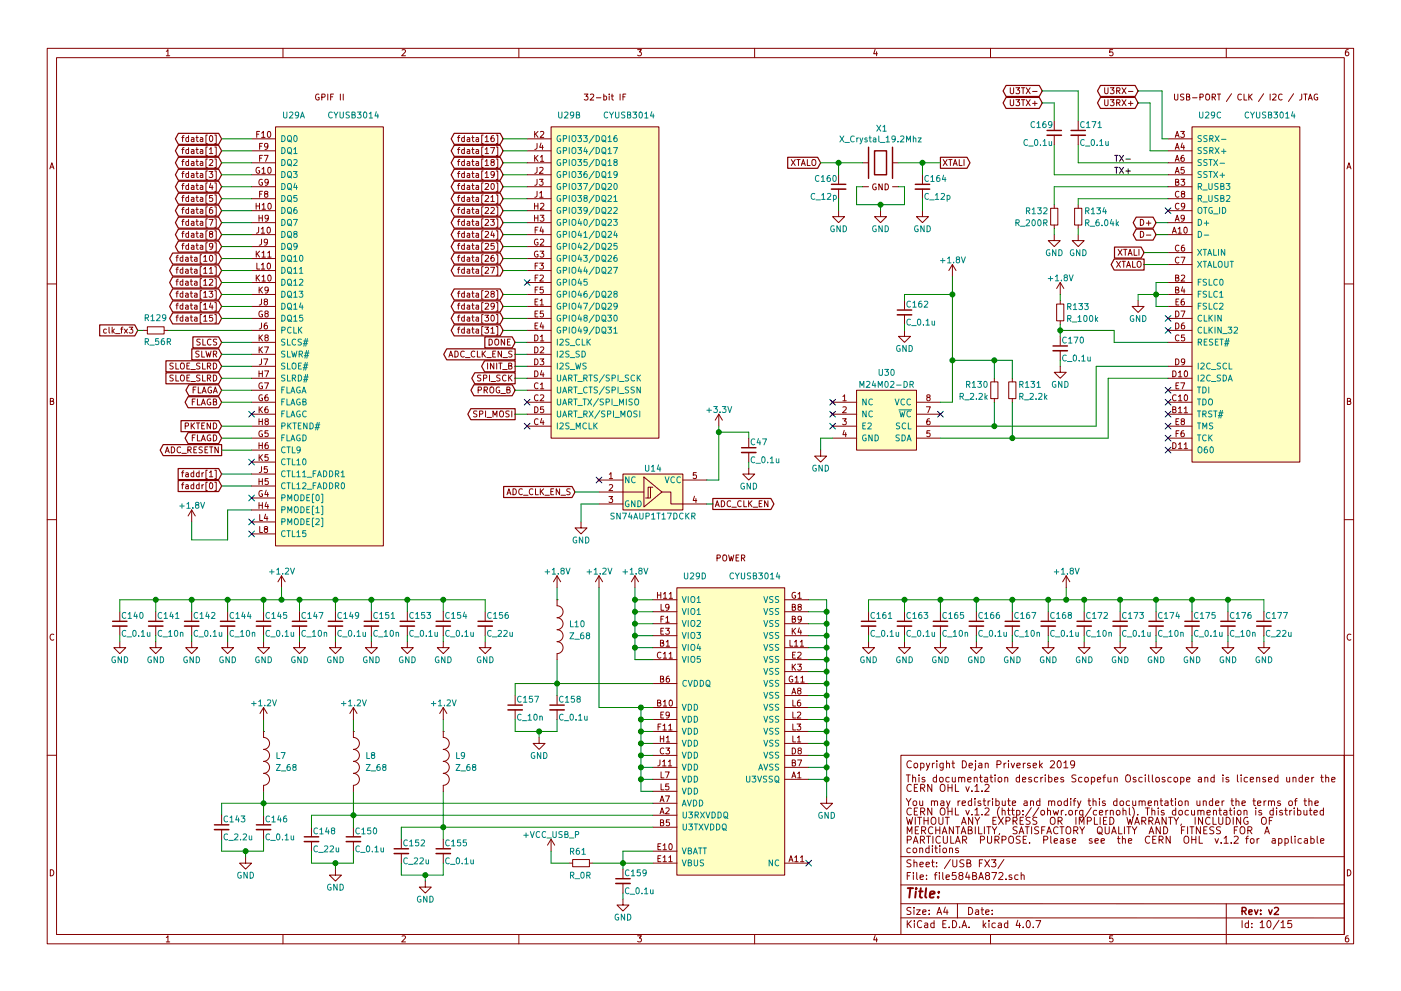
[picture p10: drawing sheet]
<svg xmlns="http://www.w3.org/2000/svg" width="297mm" height="210mm" viewBox="0 0 297 210" stroke-linecap="round" stroke-linejoin="round" font-family="sans-serif">
<g fill="none" stroke="#840000" stroke-width=".21">
<path d="M10 10.3h277v189.9h-277zM12 12.2h273v186.1h-273zM35.3 10.9l.3-.4v1.3M35.3 11.8h.7M60 10.3v1.9M69.5 20v1.2M70.7 20h-.6v1.2M72.2 20v1.2M72.8 20v1.2M85.2 10.6l.5-.1 .3 .4-.8 .9h.8M110 10.3v1.9M123.9 20h.8l-.5 .4 .4 .1v.6l-.2 .1-.5-.1"/>
<path d="M128 20v1.2M129.2 20v.1M129.8 20v1l.3 .2M131.5 20v1.2M132.7 20h-.6v1.2M135.2 10.5h.8l-.4 .5 .3 .1 .1 .2-.1 .4-.2 .1-.5-.1M160 10.3v1.9M185.5 10.5l-.3 .9h.8M185.9 11v.8M210 10.3v1.9M214.2 18.6v1l.2 .3h.3l.2-.3v-1M215.4 18.6h.8l-.5 .5 .4 .1v.6l-.1 .1-.6-.1"/>
<path d="M216.6 18.6h.7M216.9 18.6v1.3M217.6 18.6l.8 1.3M218.4 18.6l-.8 1.3M218.9 19.4h1M234.2 18.6v1l.2 .3h.3l.2-.3v-1M235.4 18.6h.8l-.4 .5 .3 .1v.6l-.1 .1-.6-.1M235.9 10.5h-.6v.6h.6l.1 .5-.3 .2-.4-.1M236.8 19.3l.6-.1v-.5l-.6-.1v1.3M237.1 19.3l.4 .6M237.9 18.6l.8 1.3M238.7 18.6l-.8 1.3"/>
<path d="M239.2 19.4h1M249 20v1l.3 .2h.2l.2-.2v-1M258.1 20h.7M258.4 20v1.2M260 10.3v1.9M261.1 19.9l-1.1 1.6M263.8 20v1.2h.6M264.8 20v1.2M265.5 20l-.7 .7M267.9 19.9l-1.1 1.6M269.3 20v1.2M274.3 19.9l-1.1 1.6"/>
<path d="M276 20l-.1 1-.4 .2M276.4 20h.7M276.8 20v1.2M285.9 10.5l-.4 .1-.2 .2-.1 .8 .3 .2 .4-.1 .1-.4-.1-.2-.4-.1-.3 .3M10.6 35.8l.4-1.3 .4 1.3M10.7 35.5h.6M38.5 29.2h.5M38.5 36.8h.5M38.5 34.3h.5M38.5 31.7h.5M38.5 39.3h.5M39 28.8l-.3 .2v1"/>
<path d="M39 31.3l-.3 .2v1.1M39 33.9l-.3 .1v1.1M39 36.4l-.3 .2v1.1M39 38.9l-.3 .2v1.1M40 29.3l-.4-.1-.2 .2 .1 .6h.5M40 31.8l-.4-.1-.2 .3 .1 .5h.5M40 34.3h-.4l-.2 .2 .1 .5h.5M40 36.9l-.4-.1-.2 .3 .1 .5h.5M40 39.4l-.4-.1-.2 .3 .1 .5h.5M40 28.8v1.2M40 31.3v1.3M40 33.9v1.2"/>
<path d="M40 36.4v1.3M40 38.9v1.3M40.6 29.3h.5v.7M40.6 31.8h.5v.8M40.6 34.3h.5v.8M40.6 36.9h.5v.8M40.6 39.4h.5v.8M41.1 29.5l-.6 .2 .2 .3h.4M41.1 32l-.6 .3 .2 .3 .4-.1M41.1 34.6l-.6 .2 .2 .3 .4-.1M41.1 37.1l-.6 .3 .2 .3 .4-.1M41.1 39.6l-.6 .3 .2 .3 .4-.1"/>
<path d="M41.6 29.2h.4M41.6 36.8h.4M41.6 34.3h.4M41.6 31.7h.4M41.6 39.3h.4M41.7 28.8v1l.3 .2M41.7 31.3v1.1l.3 .2M41.7 33.9v1l.3 .2M41.7 36.4v1.1l.3 .2M41.7 38.9v1.1l.3 .2M42.5 29.3h.5v.7M42.5 31.8h.5v.8"/>
<path d="M42.5 34.3h.5v.8M42.5 36.9h.5v.8M42.5 39.4h.5v.8M43 29.5l-.6 .2 .2 .3h.4M43 32l-.6 .3 .2 .3 .4-.1M43 34.6l-.6 .2 .2 .3 .4-.1M43 37.1l-.6 .3 .2 .3 .4-.1M43 39.6l-.6 .3 .2 .3 .4-.1M44 28.6h-.3v1.8h.3M44 31.2h-.3v1.8h.3M44 33.7h-.3v1.8h.3M44 36.3h-.3v1.8h.3"/>
<path d="M44 38.8h-.3v1.8h.3M44.3 36.4h.8l-.4 .5 .4 .1v.5l-.2 .2-.6-.2M44.4 31.7l.4-.4v1.3M44.4 34l.5-.1 .2 .3-.8 .9h.8M44.4 32.6h.7M44.5 28.9l.2-.1a.67 .67 0 0 1 .4 .6 .67 .67 0 0 1-.4 .6l-.3-.4zM44.7 38.9l-.3 .9h.8M45 39.3v.9M45.5 28.6h.3v1.8h-.3M45.5 31.2h.3v1.8h-.3M45.5 33.7h.3v1.8h-.3M45.5 36.3h.3v1.8h-.3"/>
<path d="M45.5 38.8h.3v1.8h-.3M53.3 34.5h5.1M53.3 32h5.1M53.3 39.6h5.1M53.3 29.5h5.1M53.3 37.1h5.1M54.4 28.5h.5M55 35.6a.59 .59 0 0 0-.7 .5 .59 .59 0 0 0 .7 .6v-.5h-.2M55 27.9h-.6v1.3M55 33.5h.5M55 31h.5M55.5 28.2l.3-.3v1.3"/>
<path d="M55.5 29.2h.7M55.5 35.9l.4-.4v1.3M55.5 36.8h.8M55.6 38.1a.59 .59 0 0 0-.7 .6 .59 .59 0 0 0 .7 .5l.1-.4h-.3M55.7 33h-.7v1.2M55.7 30.4h-.7v1.3M56 33h.8l-.5 1.2M56.8 31l-.2 .2-.4-.1-.1-.6 .5-.1 .2 .3-.1 .7-.3 .3h-.2M56.8 28l.2-.1a.67 .67 0 0 1 .4 .6 .67 .67 0 0 1-.4 .7l-.3-.5zM56.9 38.6l-.3 .2h-.3l-.1-.7 .4-.1 .3 .3-.1 .7-.3 .3h-.2M56.9 35.6l.1-.1a.67 .67 0 0 1 .5 .6 .67 .67 0 0 1-.5 .7l-.2-.5zM58.4 26.9h22.9v88.9h-22.9z"/>
<path d="M67.6 20a.59 .59 0 0 0-.7 .6 .59 .59 0 0 0 .7 .6l.1-.5h-.3M68.2 20.6l.6-.1 .1-.4-.7-.1v1.2M70.1 20.5h.4M97 29.2h.5M97 36.8h.5M97 34.3h.5M97 31.7h.5M97 39.3h.5M97.5 28.8l-.3 .2v1M97.5 31.3l-.3 .2v1.1M97.5 33.9l-.3 .1v1.1M97.5 36.4l-.3 .2v1.1"/>
<path d="M97.5 38.9l-.3 .2v1.1M98.5 29.3l-.4-.1-.2 .2 .1 .6h.5M98.5 31.8l-.4-.1-.2 .3 .1 .5h.5M98.5 34.3h-.4l-.2 .2 .1 .5h.5M98.5 36.9l-.4-.1-.2 .3 .1 .5h.5M98.5 39.4l-.4-.1-.2 .3 .1 .5h.5M98.5 28.8v1.2M98.5 31.3v1.3M98.5 33.9v1.2M98.5 36.4v1.3M98.5 38.9v1.3M99.1 29.3h.4l.1 .7"/>
<path d="M99.1 31.8h.4l.1 .8M99.1 34.3h.4l.1 .8M99.1 36.9h.4l.1 .8M99.1 39.4h.4l.1 .8M99.6 29.5l-.6 .2 .2 .3h.4M99.6 32l-.6 .3 .2 .3 .4-.1M99.6 34.6l-.6 .2 .2 .3 .4-.1M99.6 37.1l-.6 .3 .2 .3 .4-.1M99.6 39.6l-.6 .3 .2 .3 .4-.1M100 29.2h.5M100 36.8h.5M100 34.3h.5"/>
<path d="M100 31.7h.5M100 39.3h.5M100.2 28.8v1l.3 .2M100.2 31.3v1.1l.3 .2M100.2 33.9v1l.3 .2M100.2 36.4v1.1l.3 .2M100.2 38.9v1.1l.3 .2M100.9 29.3h.5l.1 .7M100.9 31.8h.5l.1 .8M100.9 34.3h.5l.1 .8M100.9 36.9h.5l.1 .8M100.9 39.4h.5l.1 .8"/>
<path d="M101.5 29.5l-.6 .2 .2 .3h.4M101.5 32l-.6 .3 .2 .3 .4-.1M101.5 34.6l-.6 .2 .2 .3 .4-.1M101.5 37.1l-.6 .3 .2 .3 .4-.1M101.5 39.6l-.6 .3 .2 .3 .4-.1M102.4 28.6h-.3v1.8h.3M102.4 31.2h-.3v1.8h.3M102.4 33.7h-.3v1.8h.3M102.4 36.3h-.3v1.8h.3M102.4 38.8h-.3v1.8h.3M102.9 29.1l.3-.3v1.2M102.9 31.7l.3-.4v1.3"/>
<path d="M102.9 34.2l.3-.3v1.2M102.9 36.7l.3-.3v1.3M102.9 39l.5-.1 .2 .4-.8 .9h.8M102.9 32.6h.7M102.9 30h.7M102.9 35.1h.7M102.9 37.7h.7M104 31.3h.9l-.6 1.3M104.2 39l.2-.1a.67 .67 0 0 1 .4 .7 .67 .67 0 0 1-.4 .6l-.3-.5zM104.3 34.4l-.2-.2 .1-.3 .5 .1v.3l-.5 .1-.1 .2v.4l.2 .1h.3l.2-.2-.1-.4-.1-.1M104.7 28.8h-.4l-.2 .3v.7l.2 .2 .4-.1v-.6h-.4l-.2 .2M104.8 36.9l-.2 .3-.4-.1-.1-.6 .5-.1 .2 .2-.1 .8-.3 .3h-.2"/>
<path d="M105.2 28.6h.3v1.8h-.3M105.2 31.2h.3v1.8h-.3M105.2 33.7h.3v1.8h-.3M105.2 36.3h.3v1.8h-.3M105.2 38.8h.3v1.8h-.3M111.8 34.5h5M111.8 32h5M111.8 39.6h5M111.8 29.5h5M111.8 37.1h5M113.4 27.9v1.3M113.4 33v1.2"/>
<path d="M113.5 33.5l.6 .7M113.5 28.4l.6 .8M113.9 35.5l-.1 1.1-.4 .2M113.9 38l-.1 1.1-.4 .2M113.9 30.4l-.1 1.1-.4 .2M114.1 27.9l-.7 .7M114.1 33l-.7 .7M114.4 38h.7l-.4 .5 .4 .1v.6l-.2 .1-.5-.1M114.4 35.6l.5-.1 .2 .4-.7 .9h.7M114.6 33.3l.3-.3v1.2M114.6 28l.5-.1 .2 .3-.8 1h.8M114.6 34.2h.7"/>
<path d="M114.7 30.3l-.3 1h.8M115 30.8v.9M116.8 26.9h22.9v66.1h-22.9zM125.2 20.1l.5-.1 .2 .3-.8 .9h.8M126.4 20.7h1M128 20.4h.4l.2 .2-.1 .6h-.5M129.2 20.4v.8M129.6 20.4h.5M132.1 20.5h.4M167.8 33.9l.8 1.2M168.6 33.9l-.8 1.2M168.9 33.9h.7"/>
<path d="M169.3 33.9v1.2M169.9 35.1l.4-1.2 .4 1.2M170 34.7h.6M171.2 33.9v1.2h.6M172.3 33.9h.5l.2 .8a.42 .42 0 0 1-.2 .4 .42 .42 0 0 1-.5-.1l-.2-.3zM177.8 37.1v1.9M182.9 34.5h1.2M182.9 39.6h1.2M185.7 39.1a.59 .59 0 0 0-.7 .5 .59 .59 0 0 0 .7 .6l.1-.5h-.3M187 39v1.3l-.7-1.3v1.3M187.7 39a.64 .64 0 0 1 .7 .6 .64 .64 0 0 1-.7 .7zM189.2 34.5h1.3"/>
<path d="M189.2 39.6h1.3M195.6 37.1v1.9M200 33.9l.8 1.2M200.8 33.9l-.8 1.2M201.1 33.9h.8M201.5 33.9v1.2M202.1 35.1l.4-1.2 .4 1.2M202.2 34.7h.6M203.4 33.9v1.2h.6M204.4 33.9v1.2M214.2 21.2v1l.2 .2h.3l.2-.2v-1M215.4 21.2h.8l-.5 .4 .4 .1v.6l-.1 .1-.6-.1"/>
<path d="M216.6 21.2h.7M216.9 21.2v1.2M217.6 21.2l.8 1.2M218.4 21.2l-.8 1.2M218.9 21.9h1M219.4 21.5v.9M223.5 25.6v2M223.5 28.7v2M228.6 25.6v2M228.6 28.7v2M234.2 21.2v1l.2 .2h.3l.2-.2v-1M235.4 21.2h.8l-.4 .4 .3 .1v.6l-.1 .1-.6-.1"/>
<path d="M236.8 21.8l.6-.1v-.4l-.6-.1v1.2M237.1 21.8l.4 .6M237.9 21.2l.8 1.2M238.7 21.2l-.8 1.2M239.2 21.9h1M239.7 21.5v.9M247.6 34.5h5.1M247.6 32h5.1M247.6 39.6h5.1M247.6 29.5h5.1M247.6 37.1h5.1M249.2 29.2l.4-1.3 .4 1.3"/>
<path d="M249.2 31.7l.4-1.3 .4 1.3M249.2 36.8l.4-1.3 .4 1.3M249.2 34.2l.4-1.2 .4 1.2M249.3 38.6l.6-.1v-.4l-.6-.1v1.3h.4l.3-.4-.3-.3M249.3 28.8h.6M249.3 31.3h.6M249.3 36.4h.6M249.3 33.9h.6M250.3 27.9h.8l-.4 .5 .4 .1v.5l-.2 .2-.6-.2M250.4 38h.8l-.5 .5 .4 .1v.6l-.1 .1-.6-.1M250.7 30.3l-.3 1h.8M251 33h-.4l-.2 .3v.7l.2 .2 .5-.1-.1-.6-.4-.1-.2 .3"/>
<path d="M251 30.8v.9M251 20h-.6l-.1 .4a.54 .54 0 0 1 .7 .7l-.2 .1h-.5M251.1 35.5h-.7v.6h.7v.5l-.2 .2-.5-.2M251.6 20.5l.6-.1v-.3l-.6-.1v1.2h.4l.3-.4-.3-.3M252.7 26.9h22.9v71.1h-22.9zM252.8 20.7h1M254.4 20.6l.6-.1 .1-.4-.7-.1v1.2M255.7 20.1l.2-.1h.4l.2 .8a.42 .42 0 0 1-.3 .4 .42 .42 0 0 1-.4 0l-.2-.4zM257 20.6l.6-.1 .1-.4-.7-.1v1.2M257.3 20.6l.4 .6M263.2 20.1a.56 .56 0 0 0-.8 .5 .56 .56 0 0 0 .8 .5M264.9 20.5l.6 .7"/>
<path d="M269.8 20.1l.5-.1 .3 .3-.8 .9h.8M271.8 20.1a.56 .56 0 0 0-.7 .5 .56 .56 0 0 0 .7 .5M277.4 21.2l.4-1.2 .4 1.2M277.5 20.8h.6M279.3 20a.59 .59 0 0 0-.7 .6 .59 .59 0 0 0 .7 .6l.1-.5h-.3M285.6 35.8l.4-1.3 .4 1.3M285.7 35.5h.6M37.3 54.6h.5M37.3 57.1h.5M37.3 59.7h.5M37.8 54.2l-.3 .2v1M37.8 56.7l-.3 .2v1.1"/>
<path d="M37.8 59.3l-.3 .1v1.1M38.5 44.4h.5M38.5 41.9h.5M38.5 47h.5M38.5 49.5h.5M38.5 52h.5M38.8 54.7l-.4-.1-.2 .2 .1 .6h.5M38.8 57.2l-.4-.1-.2 .3 .1 .5h.5M38.8 59.7h-.4l-.2 .2 .1 .5h.5M38.8 54.2v1.2M38.8 56.7v1.3M38.8 59.3v1.2"/>
<path d="M39 41.5l-.3 .2v1M39 44l-.3 .2v1.1M39 46.6l-.3 .1v1.1M39 49.1l-.3 .2v1.1M39 51.6l-.3 .2v1.1M39.4 54.7h.5v.7M39.4 57.2h.5v.8M39.4 59.7h.5v.8M39.9 54.9l-.6 .2 .2 .3h.4M39.9 57.4l-.6 .3 .2 .3 .4-.1M39.9 60l-.6 .2 .2 .3 .4-.1M40 42l-.4-.1-.2 .2 .1 .6h.5"/>
<path d="M40 44.5l-.4-.1-.2 .3 .1 .5h.5M40 47h-.4l-.2 .2 .1 .5h.5M40 49.6l-.4-.1-.2 .3 .1 .5h.5M40 52.1l-.4-.1-.2 .3 .1 .5h.5M40 41.5v1.2M40 44v1.3M40 46.6v1.2M40 49.1v1.3M40 51.6v1.3M40.3 54.6h.5M40.3 57.1h.5M40.3 59.7h.5"/>
<path d="M40.5 54.2v1l.3 .2M40.5 56.7v1.1l.3 .2M40.5 59.3v1l.3 .2M40.6 42h.5v.7M40.6 44.5h.5v.8M40.6 47h.5v.8M40.6 49.6h.5v.8M40.6 52.1h.5v.8M41.1 42.2l-.6 .2 .2 .3h.4M41.1 44.7l-.6 .3 .2 .3 .4-.1M41.1 47.3l-.6 .2 .2 .3 .4-.1M41.1 49.8l-.6 .3 .2 .3 .4-.1"/>
<path d="M41.1 52.3l-.6 .3 .2 .3 .4-.1M41.2 54.7h.5l.1 .7M41.2 57.2h.5l.1 .8M41.2 59.7h.5l.1 .8M41.6 44.4h.4M41.6 41.9h.4M41.6 47h.4M41.6 49.5h.4M41.6 52h.4M41.7 41.5v1l.3 .2M41.7 44v1.1l.3 .2M41.7 46.6v1l.3 .2"/>
<path d="M41.7 49.1v1.1l.3 .2M41.7 51.6v1.1l.3 .2M41.8 54.9l-.6 .2 .2 .3h.4M41.8 57.4l-.6 .3 .2 .3 .4-.1M41.8 60l-.6 .2 .2 .3 .4-.1M42.5 42h.5v.7M42.5 44.5h.5v.8M42.5 47h.5v.8M42.5 49.6h.5v.8M42.5 52.1h.5v.8M42.7 54h-.3v1.8h.3M42.7 56.6h-.3v1.8h.3"/>
<path d="M42.7 59.1h-.3v1.8h.3M43 42.2l-.6 .2 .2 .3h.4M43 44.7l-.6 .3 .2 .3 .4-.1M43 47.3l-.6 .2 .2 .3 .4-.1M43 49.8l-.6 .3 .2 .3 .4-.1M43 52.3l-.6 .3 .2 .3 .4-.1M43.2 54.5l.3-.3v1.2M43.2 57.1l.3-.4v1.3M43.2 59.6l.3-.3v1.2M43.2 55.4h.7M43.2 58h.7M44 41.3h-.3v1.8h.3"/>
<path d="M44 43.9h-.3v1.8h.3M44 46.4h-.3v1.8h.3M44 49h-.3v1.8h.3M44 51.5h-.3v1.8h.3M44.3 46.6h.9l-.6 1.2M44.4 57.1l.4-.4v1.3M44.4 59.4l.5-.1 .2 .3-.8 .9h.8M44.4 58h.7M44.5 54.3l.2-.1a.67 .67 0 0 1 .4 .6 .67 .67 0 0 1-.4 .6l-.3-.4zM44.6 49.6l-.2-.2v-.2h.7v.3l-.6 .2-.1 .2v.3l.2 .2h.3l.2-.3v-.3l-.2-.2M45 44l-.4 .1-.2 .2v.7l.2 .3 .5-.1-.1-.7h-.4l-.2 .2M45.1 41.5h-.7v.6h.7v.5l-.2 .1-.5-.1"/>
<path d="M45.1 52.2l-.2 .2-.4-.1-.1-.6 .5-.1 .2 .3v.7l-.3 .3h-.3M45.5 41.3h.3v1.8h-.3M45.5 43.9h.3v1.8h-.3M45.5 46.4h.3v1.8h-.3M45.5 49h.3v1.8h-.3M45.5 51.5h.3v1.8h-.3M45.5 54h.3v1.8h-.3M45.5 56.6h.3v1.8h-.3M45.5 59.1h.3v1.8h-.3M53.3 42.2h5.1M53.3 47.2h5.1M53.3 52.3h5.1"/>
<path d="M53.3 44.7h5.1M53.3 49.8h5.1M53.3 59.9h5.1M53.3 57.4h5.1M53.3 54.9h5.1M54.3 43.1v1.3M54.3 43.7h.7M54.3 53.3v1.3M54.3 58.4v1.2M54.5 55.8v1.3h.6M54.5 58.9l.5 .7M54.5 53.8l.5 .8"/>
<path d="M54.8 48.2v1.1l-.4 .2M54.9 45.7v1.2M54.9 46.2h.7M55 43.1v1.3M55 41.2h.5M55 58.4l-.7 .7M55 53.3l-.7 .7M55.4 48.6l.4-.4v1.3M55.4 49.5h.7M55.4 56.2l.4-.4v1.3M55.4 57.1h.7M55.4 50.7v1.1l-.4 .2"/>
<path d="M55.5 58.7l.4-.3v1.2M55.5 53.6l.4-.3v1.3M55.5 59.6h.8M55.5 54.6h.8M55.6 43.5l.3-.4v1.3M55.6 44.4h.7M55.6 45.7v1.2M55.7 40.6h-.7v1.3M56.3 41.1l-.2-.2 .1-.3 .5 .1v.3l-.5 .2-.1 .2v.3l.2 .2h.3l.2-.3-.1-.4-.1-.1M56.7 51.3l-.2 .2h-.4v-.7l.4-.1 .2 .3v.7l-.3 .3h-.3M56.7 48.3l.2-.1a.67 .67 0 0 1 .4 .6 .67 .67 0 0 1-.4 .7l-.3-.5zM56.7 55.9l.2-.1a.67 .67 0 0 1 .5 .7 .67 .67 0 0 1-.5 .6l-.3-.5z"/>
<path d="M56.8 53.6l.3-.3v1.3M56.8 54.6h.7M56.9 58.5l.1-.1a.67 .67 0 0 1 .5 .6 .67 .67 0 0 1-.5 .6l-.2-.4zM56.9 46.2l-.2 .3-.4-.1-.1-.6 .5-.1 .2 .2-.1 .7-.3 .3h-.2M56.9 43.2l.2-.1a.67 .67 0 0 1 .4 .7 .67 .67 0 0 1-.4 .6l-.3-.5zM97 44.4h.5M97 41.9h.5M97 47h.5M97 49.5h.5M97 52h.5M97 54.6h.5M97 57.1h.5"/>
<path d="M97.5 41.5l-.3 .2v1M97.5 44l-.3 .2v1.1M97.5 46.6l-.3 .1v1.1M97.5 49.1l-.3 .2v1.1M97.5 51.6l-.3 .2v1.1M97.5 54.2l-.3 .2v1M97.5 56.7l-.3 .2v1.1M98.5 42l-.4-.1-.2 .2 .1 .6h.5M98.5 44.5l-.4-.1-.2 .3 .1 .5h.5M98.5 47h-.4l-.2 .2 .1 .5h.5M98.5 49.6l-.4-.1-.2 .3 .1 .5h.5M98.5 52.1l-.4-.1-.2 .3 .1 .5h.5"/>
<path d="M98.5 54.7l-.4-.1-.2 .2 .1 .6h.5M98.5 57.2l-.4-.1-.2 .3 .1 .5h.5M98.5 41.5v1.2M98.5 44v1.3M98.5 46.6v1.2M98.5 49.1v1.3M98.5 51.6v1.3M98.5 54.2v1.2M98.5 56.7v1.3M99.1 42h.4l.1 .7M99.1 44.5h.4l.1 .8M99.1 47h.4l.1 .8"/>
<path d="M99.1 49.6h.4l.1 .8M99.1 52.1h.4l.1 .8M99.1 54.7h.4l.1 .7M99.1 57.2h.4l.1 .8M99.6 42.2l-.6 .2 .2 .3h.4M99.6 44.7l-.6 .3 .2 .3 .4-.1M99.6 47.3l-.6 .2 .2 .3 .4-.1M99.6 49.8l-.6 .3 .2 .3 .4-.1M99.6 52.3l-.6 .3 .2 .3 .4-.1M99.6 54.9l-.6 .2 .2 .3h.4M99.6 57.4l-.6 .3 .2 .3 .4-.1M100 44.4h.5"/>
<path d="M100 41.9h.5M100 47h.5M100 49.5h.5M100 52h.5M100 54.6h.5M100 57.1h.5M100.2 41.5v1l.3 .2M100.2 44v1.1l.3 .2M100.2 46.6v1l.3 .2M100.2 49.1v1.1l.3 .2M100.2 51.6v1.1l.3 .2M100.2 54.2v1l.3 .2"/>
<path d="M100.2 56.7v1.1l.3 .2M100.9 42h.5l.1 .7M100.9 44.5h.5l.1 .8M100.9 47h.5l.1 .8M100.9 49.6h.5l.1 .8M100.9 52.1h.5l.1 .8M100.9 54.7h.5l.1 .7M100.9 57.2h.5l.1 .8M101.5 42.2l-.6 .2 .2 .3h.4M101.5 44.7l-.6 .3 .2 .3 .4-.1M101.5 47.3l-.6 .2 .2 .3 .4-.1M101.5 49.8l-.6 .3 .2 .3 .4-.1"/>
<path d="M101.5 52.3l-.6 .3 .2 .3 .4-.1M101.5 54.9l-.6 .2 .2 .3h.4M101.5 57.4l-.6 .3 .2 .3 .4-.1M102.4 41.3h-.3v1.8h.3M102.4 43.9h-.3v1.8h.3M102.4 46.4h-.3v1.8h.3M102.4 49h-.3v1.8h.3M102.4 51.5h-.3v1.8h.3M102.4 54h-.3v1.8h.3M102.4 56.6h-.3v1.8h.3M102.9 41.6l.5-.1 .2 .3-.8 .9h.8M102.9 44.1l.5-.1 .2 .4-.8 .9h.8"/>
<path d="M102.9 46.7l.5-.1 .2 .3-.8 .9h.8M102.9 49.2l.5-.1 .2 .3-.8 1h.8M102.9 51.7l.5-.1 .2 .4-.8 .9h.8M102.9 54.3l.5-.1 .2 .3-.8 .9h.8M102.9 56.8l.5-.1 .2 .4-.8 .9h.8M104 46.6h.8l-.4 .4 .3 .1v.6l-.1 .1-.6-.1M104 56.7h.9l-.6 1.3M104.1 41.8l.3-.3v1.2M104.1 44.1l.5-.1 .2 .4-.8 .9h.8M104.1 42.7h.7M104.4 49l-.3 .9h.8M104.7 54.2h-.4l-.2 .3v.7l.2 .2 .4-.1v-.6h-.4l-.2 .2"/>
<path d="M104.7 49.5v.9M104.7 51.6h-.6v.6h.6v.6l-.1 .1-.5-.1M105.2 41.3h.3v1.8h-.3M105.2 43.9h.3v1.8h-.3M105.2 46.4h.3v1.8h-.3M105.2 49h.3v1.8h-.3M105.2 51.5h.3v1.8h-.3M105.2 54h.3v1.8h-.3M105.2 56.6h.3v1.8h-.3M111.8 42.2h5M111.8 47.2h5M111.8 52.3h5"/>
<path d="M111.8 44.7h5M111.8 49.8h5M111.8 59.9h5M111.8 57.4h5M111.8 54.9h5M113.3 46.2h.7M113.3 43.7h.7M113.3 43.1v1.3M113.3 45.7v1.2M113.5 58.9h.4M113.5 56.4h.4M113.5 48.8h.4"/>
<path d="M113.9 40.6l-.1 1.1-.4 .2M114 50.8a.59 .59 0 0 0-.7 .6 .59 .59 0 0 0 .7 .5l.1-.4h-.3M114 53.3a.59 .59 0 0 0-.7 .6 .59 .59 0 0 0 .7 .6l.1-.5h-.3M114 43.1v1.3M114 45.7v1.2M114.1 58.4h-.6v1.2M114.1 55.8h-.6v1.3M114.1 48.2h-.6v1.3M114.4 40.9l.4-.3v1.3M114.4 55.8h.8l-.4 .5 .4 .1v.6l-.2 .1-.6-.1M114.4 41.9h.7M114.5 58.5l.5-.1 .2 .3-.8 .9h.8"/>
<path d="M114.5 53.3h.8l-.4 .5 .3 .1v.5l-.1 .2-.6-.2M114.5 45.7h.8l-.4 .4 .4 .1v.6l-.2 .1-.6-.1M114.6 50.8l.5-.1 .2 .4-.8 .9h.8M114.6 43.2l.5-.1 .2 .4-.8 .9h.8M114.8 48.1l-.3 .9h.8M115.1 48.6v.9M177.8 44.7v1.3h1.3l-1.3 1.2-1.3-1.2h1.3M177.8 40.1v2.1M186.7 44.7v1.3h1.3l-1.3 1.2-1.3-1.2h1.3M195.6 44.7v1.3h1.2l-1.2 1.2-1.3-1.2h1.3M195.6 40.1v2.1M201.9 56.1l-.7 1.3"/>
<path d="M201.9 56.1v2.6M201.9 56.1l.8 1.3M222.8 44.2h1.5v3.5h-1.5zM223.5 49.8v1.2h1.3l-1.3 1.3-1.3-1.3h1.3M223.5 43.4v.8M223.5 47.7v.8M224.8 59.9v2.6M224.8 59.9l-.8 1.3M224.8 59.9l.8 1.3M227.8 44.2h1.6v3.5h-1.6zM228.6 49.8v1.2h1.3l-1.3 1.3-1.3-1.3h1.3M228.6 43.4v.8"/>
<path d="M228.6 47.7v.8M236.7 55.4l.9 1.3M237.1 52.9l.8 1.3M237.6 55.4l-.9 1.3M237.9 55.4h.7M237.9 52.9l-.8 1.3M238.2 52.9h.7M238.3 55.4v1.3M238.6 52.9v1.3M238.9 56.7l.4-1.3 .4 1.3M239 56.3h.6M239.2 54.2l.4-1.3 .4 1.3"/>
<path d="M239.3 53.8h.6M240.1 55.4v1.3h.6M240.5 52.9v1.3h.6M241.1 55.6l.3-.2 .4 .1 .1 .8a.42 .42 0 0 1-.2 .4 .42 .42 0 0 1-.4-.1l-.2-.3zM241.5 52.9v1.3M241.8 46.6a.64 .64 0 0 1 .7 .6 .64 .64 0 0 1-.7 .6zM241.8 49.1a.64 .64 0 0 1 .7 .6 .64 .64 0 0 1-.7 .7zM243.1 47.3h.9M243.1 49.9h.9M243.5 46.9v.9M247.6 42.2h5.1M247.6 47.2h5.1"/>
<path d="M247.6 44.7h5.1M247.6 49.8h5.1M247.6 59.9h5.1M247.6 53.6h5.1M247.6 56.1h5.1M248.6 49.5l.4-1.3 .4 1.3M248.7 49.1h.6M249.2 46.9l.4-1.2 .4 1.2M249.3 58.9l.6-.1v-.3l-.6-.1v1.2h.4l.3-.4-.3-.3M249.3 46.6h.6M249.8 48.6l.3-.4v1.3M249.8 49.5h.7"/>
<path d="M250 52.1a.56 .56 0 0 0-.8 .5 .56 .56 0 0 0 .8 .6M250 54.7a.56 .56 0 0 0-.8 .5 .56 .56 0 0 0 .8 .5M250 40.7a.56 .56 0 0 0-.8 .5 .56 .56 0 0 0 .8 .5M250 43.2a.56 .56 0 0 0-.8 .5 .56 .56 0 0 0 .8 .6M250.4 54.6h.8l-.5 1.2M250.5 58.5l.5-.1 .2 .3-.8 .9h.8M250.7 41.1l-.2-.2v-.2h.6v.3l-.5 .2-.1 .2v.3l.2 .2h.3l.2-.3-.1-.4-.1-.1M251.1 52l-.4 .1-.2 .2v.7l.2 .3 .4-.1v-.7h-.4l-.2 .2M251.1 46.2l-.2 .3-.4-.1-.1-.6 .5-.1 .2 .2v.7l-.4 .3h-.2M251.1 48.3l.2-.1a.67 .67 0 0 1 .4 .6 .67 .67 0 0 1-.4 .7l-.3-.5zM251.2 43.7l-.2 .2-.4-.1-.1-.6 .5-.1 .2 .3-.1 .7-.3 .3h-.2M10 60.2h2"/>
<path d="M22.6 69.9l-.4-.1-.2 .3 .1 .5h.5M23.1 69.4v1.1l.2 .2M23.8 69.4v1.3M23.9 70.2l.4 .5M24.3 69.8l-.5 .5M24.5 70.8h1M25.6 69.8h.5M26.1 69.4l-.3 .2v1.1M26.4 69.8l.6 .9M27 69.8l-.6 .9M27.4 69.4h.8l-.5 .5 .4 .1v.6l-.2 .1-.5-.1M30.5 70.1h.7"/>
<path d="M31.2 69.3h3.6v1.6h-3.6zM34.8 70.1h.8M36.7 77.1h-.6v.4a.54 .54 0 0 1 .6 .7l-.2 .1-.5-.1M36.7 79.6h-.6v.5a.54 .54 0 0 1 .6 .6l-.2 .1h-.5M37.3 77v1.3h.6M37.3 79.6v1.2h.6M37.3 64.7h.5M37.3 62.2h.5M37.3 67.3h.5M37.8 61.8l-.3 .2v1.1M37.8 64.3l-.3 .2v1.1M37.8 66.9l-.3 .2v1"/>
<path d="M38.3 77.2l.2-.2 .4 .1 .2 .8a.42 .42 0 0 1-.2 .4 .42 .42 0 0 1-.5-.1l-.1-.3zM38.3 79.8l.2-.2h.4l.2 .8a.42 .42 0 0 1-.2 .4 .42 .42 0 0 1-.5 0l-.1-.4zM38.8 62.3l-.4-.1-.2 .3 .1 .5h.5M38.8 64.8l-.4-.1-.2 .3 .1 .5h.5M38.8 67.4l-.4-.1-.2 .2 .1 .6h.5M38.8 61.8v1.3M38.8 64.3v1.3M38.8 66.9v1.2M39.4 62.3h.5v.8M39.4 64.8h.5v.8M39.4 67.4h.5v.7M39.6 77.6h.5"/>
<path d="M39.9 62.5l-.6 .3 .2 .3 .4-.1M39.9 65l-.6 .3 .2 .3 .4-.1M39.9 67.6l-.6 .2 .2 .3h.4M40.2 77h-.6v1.3h.6M40.2 79.6h-.6v1.2h.6M40.3 64.7h.5M40.3 62.2h.5M40.3 67.3h.5M40.5 78.4h.9M40.5 61.8v1.1l.3 .2M40.5 64.3v1.1l.3 .2M40.5 66.9v1l.3 .2"/>
<path d="M41.2 62.3h.5l.1 .8M41.2 64.8h.5l.1 .8M41.2 67.4h.5l.1 .7M41.8 62.5l-.6 .3 .2 .3 .4-.1M41.8 65l-.6 .3 .2 .3 .4-.1M41.8 67.6l-.6 .2 .2 .3h.4M42.2 74.5h-.6v.5a.54 .54 0 0 1 .6 .6l-.2 .2-.5-.1M42.4 77.1h-.6l-.1 .4a.54 .54 0 0 1 .6 .7l-.1 .1-.5-.1M42.4 79.6h-.6l-.1 .5a.54 .54 0 0 1 .6 .6l-.1 .1h-.5M42.4 72h-.6v.4a.54 .54 0 0 1 .6 .7l-.2 .1-.5-.1M42.7 61.7h-.3v1.8h.3M42.7 64.2h-.3v1.8h.3"/>
<path d="M42.7 66.7h-.3v1.8h.3M42.8 74.5v1.3h.6M43 77v1.3h.6M43 79.6v1.2h.6M43 72v1.2h.6M43.2 62.1l.3-.3v1.3M43.2 64.7l.3-.4v1.3M43.2 67.2l.3-.3v1.2M43.2 60.5h.7M43.2 63.1h.7M43.2 65.6h.7M43.2 68.1h.7"/>
<path d="M43.7 74.5l.3 1.3 .2-1 .2 1 .4-1.3M44 77.7l.6-.1v-.5l-.6-.1v1.3M44.3 77.7l.4 .6M44.3 61.8h.8l-.4 .5 .4 .1v.5l-.2 .2-.6-.2M44.7 64.3l-.3 .9h.8M44.7 72.1a.56 .56 0 0 0-.7 .5 .56 .56 0 0 0 .7 .5M45 64.7v.9M45.1 66.9h-.7v.6h.7v.5l-.2 .1-.5-.1M45.2 75.2l.6-.1 .1-.5-.7-.1v1.3M45.2 77a.64 .64 0 0 1 .8 .7 .64 .64 0 0 1-.8 .6zM45.2 79.6a.64 .64 0 0 1 .8 .6 .64 .64 0 0 1-.8 .6zM45.5 61.7h.3v1.8h-.3"/>
<path d="M45.5 64.2h.3v1.8h-.3M45.5 66.7h.3v1.8h-.3M45.5 75.2l.4 .6M45.9 72h-.6v.4a.54 .54 0 0 1 .6 .7l-.2 .1-.5-.1M53.3 70.1h5.1M53.3 77.7h5.1M53.3 75.2h5.1M53.3 67.6h5.1M53.3 65h5.1M53.3 72.6h5.1M53.3 62.5h5.1M54.9 78.7v1.3"/>
<path d="M54.9 79.3h.7M54.9 60.9v1.3M54.9 71.1v1.2M54.9 73.6v1.3M55.1 74.1l.6 .8M55.1 71.6l.6 .7M55.1 61.4l.6 .8M55.4 68.5v1.1l-.4 .2M55.4 76.1v1.1l-.4 .2M55.4 63.4v1.1l-.4 .2M55.6 66a.59 .59 0 0 0-.7 .6 .59 .59 0 0 0 .7 .6l.1-.5h-.3M55.6 78.7v1.3"/>
<path d="M55.7 73.6l-.8 .7M55.7 71.1l-.8 .7M55.7 60.9l-.8 .7M55.9 76.1h.9l-.6 1.3M56.1 73.6h.8l-.5 1.3M56.1 78.7h.8l-.5 1.3M56.2 64l-.2-.3 .1-.2h.6v.3l-.6 .2-.1 .2 .1 .4 .1 .1h.3l.2-.2v-.4l-.2-.1M56.4 66.5l-.2-.2v-.2h.6v.3l-.5 .2-.1 .2v.3l.2 .2h.2l.3-.3-.1-.4-.2-.1M56.4 71.6l-.2-.2 .1-.3 .5 .1v.3l-.5 .1-.1 .3v.3l.2 .1h.2l.3-.2-.1-.4-.2-.1M56.6 68.5l-.4 .1-.1 .2-.1 .7 .2 .3 .5-.1-.1-.6-.4-.1-.2 .2M56.9 61.4l-.3 .3-.3-.1-.1-.6 .4-.1 .3 .2-.1 .8-.3 .3h-.2M95.2 75.8l.4-1.3 .4 1.3"/>
<path d="M95.3 75.4h.6M96.4 74.5a.64 .64 0 0 1 .8 .6 .64 .64 0 0 1-.8 .7zM97 64.7h.5M97 62.2h.5M97 67.3h.5M97 69.8h.5M97.5 61.8l-.3 .2v1.1M97.5 64.3l-.3 .2v1.1M97.5 66.9l-.3 .2v1M97.5 69.4l-.3 .2v1.1M98.4 74.6a.56 .56 0 0 0-.7 .5 .56 .56 0 0 0 .7 .5M98.5 62.3l-.4-.1-.2 .3 .1 .5h.5"/>
<path d="M98.5 64.8l-.4-.1-.2 .3 .1 .5h.5M98.5 67.4l-.4-.1-.2 .2 .1 .6h.5M98.5 69.9l-.4-.1-.2 .3 .1 .5h.5M98.5 61.8v1.3M98.5 64.3v1.3M98.5 66.9v1.2M98.5 69.4v1.3M98.7 75.9h.9M99.1 62.3h.4l.1 .8M99.1 64.8h.4l.1 .8M99.1 67.4h.4l.1 .7M99.1 69.9h.4l.1 .8"/>
<path d="M99.6 62.5l-.6 .3 .2 .3 .4-.1M99.6 65l-.6 .3 .2 .3 .4-.1M99.6 67.6l-.6 .2 .2 .3h.4M99.6 70.1l-.6 .3 .2 .3 .4-.1M100 64.7h.5M100 62.2h.5M100 67.3h.5M100 69.8h.5M100.2 61.8v1.1l.3 .2M100.2 64.3v1.1l.3 .2M100.2 66.9v1l.3 .2M100.2 69.4v1.1l.3 .2"/>
<path d="M100.7 74.6a.56 .56 0 0 0-.8 .5 .56 .56 0 0 0 .8 .5M100.9 62.3h.5l.1 .8M100.9 64.8h.5l.1 .8M100.9 67.4h.5l.1 .7M100.9 69.9h.5l.1 .8M101.2 74.5v1.3h.6M101.5 62.5l-.6 .3 .2 .3 .4-.1M101.5 65l-.6 .3 .2 .3 .4-.1M101.5 67.6l-.6 .2 .2 .3h.4M101.5 70.1l-.6 .3 .2 .3 .4-.1M102 79.6h-.7v.5a.54 .54 0 0 1 .6 .6l-.2 .1h-.5M102.2 74.5v1.3"/>
<path d="M102.4 75l.5 .8M102.4 61.7h-.3v1.8h.3M102.4 64.2h-.3v1.8h.3M102.4 66.7h-.3v1.8h.3M102.4 69.3h-.3v1.8h.3M102.8 66.9h.8l-.5 .5 .4 .1v.5l-.1 .1-.6-.1M102.8 69.4h.8l-.5 .5 .4 .1v.6l-.1 .1-.6-.1M102.9 61.9l.5-.1 .2 .3-.8 1h.8M102.9 64.4l.5-.1 .2 .4-.8 .9h.8M102.9 74.5l-.7 .7M103.2 75.9h1M103.4 77v1.3"/>
<path d="M103.7 72a.64 .64 0 0 1 .7 .6 .64 .64 0 0 1-.7 .6zM103.8 79.6v1.2M104.1 69.8l.3-.4v1.3M104.1 70.7h.7M104.2 67l.2-.1a.67 .67 0 0 1 .4 .6 .67 .67 0 0 1-.4 .6l-.3-.4zM104.3 62.3l-.2-.2 .1-.3 .5 .1v.3l-.5 .2-.1 .2v.3l.2 .2h.3l.2-.3-.1-.3-.1-.2M104.5 75.1h.4M104.7 77v1.3l-.7-1.3v1.3M104.8 64.9l-.2 .2-.4-.1-.1-.6 .5-.1 .2 .3-.1 .7-.3 .3h-.2M105.1 74.5h-.6v1.3h.6M105.1 72h.5l.1 .8a.42 .42 0 0 1-.2 .4 .42 .42 0 0 1-.4-.1l-.2-.3zM105.2 61.7h.3v1.8h-.3"/>
<path d="M105.2 64.2h.3v1.8h-.3M105.2 66.7h.3v1.8h-.3M105.2 69.3h.3v1.8h-.3M105.3 77v1.3M105.7 77h.8M106 79.6h-.6v.5a.54 .54 0 0 1 .6 .6l-.2 .1h-.5M106.1 77v1.3M106.3 74.5v1.3l-.7-1.3v1.3M106.6 78.4h.9M106.6 75.9h1M107 72v1.2l-.7-1.2v1.2M107.3 79.7a.56 .56 0 0 0-.8 .5 .56 .56 0 0 0 .8 .5"/>
<path d="M107.6 72.5h.4M107.8 77.6l.7-.1v-.4l-.7-.1v1.3h.5l.3-.4-.3-.3M107.8 79.6v1.2M108.2 72h-.6v1.2h.6M108.6 74.5h-.7v.5a.54 .54 0 0 1 .6 .6l-.2 .2-.5-.1M108.6 79.6l-.8 .7M111.8 70.1h5M111.8 77.7h5M111.8 75.2h5M111.8 67.6h5M111.8 65h5M111.8 72.6h5"/>
<path d="M111.8 62.5h5M113.4 71.1a.64 .64 0 0 1 .7 .6 .64 .64 0 0 1-.7 .6zM113.4 73.6a.64 .64 0 0 1 .7 .6 .64 .64 0 0 1-.7 .7zM113.4 76.1a.64 .64 0 0 1 .7 .7 .64 .64 0 0 1-.7 .6zM113.4 78.7a.64 .64 0 0 1 .7 .6 .64 .64 0 0 1-.7 .7zM113.4 64h.5M113.4 69.1h.5M113.4 66.6h.5M113.5 61.5h.4M114 63.4h-.6v1.3h.6M114 68.5h-.6v1.3h.6M114 66h-.6v1.3h.6"/>
<path d="M114.1 60.9h-.6v1.3M114.5 76.1h.8l-.4 .5 .3 .1v.6l-.1 .1-.6-.1M114.5 63.8l.4-.4v1.3M114.5 64.7h.7M114.6 71.4l.3-.3v1.2M114.6 73.7l.5-.1 .2 .4-.8 .9h.8M114.6 72.3h.7M114.8 68.4l-.3 1h.8M114.9 78.6l-.3 .9h.7M115.1 68.9v.9M115.2 60.9h-.6l-.1 .6h.7v.5l-.2 .2-.5-.2M115.2 79.1v.9"/>
<path d="M115.2 66h-.6l-.1 .6h.7v.5l-.2 .2-.5-.2M191.8 70.1v1.3h1.2l-1.2 1.2-1.3-1.2h1.3M191.8 63.7v2M191.8 66.8v2M224 64.5h1.6v3.6h-1.6zM224.8 77.7v1.3h1.3l-1.3 1.3-1.3-1.3h1.3M224.8 63.7v.8M224.8 68.1v.7M224.8 71.4v1.9M224.8 74.4v2M241.3 63.7v1.3h1.3l-1.3 1.3-1.3-1.3h1.3M247.6 70.1h5.1"/>
<path d="M247.6 77.7h5.1M247.6 67.6h5.1M247.6 65h5.1M247.6 72.6h5.1M247.6 62.5h5.1M248.6 78.7a.64 .64 0 0 1 .8 .6 .64 .64 0 0 1-.8 .7zM249.3 61.5l.6-.1v-.4l-.6-.1v1.3h.4l.3-.5-.3-.2M249.3 68.5a.64 .64 0 0 1 .7 .7 .64 .64 0 0 1-.7 .6zM249.3 66a.64 .64 0 0 1 .7 .6 .64 .64 0 0 1-.7 .7zM249.3 76.1a.64 .64 0 0 1 .7 .7 .64 .64 0 0 1-.7 .6zM249.3 64h.5M249.9 79l.3-.3v1.3"/>
<path d="M249.9 80h.7M249.9 63.4h-.6v1.3h.6M250 71.2a.56 .56 0 0 0-.8 .5 .56 .56 0 0 0 .8 .5M250.4 66h.8l-.5 1.3M250.7 60.8l-.2 .9h.7M251 63.4l-.4 .1-.1 .2-.1 .8 .2 .2 .5-.1-.1-.6-.4-.1-.2 .3M251.1 68.5l-.4 .1-.2 .2v.7l.2 .3 .4-.1v-.6l-.4-.1-.2 .2M251.1 61.3v.9M251.1 71.1h-.6v.5h.6v.6l-.1 .1-.5-.1M251.2 76.7l-.2 .2h-.4l-.1-.7 .5-.1 .2 .3-.1 .7-.3 .3h-.2M251.2 78.8l.2-.1a.67 .67 0 0 1 .4 .6 .67 .67 0 0 1-.4 .7l-.3-.5zM285 60.2h2"/>
<path d="M10.7 85.1h.5l.1-.5-.6-.1v1.3h.5l.2-.4-.3-.3M35.1 96.1l.4-1.3 .4 1.3M35.2 95.7h.6M36.3 94.8a.64 .64 0 0 1 .7 .6 .64 .64 0 0 1-.7 .7zM38.3 94.9a.56 .56 0 0 0-.8 .5 .56 .56 0 0 0 .8 .6M38.6 96.2h.9M39 99.9l-.3 .2v1.1M39.3 90.4l.6-.1v-.5l-.6-.1v1.3M39.6 80.2h.5M39.8 95.5l.6-.1 .1-.5-.7-.1v1.3M40.1 95.5l.4 .6M40.5 80.9h.9"/>
<path d="M40.5 89.7v1.3M40.7 90.3l.5 .7M40.8 85.2h.4M40.8 92.9h.4M40.9 82.7h.5M41.1 99.9v1.3M41.1 95.4h.4M41.2 89.7l-.7 .7M41.4 84.7h-.6v1.2M41.4 92.3h-.6v1.2M41.6 82.1h-.7v1.3M41.6 89.7h.7"/>
<path d="M41.7 94.8h-.6v1.3h.6M41.9 84.7v1.2h.6M41.9 92.3v1.2h.6M42 89.7v1.3M42 82.1v1.3h.6M42.2 99.9v1.3M42.7 85.9l.4-1.2 .4 1.2M42.7 93.5l.4-1.2 .4 1.2M42.8 90.3h.4M42.8 85.5h.6M42.8 93.2h.6M42.9 83.4l.4-1.3 .4 1.3"/>
<path d="M42.9 94.9h-.6l-.1 .4a.54 .54 0 0 1 .6 .7l-.1 .1-.5-.1M43 83h.6M43.4 89.7h-.6v1.3h.6M43.5 95.4h.4M44 80.2h.6v-.5l-.6-.1v1.2M44 99.8h-.3v1.8h.3M44.1 94.8h-.6v1.3h.6M44.3 80.2l.4 .6M44.4 94.8h.7M44.6 84.7a.59 .59 0 0 0-.7 .6 .59 .59 0 0 0 .7 .5l.1-.4h-.3M44.6 89.7v1.3l-.7-1.3v1.3M44.6 92.3a.59 .59 0 0 0-.7 .6 .59 .59 0 0 0 .7 .6l.1-.5h-.3"/>
<path d="M44.8 94.8v1.3M44.8 82.2a.59 .59 0 0 0-.7 .5 .59 .59 0 0 0 .7 .6l.1-.5h-.3M45.2 83.4l.4-1.3 .5 1.3M45.2 85.2l.6-.1v-.3l-.6-.1v1.2h.5l.2-.4-.2-.3M45.2 89.7a.64 .64 0 0 1 .8 .7 .64 .64 0 0 1-.8 .6zM45.2 92.3a.64 .64 0 0 1 .8 .6 .64 .64 0 0 1-.8 .6zM45.4 83h.5M45.5 99.8h.3v1.8h-.3M46.3 94.8v1.3l-.7-1.3v1.3M53.3 93h5.1M53.3 98h5.1M53.3 85.3h5.1"/>
<path d="M53.3 95.5h5.1M53.3 87.9h5.1M53.3 82.8h5.1M53.3 80.3h5.1M53.3 90.4h5.1M54.9 88.8v1.3M54.9 93.9v1.3M54.9 94.5h.7M54.9 89.4h.7M54.9 86.3v1.3M54.9 96.5v1.2M55.1 97l.6 .7"/>
<path d="M55.1 86.8l.6 .8M55.4 99v1.1l-.4 .2M55.6 91.4a.59 .59 0 0 0-.7 .6 .59 .59 0 0 0 .7 .6l.1-.5h-.3M55.6 83.8a.59 .59 0 0 0-.7 .6 .59 .59 0 0 0 .7 .6l.1-.5h-.3M55.6 81.3a.59 .59 0 0 0-.7 .5 .59 .59 0 0 0 .7 .6l.1-.5h-.3M55.6 88.8v1.3M55.6 93.9v1.3M55.7 96.5l-.8 .7M55.7 86.3l-.8 .7M56.1 81.2h.8l-.5 1.3M56.4 89.4l-.2-.3 .1-.2h.5v.3l-.5 .2-.1 .2v.4l.2 .1h.3l.2-.2-.1-.4-.1-.1M56.7 99h-.6l-.1 .6h.7v.5l-.2 .2-.5-.2"/>
<path d="M56.7 83.8h-.3l-.2 .3v.7l.2 .2 .4-.1-.1-.6-.3-.1-.2 .3M56.7 86.3l-.3 .1-.2 .2v.7l.2 .3 .4-.2-.1-.6h-.3l-.2 .2M56.8 93.9l-.4 .1-.2 .2v.7l.2 .3 .4-.1v-.6l-.4-.1-.2 .2M56.8 91.4h-.6v.6h.6v.5l-.2 .2-.4-.2M56.8 96.5h-.6v.5h.6v.6l-.2 .1-.4-.1M101.1 87.2h-.6v.5a.54 .54 0 0 1 .6 .6l-.2 .2-.5-.1M101.4 82.8l.6-.1v-.5l-.6-.1v1.3M101.7 87.9l.6-.1v-.5l-.6-.1v1.3M102.5 80.2h.6l.1-.5-.7-.1v1.2M102.6 82.8l.7-.1v-.5l-.7-.1v1.3M102.9 82.8l.5 .6M102.9 87.2v1.3"/>
<path d="M103.3 88.6h.9M103.9 82.3l.2-.2 .4 .1 .2 .8a.42 .42 0 0 1-.2 .3 .42 .42 0 0 1-.5 0l-.1-.3zM104.1 80.9h1M104.5 88.5v-1.3l.5 .9 .4-.9v1.3M105.9 82.2a.59 .59 0 0 0-.7 .5 .59 .59 0 0 0 .7 .6v-.5h-.2M106 87.4l.2-.2h.4l.2 .8a.42 .42 0 0 1-.3 .4 .42 .42 0 0 1-.4 0l-.2-.4zM106.2 83.5h1M107.5 82.7l.6-.1v-.4l-.6-.1v1.3h.4l.3-.4-.3-.3M107.9 87.2h-.6v.5a.54 .54 0 0 1 .6 .6l-.2 .2-.5-.1M108 80.1l.6 .7M108.5 87.2v1.3M111.8 85.3h5"/>
<path d="M111.8 87.9h5M111.8 82.8h5M111.8 80.3h5M111.8 90.4h5M113.4 86.3a.64 .64 0 0 1 .7 .6 .64 .64 0 0 1-.7 .7zM114.1 81.3a.56 .56 0 0 0-.8 .5 .56 .56 0 0 0 .8 .6M114.1 83.9a.56 .56 0 0 0-.8 .5 .56 .56 0 0 0 .8 .5M114.1 88.9a.56 .56 0 0 0-.8 .6 .56 .56 0 0 0 .8 .5M114.6 81.6l.3-.4v1.3M114.6 83.9l.5-.1 .2 .3-.8 .9h.8M114.6 82.5h.7M114.9 88.8l-.3 .9h.7"/>
<path d="M115.2 89.2v.9M115.2 86.3h-.6v.6h.6v.5l-.1 .2-.5-.2M152.4 87.9l-.8 1.2M152.4 87.9v2.5M152.4 87.9l.8 1.2M158.7 99.3v1.3h1.3l-1.3 1.2-1.2-1.2h1.2M158.7 93v1.9M158.7 96v2M174 95.5v1.3h1.3l-1.3 1.2-1.3-1.2h1.3M176.2 85l.6 .6M176.2 87.6l.6 .6M176.5 93h5.1"/>
<path d="M176.5 85.3h5.1M176.5 87.9h5.1M176.5 90.4h5.1M176.8 85l-.6 .6M176.8 87.6l-.6 .6M178.6 88.8h.8l-.4 .5 .4 .1v.6l-.2 .1-.6-.1M178.7 84.1l.4-.3v1.2M178.7 86.4l.5-.1 .2 .4-.8 .9h.8M178.7 85h.7M179 91.3l-.3 .9h.8M179.3 91.8v.9M181.6 82.8h12.7v12.7h-12.7z"/>
<path d="M194.3 93h5.1M194.3 85.3h5.1M194.3 87.9h5.1M194.3 90.4h5.1M196.4 86.3h.9l-.6 1.3M196.7 84.3l-.2-.2 .1-.3 .6 .1v.3l-.6 .1-.1 .3v.3l.2 .1h.3l.2-.2v-.4l-.2-.1M197.1 88.8l-.4 .1-.2 .2v.8l.2 .2 .5-.1-.1-.6-.4-.1-.2 .3M197.2 91.4h-.7v.6h.7v.5l-.2 .2-.5-.2M210.1 81h1.5v3.6h-1.5zM210.8 80.3v.7M210.8 84.6v.7M213.9 81h1.5v3.6h-1.5z"/>
<path d="M214.6 80.3v.7M214.6 84.6v.7M247.6 93h5.1M247.6 85.3h5.1M247.6 95.5h5.1M247.6 87.9h5.1M247.6 82.8h5.1M247.6 80.3h5.1M247.6 90.4h5.1M248.6 86.9l.7-.1v-.4l-.7-.1v1.3h.5l.3-.5-.3-.2M248.6 93.9a.64 .64 0 0 1 .8 .7 .64 .64 0 0 1-.8 .6zM249.3 89.4h.5"/>
<path d="M249.3 81.8h.5M249.4 83.9a.56 .56 0 0 0-.8 .5 .56 .56 0 0 0 .8 .5M249.4 92h.4M249.9 84.1l.3-.3v1.2M249.9 86.7l.3-.4v1.3M249.9 94.3l.3-.4v1.3M249.9 85h.7M249.9 87.6h.7M249.9 95.2h.7M249.9 81.2h-.6v1.3h.6M249.9 88.8h-.6v1.3h.6M250 91.4h-.6v1.3"/>
<path d="M250.3 81.2h.9l-.6 1.3M250.6 89.4l-.2-.3 .1-.2h.6v.3l-.6 .2-.1 .2 .1 .4 .1 .1h.3l.2-.2v-.4l-.2-.1M251 91.4h-.4l-.2 .3v.7l.2 .3 .5-.2-.1-.6h-.4l-.2 .2M251.1 86.7l.3-.4v1.3M251.1 94.3l.3-.4v1.3M251.1 87.6h.7M251.1 95.2h.7M251.2 83.9l.2-.1a.67 .67 0 0 1 .4 .6 .67 .67 0 0 1-.4 .6l-.3-.4zM285.7 85.1h.5l.1-.5-.6-.1v1.3h.5l.2-.4-.3-.3M10 110.3h2M38.5 100.3h.5M38.5 102.8h.5"/>
<path d="M39 102.4l-.3 .2v1.1M39.4 100.4h.5v.8M39.4 102.9h.5v.8M39.9 100.6l-.6 .3 .2 .3 .4-.1M39.9 103.1l-.6 .3 .2 .3 .4-.1M40.6 108.2v2.5M40.6 108.2l-.7 1.3M40.6 108.2l.8 1.3M41.1 100.4l-.4-.1-.2 .3 .1 .5h.5M41.1 102.9l-.4-.1-.2 .3 .1 .5h.5M41.1 102.4v1.3M42.2 100.4l-.3-.1-.3 .3 .1 .5h.5"/>
<path d="M42.2 102.9l-.3-.1-.3 .3 .1 .5h.5M42.2 102.4v1.3M42.8 100.3v.9M42.8 102.8v.9M43.2 100.3l-.4 .3M43.2 102.8l-.4 .3M44 102.3h-.3v1.8h.3M44.4 100.2l.4-.3v1.3M44.4 101.2h.7M44.5 102.5l.2-.1a.67 .67 0 0 1 .4 .7 .67 .67 0 0 1-.4 .6l-.3-.5zM45.5 102.3h.3v1.8h-.3M53.3 105.7h5.1"/>
<path d="M53.3 108.2h5.1M53.3 110.7h5.1M53.3 103.1h5.1M53.3 100.6h5.1M53.3 113.3h5.1M54.9 101.5v1.3M54.9 106.6v1.3M54.9 107.2h.7M54.9 102.1h.7M55.1 109.2v1.2h.6M55.1 111.7v1.3h.6M55.6 104.1a.59 .59 0 0 0-.7 .6 .59 .59 0 0 0 .7 .6l.1-.5h-.3"/>
<path d="M55.6 101.5v1.3M55.6 106.6v1.3M56.3 112.2l-.3-.2 .1-.2h.6v.3l-.6 .2-.1 .2 .1 .3 .2 .2h.2l.2-.3v-.3l-.2-.2M56.3 109.1l-.3 .9h.8M56.4 104l-.2 .9h.7M56.5 106.5l-.3 1h.7M56.6 109.6v.8M56.7 104.5v.9M56.8 107v.9M56.8 101.5h-.6v.6h.6v.6l-.1 .1-.5-.1M107.5 105l.4-1.3 .4 1.3M107.6 104.6h.6"/>
<path d="M108.8 103.7a.64 .64 0 0 1 .7 .6 .64 .64 0 0 1-.7 .7zM110.7 103.8a.56 .56 0 0 0-.7 .5 .56 .56 0 0 0 .7 .5M111 105.1h1M113 103.8a.56 .56 0 0 0-.8 .5 .56 .56 0 0 0 .8 .5M113.5 103.7v1.3h.6M114.6 103.7v1.3M114.7 104.2l.6 .8M115.3 103.7l-.7 .7M115.5 105.1h1M116.8 104.3h.4M117.4 103.7h-.6v1.3h.6M118.6 103.7v1.3l-.7-1.3v1.3"/>
<path d="M118.9 105.1h1M120.9 103.8h-.6l-.1 .4a.54 .54 0 0 1 .6 .6l-.2 .2-.4-.1M123.2 110.7v1.3h1.3l-1.3 1.3-1.3-1.3h1.3M126.7 101.5l.6 .7M127 104.4h9.5M127 101.8h5.1M127 106.9h5.1M127.3 101.5l-.6 .7M129.1 105.4h.8l-.4 .4 .3 .1v.6l-.1 .1-.6-.1M129.2 100.6l.3-.3v1.2M129.2 102.9l.5-.1 .2 .4-.8 .9h.8M129.2 101.5h.7"/>
<path d="M132.1 100.6h12.7v7.6h-12.7zM136.5 101.2l3.8 3.2-3.8 3.2zM137.9 103.4v2.3h-.5M138.4 103.4h-1v2.3h-.5M140.3 104.4h1.9v2.5h7.7M144.8 101.8h5.1M147.2 105.3l-.2 .9h.7M147.5 105.8v.8M147.6 100.3h-.6v.6h.6v.5l-.2 .1-.4-.1M151.7 107.5l.4-1.3 .4 1.3M151.8 107.1h.6M152 118.4l.6-.1 .1-.4-.7-.2v1.3"/>
<path d="M152.9 106.2a.64 .64 0 0 1 .8 .7 .64 .64 0 0 1-.8 .6zM153.3 117.9l.2-.2 .4 .1 .2 .8a.42 .42 0 0 1-.2 .4 .42 .42 0 0 1-.5-.1l-.2-.3zM154.5 117.7l.3 1.3 .2-.9 .3 .9 .3-1.3M154.9 106.3a.56 .56 0 0 0-.8 .6 .56 .56 0 0 0 .8 .5M155.2 107.6h.9M156.1 118.3h.4M156.7 117.7h-.6v1.3h.6M157.1 106.3a.56 .56 0 0 0-.7 .6 .56 .56 0 0 0 .7 .5M157.2 118.4l.6-.1 .1-.4-.7-.2v1.3M157.5 118.4l.4 .6M157.7 106.2v1.3h.6M158.7 106.2v1.3"/>
<path d="M158.9 106.8l.5 .7M159.4 106.2l-.7 .8M159.7 107.6h1M161 106.8h.4M161.6 106.2h-.6v1.3h.6M162.8 106.2v1.3l-.7-1.3v1.3M285 110.3h2M11.4 134.6a.58 .58 0 0 0-.8 .6 .58 .58 0 0 0 .8 .5M25.4 136.1v1.3h1.3l-1.3 1.3-1.3-1.3h1.3M25.4 129.8v1.9M25.4 132.8v2.1M33 136.1v1.3h1.3l-1.3 1.3-1.3-1.3h1.3"/>
<path d="M33 129.8v1.9M33 132.8v2.1M40.6 136.1v1.3h1.3l-1.3 1.3-1.2-1.3h1.2M40.6 129.8v1.9M40.6 132.8v2.1M48.3 136.1v1.3h1.2l-1.2 1.3-1.3-1.3h1.3M48.3 129.8v1.9M48.3 132.8v2.1M55.9 136.1v1.3h1.2l-1.2 1.3-1.3-1.3h1.3M55.9 129.8v1.9M55.9 132.8v2.1M59.7 122.2l-.8 1.2"/>
<path d="M59.7 122.2v2.5M59.7 122.2l.8 1.2M63.5 136.1v1.3h1.3l-1.3 1.3-1.3-1.3h1.3M63.5 129.8v1.9M63.5 132.8v2.1M71.1 136.1v1.3h1.3l-1.3 1.3-1.3-1.3h1.3M71.1 129.8v1.9M71.1 132.8v2.1M78.7 136.1v1.3h1.3l-1.3 1.3-1.2-1.3h1.2M78.7 129.8v1.9M78.7 132.8v2.1M86.4 136.1v1.3h1.2l-1.2 1.3-1.3-1.3h1.3"/>
<path d="M86.4 129.8v1.9M86.4 132.8v2.1M94 136.1v1.3h1.2l-1.2 1.3-1.3-1.3h1.3M94 129.8v1.9M94 132.8v2.1M102.9 136.1v1.3h1.2l-1.2 1.3-1.3-1.3h1.3M102.9 129.8v1.9M102.9 132.8v2.1M118.1 127.2v1.3a1.27 1.27 0 0 1 1.3 1.3 1.27 1.27 0 0 1-1.3 1.3 1.27 1.27 0 0 1 1.3 1.2 1.27 1.27 0 0 1-1.3 1.3 1.27 1.27 0 0 1 1.3 1.3 1.27 1.27 0 0 1-1.3 1.2 1.27 1.27 0 0 1 1.3 1.3 1.27 1.27 0 0 1-1.3 1.3v1.2M118.1 122.2v2.5M118.1 122.2l-.8 1.2M118.1 122.2l.8 1.2"/>
<path d="M127 122.2l-.8 1.2M127 122.2v2.5M127 122.2l.8 1.2M134.6 122.2l-.7 1.2M134.6 122.2v2.5M134.6 122.2l.8 1.2M138.4 137.4h5.1M138.4 132.3h5.1M138.4 127.2h5.1M138.4 139.9h5.1M138.4 134.9h5.1M138.4 129.8h5.1"/>
<path d="M139.4 125.7v1.2M139.4 126.3h.7M140 136.4l.6-.1v-.4l-.6-.1v1.3h.5l.2-.4-.2-.3M140.1 133.9h.4M140.1 125.7v1.2M140.1 138.5a.56 .56 0 0 0-.7 .5 .56 .56 0 0 0 .7 .5M140.1 131.3h.5M140.2 128.2v1.3h.6M140.6 138.7l.4-.3v1.2M140.6 139.6h.8M140.7 126l.3-.3v1.2M140.7 126.9h.7"/>
<path d="M140.7 133.3h-.6v1.3h.6M140.7 130.8h-.6v1.2M141.1 133.3h.8l-.4 .5 .4 .1v.5l-.2 .2-.6-.2M141.2 131.1l.3-.3v1.2M141.2 132h.7M141.2 136.2l.4-.4v1.3M141.2 137.1h.8M141.8 128.7l-.2 .3-.4-.1v-.6l.4-.1 .2 .2v.8l-.3 .3h-.3M141.9 138.7l.3-.3v1.2M141.9 139.6h.7M141.9 126l.3-.3v1.2M141.9 126.9h.7"/>
<path d="M143.5 124.7h22.9v61h-22.9zM166.4 137.4h5M166.4 132.3h5M166.4 127.2h5M166.4 139.9h5M166.4 134.9h5M166.4 129.8h5M167.5 135.8v1.3h.6M168 128.8l.6-.1v-.4l-.6-.1v1.3h.5l.2-.4-.3-.3M168 131.3l.6-.1v-.3l-.6-.1v1.2h.5l.2-.4-.3-.3M168 133.3v1.3M168 139h.5"/>
<path d="M168.1 133.8l.6 .8M168.5 136.2l.3-.4v1.3M168.5 137.1h.7M168.6 125.7a.59 .59 0 0 0-.7 .6 .59 .59 0 0 0 .7 .6l.1-.5h-.2M168.7 138.4h-.7v1.2h.7M168.7 133.3l-.7 .7M169.1 138.5l.5-.1 .2 .3-.7 .9h.7M169.2 126l.3-.3v1.2M169.2 126.9h.7M169.4 128.7l-.2-.2v-.2h.6v.3l-.5 .2-.1 .2v.4l.2 .1h.3l.2-.3-.1-.3-.1-.2M169.5 133.2l-.3 .9h.8M169.7 136.2l.3-.4v1.3"/>
<path d="M169.7 137.1h.7M169.8 133.7v.9M169.9 131.3l-.2 .2h-.4l-.1-.6 .5-.1 .2 .2-.1 .7-.3 .3h-.2M184.1 136.1v1.3h1.3l-1.3 1.3-1.2-1.3h1.2M184.1 129.8v1.9M184.1 132.8v2.1M191.8 136.1v1.3h1.2l-1.2 1.3-1.3-1.3h1.3M191.8 129.8v1.9M191.8 132.8v2.1M199.4 136.1v1.3h1.3l-1.3 1.3-1.3-1.3h1.3M199.4 129.8v1.9M199.4 132.8v2.1"/>
<path d="M207 136.1v1.3h1.3l-1.3 1.3-1.3-1.3h1.3M207 129.8v1.9M207 132.8v2.1M214.6 136.1v1.3h1.3l-1.3 1.3-1.2-1.3h1.2M214.6 129.8v1.9M214.6 132.8v2.1M222.2 136.1v1.3h1.3l-1.3 1.3-1.2-1.3h1.2M222.2 129.8v1.9M222.2 132.8v2.1M226.1 122.2l-.8 1.2M226.1 122.2v2.5M226.1 122.2l.7 1.2"/>
<path d="M229.9 136.1v1.3h1.2l-1.2 1.3-1.3-1.3h1.3M229.9 129.8v1.9M229.9 132.8v2.1M237.5 136.1v1.3h1.3l-1.3 1.3-1.3-1.3h1.3M237.5 129.8v1.9M237.5 132.8v2.1M245.1 136.1v1.3h1.3l-1.3 1.3-1.3-1.3h1.3M245.1 129.8v1.9M245.1 132.8v2.1M252.7 136.1v1.3h1.3l-1.3 1.3-1.2-1.3h1.2M252.7 129.8v1.9M252.7 132.8v2.1"/>
<path d="M260.3 136.1v1.3h1.3l-1.3 1.3-1.2-1.3h1.2M260.3 129.8v1.9M260.3 132.8v2.1M268 136.1v1.3h1.2l-1.2 1.3-1.3-1.3h1.3M268 129.8v1.9M268 132.8v2.1M286.4 134.6a.58 .58 0 0 0-.8 .6 .58 .58 0 0 0 .8 .5M55.9 155.2v1.3a1.27 1.27 0 0 1 1.2 1.2 1.27 1.27 0 0 1-1.2 1.3 1.27 1.27 0 0 1 1.2 1.3 1.27 1.27 0 0 1-1.2 1.2 1.27 1.27 0 0 1 1.2 1.3 1.27 1.27 0 0 1-1.2 1.3 1.27 1.27 0 0 1 1.2 1.2 1.27 1.27 0 0 1-1.2 1.3v1.3M55.9 150.1v2.5M55.9 150.1l-.8 1.3M55.9 150.1l.7 1.3M74.9 155.2v1.3a1.27 1.27 0 0 1 1.3 1.2 1.27 1.27 0 0 1-1.3 1.3 1.27 1.27 0 0 1 1.3 1.3 1.27 1.27 0 0 1-1.3 1.2 1.27 1.27 0 0 1 1.3 1.3 1.27 1.27 0 0 1-1.3 1.3 1.27 1.27 0 0 1 1.3 1.2 1.27 1.27 0 0 1-1.3 1.3v1.3"/>
<path d="M74.9 150.1v2.5M74.9 150.1l-.7 1.3M74.9 150.1l.8 1.3M94 155.2v1.3a1.27 1.27 0 0 1 1.2 1.2 1.27 1.27 0 0 1-1.2 1.3 1.27 1.27 0 0 1 1.2 1.3 1.27 1.27 0 0 1-1.2 1.2 1.27 1.27 0 0 1 1.2 1.3 1.27 1.27 0 0 1-1.2 1.3 1.27 1.27 0 0 1 1.2 1.2 1.27 1.27 0 0 1-1.2 1.3v1.3M94 150.1v2.5M94 150.1l-.8 1.3M94 150.1l.7 1.3M109.2 147.6v1.9M109.2 150.6v2M114.3 156.5v1.2h1.3l-1.3 1.3-1.3-1.3h1.3M118.1 147.6v1.9M118.1 150.6v2"/>
<path d="M138.4 157.7h5.1M138.4 152.6h5.1M138.4 155.2h5.1M138.4 145h5.1M138.4 150.1h5.1M139.4 149.1l.6-.1v-.4l-.6-.1v1.3h.5l.2-.4-.2-.3M139.5 154.2h.5M140 156.2v1.2M140 156.7h.7M140 144l.6-.1v-.3l-.6-.1v1.2h.5l.2-.4-.2-.3M140.1 151.7h.4M140.1 153.6h-.6v1.3"/>
<path d="M140.6 154l.3-.4v1.3M140.6 154.9h.7M140.6 148.9l.4-.4v1.3M140.6 149.8h.8M140.7 151.1h-.6v1.2h.6M140.7 156.2v1.2M140.7 158.8a.56 .56 0 0 0-.7 .5 .56 .56 0 0 0 .7 .5M141.2 158.7h.8l-.5 .5 .4 .1v.5l-.2 .2-.5-.2M141.3 156.5l.3-.3v1.2M141.3 157.4h.7M141.8 154l.3-.4v1.3M141.8 154.9h.7"/>
<path d="M141.8 143.5h-.3l-.2 .3-.1 .7 .3 .2 .4-.1-.1-.6-.3-.1-.3 .3M141.9 151.6l-.2 .3-.4-.1-.1-.6 .5-.1 .2 .2v.7l-.3 .3h-.3M142 148.6l.1-.1a.67 .67 0 0 1 .5 .7 .67 .67 0 0 1-.5 .6l-.2-.5zM166.4 157.7h5M166.4 152.6h5M166.4 142.5h5M166.4 155.2h5M166.4 145h5M166.4 150.1h5M166.4 147.6h5M167.9 147.3l.4-1.3 .4 1.3M168 158.7a.64 .64 0 0 1 .7 .6 .64 .64 0 0 1-.7 .7z"/>
<path d="M168 140.9v1.3M168 143.5a.59 .59 0 0 0-.7 .6 .59 .59 0 0 0 .7 .5l.1-.4h-.3M168 146.9h.6M168.1 156.2v1.2h.6M168.1 151.1v1.2h.6M168.1 153.6v1.3h.6M168.1 148.5v1.3h.6M168.1 141.4l.6 .8M168.6 143.8l.3-.3v1.2M168.6 144.7h.7M168.7 140.9l-.7 .7M169 153.6h.8l-.5 .5 .4 .1v.6l-.2 .1-.5-.1"/>
<path d="M169.1 156.5l.3-.3v1.2M169.1 151.2l.4-.1 .3 .3-.8 .9h.8M169.1 157.4h.7M169.1 140.9h.8l-.4 .5 .3 .1v.6l-.1 .1-.6-.1M169.3 146.5l-.2-.2 .1-.2h.6v.3l-.6 .2-.1 .2 .1 .3 .1 .2h.3l.2-.3v-.3l-.2-.2M169.4 159.2l-.2-.2v-.2h.6v.3l-.5 .2-.1 .2v.3l.2 .2h.3l.2-.3-.1-.3-.1-.2M169.6 148.5l-.3 .1-.2 .2v.7l.2 .3 .4-.1-.1-.6-.3-.1-.2 .2M169.8 143.8l.4-.3v1.2M169.8 144.7h.7M10 160.2h2M47 173v1.9M47 176v2"/>
<path d="M55.9 173v1.9M55.9 176v2M66 175.5v1.9M66 178.6v2M74.9 175.5v1.9M74.9 178.6v2M85.1 178v2M94 178v2M116.8 178l-.7 1.3M116.8 178v2.6M116.8 178l.8 1.3M138.4 165.3h5.1"/>
<path d="M138.4 173h5.1M138.4 160.3h5.1M138.4 175.5h5.1M138.4 167.9h5.1M138.4 170.4h5.1M138.4 162.8h5.1M139.5 179.6h.4M139.9 161.2v1.1l-.5 .2M140 172.7l.4-1.3 .4 1.3M140 170.1l.4-1.2 .4 1.2M140 174.5l.6-.1v-.4l-.6-.1v1.3h.5l.2-.4-.2-.3M140.1 172.3h.6"/>
<path d="M140.1 169.7h.6M140.1 179h-.6v1.3h.6M140.2 166.3v1.3h.6M140.2 163.8v1.2h.6M140.5 161.6l.3-.4v1.3M140.5 162.5h.7M140.6 179.4l.3-.4v1.3M141 163.8h.9l-.5 1.2M141.1 168.9h.8l-.5 1.2M141.2 171.5l.5-.1 .2 .3-.8 1h.8M141.7 161.6l.4-.4v1.3M141.7 162.5h.7"/>
<path d="M141.8 166.3h-.6l-.1 .6h.7v.6l-.2 .1-.5-.1M141.9 173.9h-.6l-.1 .6h.7v.6l-.2 .1-.5-.1M141.9 179.1l.2-.1a.67 .67 0 0 1 .4 .6 .67 .67 0 0 1-.4 .7l-.3-.5zM166.4 165.3h5M166.4 160.3h5M166.4 162.8h5M167.9 165l.4-1.2 .4 1.2M168 161.8l.6-.1v-.4l-.6-.1v1.3h.5l.2-.4-.3-.3M168 164.7h.6M169.1 164.1l.4-.3v1.2M169.1 161.2h.9l-.6 1.3M169.1 165h.7"/>
<path d="M175.3 169.2v1.2h1.2l-1.2 1.3-1.3-1.3h1.3M191 160.2h94v38.1h-94zM192.2 169.4l.4 .8 .5-.8M192.2 164.4h.8M192.2 173.4l.4 1.5 .3-1.1 .2 1.1 .4-1.5M192.4 178.2l.7-.1 .1-.2-.1-.3-.2-.2h-.5v1.5M192.4 176.9v-1.5l.5 1.1 .4-1.1v1.5M192.6 164.4v1.5M192.6 170.2v.7M193.2 171.6a.71 .71 0 0 0-1 .5 .71 .71 0 0 0 .7 .8l.3-.1M193.2 166.6a.71 .71 0 0 0-1 .5 .71 .71 0 0 0 .7 .8l.3-.1M193.2 161.6a.71 .71 0 0 0-1 .5 .71 .71 0 0 0 .7 .8l.3-.1"/>
<path d="M193.5 165l.2-.1 .4 .1v.9M193.5 164.4v1.5M193.6 178.9l.5-1.5 .5 1.5M193.6 170l.3-.1 .4 .1 .1 .6-.2 .2-.3 .1-.3-.1zM193.8 178.5h.7M193.9 162l.2-.1 .4 .1 .1 .6-.2 .2-.3 .1-.2-.1zM193.9 172.1h.5M193.9 167.1h.5M194.1 176.1h.5M194.1 173.4v1.5M194.6 171.4h-.7v1.5h.7M194.6 166.4h-.7v1.5h.7"/>
<path d="M194.6 173.4h.8M194.8 175.4h-.7v1.5h.7M194.8 164.4v.2M194.8 164.9v1M195 173.4v1.5M195 169.9l.1 .9 .3 .1 .2-.1M195 179.9v1M195.1 178.2l.8-.1 .1-.2-.1-.3-.2-.2h-.6v1.5M195.2 172.2l.7-.1 .2-.2-.1-.3-.2-.2h-.6v1.5M195.2 167.2l.7-.1 .2-.2-.1-.3-.2-.2h-.6v1.5M195.2 162l.4-.1 .3 .3-.1 .6h-.6M195.2 161.9v1.5"/>
<path d="M195.4 176.2l.7-.1 .2-.2-.1-.3-.2-.2h-.6v1.5M195.5 178.2l.5 .7M195.6 172.2l.5 .7M195.6 167.2l.5 .7M195.6 169.9v1M195.8 176.2l.5 .7M195.9 173.4v1.5M195.9 174.1h.9M196.1 165l-.4-.1-.2 .2 .1 .2 .5 .2v.3h-.6M196.4 161.9l.3 1M196.4 177.4h.9M196.8 173.4v1.5"/>
<path d="M196.8 177.4v1.5M197 179.4v1.5M197.1 161.9l-.5 1.4-.2 .1M197.5 173.6l.3-.2a.53 .53 0 0 1 .6 .5v.5a.51 .51 0 0 1-.8 .4 1.05 1.05 0 0 1-.1-1.2zM197.5 170l.2-.1 .4 .1v.9M197.5 169.9v1M197.6 171.4v1.5l-.9-1.5v1.5M197.6 166.4v1.5l-.9-1.5v1.5M197.7 179.4v.2M197.7 161.9v1M197.7 179.9v1M197.8 175.6a.71 .71 0 0 0-1 .5 .71 .71 0 0 0 .7 .8l.3-.1"/>
<path d="M197.8 177.4v1.5M198.1 170.1l.2-.2 .4 .1 .1 .9M198.1 161.9l-.4 .3M198.2 179.9h.6M198.4 179.4v1.3l.4 .2M198.4 176.1h.9M198.4 175.4v1.5M198.6 165l-.5-.1-.3 .3 .1 .6 .2 .1 .5-.1M198.6 164.4v1.5M198.6 161.4v.2M198.6 161.9v1M199.1 173.4v1.2l.2 .3h.3l.3-.3v-1.2"/>
<path d="M199.3 179.4v.2M199.3 165l.2-.1 .4 .1 .1 .6-.2 .2-.3 .1-.2-.1zM199.3 175.4v1.5M199.3 179.9v1M199.4 177.6a.71 .71 0 0 0-1 .5 .71 .71 0 0 0 .7 .8l.3-.1M199.4 171.6l.3-.2a.53 .53 0 0 1 .7 .5v.5a.51 .51 0 0 1-.8 .4 1.05 1.05 0 0 1-.2-1.2zM199.4 166.6l.3-.2a.53 .53 0 0 1 .7 .5v.5a.51 .51 0 0 1-.8 .4 1.05 1.05 0 0 1-.2-1.2zM199.5 170h.6v.9M199.8 176.9l.5-1.5 .5 1.5M199.9 176.5h.7M200 161.9l-.1 1.4-.2 .1-.4-.1M200 162l-.5-.1-.2 .3v.6l.2 .1 .5-.1"/>
<path d="M200 177.4v1.2l.3 .3h.3l.3-.3v-1.2M200.1 170.3l-.7 .3 .2 .3 .5-.1M200.4 173.4h.9M200.7 162l.2-.1 .4 .1v.9M200.7 169.9l.3 1M200.7 161.4v1.5M200.8 173.4v1.5M201 172.1h.9M201 166.4v1.5M201 171.4v1.5M201 167.1h.9M201.2 165l-.4-.1-.3 .3 .1 .6 .2 .1 .4-.1"/>
<path d="M201.3 179.9v1M201.4 169.9l-.5 1.4-.2 .1M201.6 177.4v1.5h.7M201.8 161.9h.6M201.9 166.4v1.5M201.9 171.4v1.5M201.9 164.9l.1 .9 .3 .1 .2-.1M202 161.4v1.3l.4 .2M202.1 175.4v1.5l-.8-1.5v1.5M202.5 164.9v1M202.6 171.4v1.5h.7M202.6 166.4v1.5h.7"/>
<path d="M202.6 178.9l.5-1.5 .5 1.5M202.6 175.4h.9M202.7 178.5h.7M203 175.4v1.5M203.1 169.9v1M203.3 165l.2-.1 .3 .1 .1 .9M203.3 164.9v1M203.6 169.9l-.5 .3M203.8 176.9l.5-1.5 .5 1.5M203.9 174.9l.4-1.5 .6 1.5M203.9 165.1l.2-.2 .4 .1v.9M203.9 176.5h.7"/>
<path d="M204 170.4l.7-.1-.1-.3-.4-.1-.2 .2 .1 .7h.5M204 174.5h.7M204 161.4a.76 .76 0 0 1 .9 .8 .76 .76 0 0 1-.9 .7zM204.1 178.2l.7-.1 .2-.2-.1-.3-.2-.2h-.6v1.5M204.4 178.2l.6 .7M204.8 171.9l.3 1 .4-1M204.8 166.9l.3 1 .4-1M205.2 165.4l.7-.1-.1-.3-.4-.1-.2 .2 .1 .7h.5M205.3 176.1l.7-.1v-.4l-.2-.2h-.5v1.5h.6l.2-.1v-.4l-.3-.3M205.5 162.4l.7-.1-.1-.3-.4-.1-.2 .2v.7h.6M206 170l-.4-.1-.3 .3 .1 .6 .2 .1 .4-.1M206 169.4v1.5"/>
<path d="M206.1 172.8v.1M206.1 167.8v.1M206.2 173.4v1.5l-.8-1.5v1.5M206.6 165l.2-.1 .3 .1 .1 .9M206.6 164.9v1M206.7 171.9l.4-.5v1.5M206.7 169.4v.2M206.7 166.8l.4-.4v1.5M206.7 172.9h.9M206.7 169.9v1M206.7 167.9h.9M206.7 173.4l.5 .8 .5-.8"/>
<path d="M206.8 175.4v1.5M206.8 161.9v1.3l-.2 .2M206.8 161.4v.2M207.2 174.2v.7M207.5 175.4v1.5h.7M207.5 162h.6l.1 .9M207.7 164.9h.6M207.9 178.2l.7-.1 .1-.2v-.3l-.2-.2h-.6v1.5M207.9 164.4v1.3l.4 .2M207.9 170l-.3-.1-.3 .2 .1 .3 .5 .1v.3h-.6M208.2 162.3l-.7 .3 .2 .3 .5-.1M208.2 172.8v.1"/>
<path d="M208.2 167.8v.1M208.4 169.9h.6M208.6 169.4v1.3l.4 .2M208.7 175.4v1.5M208.8 165h.5l.1 .9M208.8 171.6l.6-.2 .3 .5-.9 1h.9M208.8 166.6l.6-.2 .3 .4-.9 1.1h.9M208.9 162l.2-.1 .4 .1v.9M208.9 161.9v1M209.2 175.4h.9M209.4 177.4v1.2l.3 .3h.3l.2-.3v-1.2M209.4 165.3l-.7 .3 .2 .3 .5-.1"/>
<path d="M209.5 169.9v1M209.6 175.4v1.5M209.9 164.9h.6M209.9 169.9l-.4 .3M210.1 164.4v1.3l.4 .2M210.4 175.4l.4 .8 .6-.8M210.4 169.4v.2M210.4 169.9v1M210.5 174.1h.5M210.8 176.2v.7M210.9 178.2l.8-.1 .1-.2-.1-.3-.2-.2h-.6v1.5M211 164.4v.2"/>
<path d="M211 164.9v1M211.2 170l.4-.1 .3 .3-.2 .6h-.5M211.2 169.4v1.5M211.2 173.4h-.7v1.5h.7M211.3 178.2l.5 .7M211.4 162.2l.7-.1 .1-.2v-.3l-.2-.2h-.6v1.5M211.7 165l.2-.1 .4 .1 .1 .6-.1 .2-.4 .1-.2-.1zM211.7 173.4l1 1.5M211.9 171.2a1.71 1.71 0 0 0 0 2.3M211.9 176.8l-.1 .3M212.4 178.2l.8-.1 .1-.2-.1-.3-.2-.2h-.6v1.5M212.5 172.1l.2-.2 .4 .1v.9"/>
<path d="M212.5 171.4v1.5M212.5 169.9l.1 .9 .3 .1 .2-.1M212.7 173.4l-1 1.5M212.9 161.9v1M213 165l.2-.1 .4 .1 .1 .9M213 164.9v1M213.1 169.9v1M213.3 174.2l.7-.1 .1-.2v-.3l-.2-.2h-.6v1.5M213.3 161.9l-.4 .3M213.6 171.9h.6M213.6 169.9h.6M213.8 171.4v1.3l.4 .2"/>
<path d="M213.8 161.4v.2M213.8 161.9v1M213.8 169.4v1.3l.4 .2M213.9 177.6l.3-.2a.53 .53 0 0 1 .7 .5v.5a.51 .51 0 0 1-.8 .4 1.05 1.05 0 0 1-.2-1.2zM214.4 161.9l.3 1 .4-1M214.5 171.9h.5M214.6 170.4l.7-.1v-.3l-.4-.1-.3 .2 .1 .7h.6M214.7 171.4v1.3l.3 .2M214.8 174.2l.7-.1 .1-.2v-.3l-.2-.2h-.6v1.5M215.1 174.2l.5 .7M215.5 172l.5-.1 .3 .3-.2 .6h-.6M215.5 171.9v1.5"/>
<path d="M215.6 162.4l.7-.1v-.3l-.5-.1-.2 .2 .1 .7h.6M215.6 175.5l-.5-.1-.3 .3 .1 .3 .7 .3v.5l-.2 .1-.6-.1M216.1 176.9l.5-1.5 .5 1.5M216.2 165l-.5-.1-.3 .3 .1 .6 .2 .1 .5-.1M216.2 164.4v1.5M216.2 176.5h.7M216.3 174.1h.5M216.3 177.5l-.6-.1-.3 .3 .1 .3 .7 .4v.4l-.2 .1-.6-.1M216.8 165.4l.7-.1-.1-.3-.4-.1-.2 .2 .1 .7h.5M216.9 172.8v.1M216.9 172v.1M216.9 178.1h.5"/>
<path d="M217 161.9v1M217 173.4h-.7v1.5h.7M217.1 170h.6l.1 .9M217.4 175.4h.8M217.4 161.9l-.4 .3M217.7 177.4h-.8v1.5h.8M217.8 170.3l-.7 .3 .2 .3 .5-.1M217.8 175.4v1.5M218.3 178.8v.1M218.4 173.5l-.6-.1-.2 .3v.3l.7 .3v.5l-.2 .1-.5-.1M218.4 162l-.3-.1-.3 .2 .1 .3 .5 .1v.3h-.6M218.5 170l.2-.1 .4 .1v.9"/>
<path d="M218.5 169.9v1M218.7 165l-.4-.1-.2 .2 .1 .2 .5 .2v.3h-.6M218.7 171.3l-1.3 2M218.7 175.4v1.5M219 162.4l.8-.1-.1-.3-.4-.1-.3 .2 .1 .7h.6M219.8 173.5l-.5-.1-.3 .3v.3l.8 .3v.5l-.2 .1-.6-.1M220 165l-.4-.1-.3 .3 .1 .6 .2 .1 .4-.1M220.2 175.5l-.6-.1-.2 .3v.3l.7 .3v.5l-.2 .1-.5-.1M220.2 171.3l-1.2 2M220.4 161.4v1.5M220.5 170l-.5-.1-.2 .3v.6l.2 .1 .5-.1M220.5 169.4v1.5"/>
<path d="M220.6 162.4l.4 .5M220.7 164.9v1M220.8 172.1l.2-.2 .4 .2 .1 .5-.2 .2-.3 .1-.2-.1zM220.9 176.1h.5M221 161.9l-.6 .6M221.1 164.9l-.4 .3M221.3 178.2l.7-.1 .1-.2v-.3l-.2-.2h-.6v1.5M221.6 175.4h-.7v1.5M221.6 164.4v.2M221.6 164.9v1M221.9 176.9l.5-1.5 .5 1.5M222.1 176.5h.7"/>
<path d="M222.1 172.1l.2-.2 .4 .1v.9M222.1 171.4v1.5M222.3 170l.2-.1 .4 .1 .1 .9M222.3 165l.5-.1 .2 .3-.1 .6h-.6M222.3 164.4v1.5M222.3 169.9v1M222.7 161.6l.6-.2 .3 .4-1 1.1h1M222.8 173.6l.2-.2a.53 .53 0 0 1 .7 .5v.5a.51 .51 0 0 1-.8 .4 1.05 1.05 0 0 1-.1-1.2zM222.8 177.4v1.3l.2 .2M223 170.1l.2-.2 .3 .1 .1 .9M223.3 171.9l.3 1 .3-.7 .3 .7 .2-1M223.5 178.4l.7-.1v-.3l-.5-.1-.2 .2 .1 .7h.6"/>
<path d="M223.6 165.4l.7-.1v-.3l-.5-.1-.2 .2 .1 .7h.6M224.3 161.6l.2-.2a.8 .8 0 0 1 .5 .8 .8 .8 0 0 1-.5 .7l-.4-.5zM224.3 175.6a.71 .71 0 0 0-1 .5 .71 .71 0 0 0 .7 .8l.3-.1M224.3 174.2l.7-.1 .2-.2-.1-.3-.2-.2h-.6v1.5M224.3 170l.2-.1 .5 .1v.6l-.1 .2-.4 .1-.2-.1zM224.7 174.2l.5 .7M224.7 175.4h.9M224.9 178h.6v.9M225 171.9v1M225.1 175.4v1.5M225.5 171.9l-.5 .3M225.5 165l-.4-.1-.2 .2 .1 .2 .5 .2v.3h-.6"/>
<path d="M225.5 178.3l-.7 .3 .2 .3 .5-.1M225.6 161.8l.4-.4v1.5M225.6 162.9h.8M226 172.8v.1M226.1 175.6l.3-.2a.53 .53 0 0 1 .6 .5v.5a.51 .51 0 0 1-.8 .4 1.05 1.05 0 0 1-.1-1.2zM226.3 170l-.4-.1-.3 .3 .1 .6 .2 .1 .4-.1M226.3 169.4v1.5M226.7 172.1l.2-.2 .4 .2 .1 .5-.1 .2-.4 .1-.2-.1zM226.7 178l-.3-.1-.3 .2 .1 .3 .5 .1v.3h-.6M227 169.4v.2M227 169.9v1M227.4 178.4l.7-.1-.1-.3-.4-.1-.2 .2v.7h.6"/>
<path d="M227.5 169.9h.6M227.7 176.2l.7-.1 .1-.2-.1-.3-.2-.2h-.5v1.5M227.8 162l-.2 .4h-.3l-.3-.4v-.3l.3-.3h.3l.2 .3a1.01 1.01 0 0 1-.4 1.2h-.3M228 176.2l.5 .7M228 171.9v1M228.1 169.4l-.4 .2v1.3M228.1 164.5l-.6-.1-.2 .3v.3l.7 .3v.5l-.2 .1-.5-.1M228.1 173.4v1.5M228.4 171.9l-.4 .3M228.4 169.9l.4 1M228.8 174.9v-1.5l.5 1.1 .5-1.1v1.5M229 175.4l.4 .8 .5-.8"/>
<path d="M229.2 169.9l-.5 1.4-.3 .1M229.4 165l-.4-.1-.3 .3 .1 .6 .2 .1 .4-.1M229.4 176.2v.7M229.6 171.9l-.1 1.4-.2 .1-.3-.1M229.6 172l-.4-.1-.3 .3 .1 .6 .2 .1 .4-.1M230 165l.3-.1 .4 .1 .1 .6-.2 .2-.3 .1-.3-.1zM230.5 174.2l.7-.1 .2-.2-.1-.3-.2-.2h-.6v1.5M230.7 169.9h.5M230.9 169.4v1.3l.3 .2M231.4 171.3l-1.3 2M231.4 165l.4-.1 .3 .3-.1 .6h-.6M231.4 164.9v1.5"/>
<path d="M231.5 178l-.3-.1-.3 .2 .1 .3 .5 .1v.3h-.6M231.7 170l.3-.1 .3 .1 .1 .9M231.7 169.4v1.5M232 173.4v1.5h.7M232.2 178.4l.7-.1-.1-.3-.4-.1-.2 .2v.7h.6M232.5 172l-.4-.1-.3 .3 .1 .6 .2 .1 .4-.1M232.7 165.4l.7-.1-.1-.3-.4-.1-.2 .2v.7h.6M232.7 175.6l.3-.2a.53 .53 0 0 1 .7 .5v.5a.51 .51 0 0 1-.8 .4 1.05 1.05 0 0 1-.2-1.2zM232.9 176.5l.8 .6M233.1 172.4l.7-.1v-.3l-.5-.1-.2 .2 .1 .7h.6M233.1 169.4v.2M233.1 169.9v1"/>
<path d="M233.2 173.4v1.5M233.5 178.4l.7-.1-.1-.3-.4-.1-.2 .2v.7h.6M233.8 164.9h.6M234 174.1h.5M234.3 175.4v1.2l.3 .3h.3l.3-.3v-1.2M234.3 170l-.3-.1-.3 .2 .1 .3 .5 .1v.3h-.6M234.4 164.4l-.4 .2v1.3M234.5 171.9v1M234.7 173.4h-.7v1.5h.7M234.9 171.9l-.4 .3M234.9 164.9l.1 .9 .3 .1 .2-.1M235.3 173.4a.76 .76 0 0 1 .9 .7 .76 .76 0 0 1-.9 .8z"/>
<path d="M235.4 172.1l.2-.2 .4 .1v.9M235.4 171.9v1M235.5 164.9v1M235.7 176.9l.5-1.5 .5 1.5M235.8 176.5h.7M236.2 165l.2-.1 .4 .1 .1 .9M236.2 164.9v1M236.8 172.1l.2-.2 .4 .2 .1 .5-.2 .2-.3 .1-.2-.1zM236.8 170l-.4-.1-.3 .3 .1 .6 .2 .1 .4-.1M236.8 169.4v1.5M236.9 177.9h.6M237.1 177.4v1.3l.4 .2"/>
<path d="M237.2 175.4v1.5h.7M237.5 170l.2-.1 .5 .1v.6l-.1 .2-.4 .1-.2-.1zM238 178l.2-.1 .4 .1v.9M238 177.4v1.5M238.1 172.1l.2-.2 .4 .1v.9M238.1 171.4v1.5M238.4 175.4v1.5M238.7 164.6l.3-.2a.53 .53 0 0 1 .7 .5v.5a.51 .51 0 0 1-.8 .4 1.05 1.05 0 0 1-.2-1.2zM238.9 175.4h.9M238.9 173.4l.4 1.5 .3-1.1 .3 1.1 .3-1.5M239.2 178.4l.8-.1-.1-.3-.4-.1-.3 .2 .1 .7h.6M239.3 175.4v1.5"/>
<path d="M239.4 171.4v1.3l.2 .2M239.5 170l-.4-.1-.3 .3 .1 .6 .2 .1 .4-.1M240.1 175.4l.4 .8 .5-.8M240.1 171.2a1.71 1.71 0 0 1 0 2.3M240.2 169.9v.9l.4 .1 .2-.1M240.5 176.2v.7M240.6 174.9l.5-1.5 .5 1.5M240.7 174.5h.7M240.8 169.9v1M240.8 165l-.3-.1-.3 .2 .1 .2 .5 .2v.3h-.6M241.2 172.8v.1M241.5 170l.2-.1 .4 .1v.9"/>
<path d="M241.5 169.9v1M242.1 174.2l.7-.1 .2-.2-.1-.3-.2-.2h-.6v1.5M242.1 170.1l.3-.2 .3 .1 .1 .9M242.2 165l-.5-.1-.2 .3v.6l.2 .1 .5-.1M242.4 174.2l.6 .7M242.8 164.4v.2M242.8 164.9v1M242.9 171.4h.8M243.3 171.4v1.5M243.4 170.4l.7-.1v-.3l-.4-.1-.3 .2 .1 .7h.6M243.5 164.4v1.3l.2 .2M243.6 174.2l.7-.1 .1-.2v-.3l-.2-.2h-.6v1.5"/>
<path d="M243.6 176.9l.5-1.5 .5 1.5M243.8 177.6a.71 .71 0 0 0-1 .5 .71 .71 0 0 0 .7 .8l.3-.1M243.8 176.5h.7M243.9 174.2l.5 .7M244.2 172.1l.2-.2 .4 .1 .1 .9M244.2 171.4v1.5M244.3 164.4v1.3l.2 .2M244.4 178.1h.5M244.8 170l.2-.1 .4 .1v.9M244.8 169.9v1M244.9 174.9l.5-1.5 .5 1.5M245 174.5h.7"/>
<path d="M245.1 177.4h-.7v1.5h.7M245.1 165l.2-.1 .4 .1 .1 .6-.1 .2-.4 .1-.2-.1zM245.6 171.4v.2M245.6 171.9v1M245.7 178.2l.8-.1 .1-.2-.1-.3-.2-.2h-.6v1.5M245.9 169.9h.6M246 175.4v1.5l-.9-1.5v1.5M246.1 178.2l.5 .7M246.2 169.4v1.3l.3 .2M246.7 175.4a.76 .76 0 0 1 .9 .8 .76 .76 0 0 1-.9 .7zM246.8 172l-.4-.1-.2 .2 .1 .3 .5 .1v.3h-.6M247 165l-.4-.1-.2 .2 .1 .2 .5 .2v.3h-.6"/>
<path d="M247 170h.6v.9M247.2 173.4v1.5l-.8-1.5v1.5M247.6 170.3l-.7 .3 .3 .3 .4-.1M247.8 173.4h.8M248.1 177.4v1.5l-.9-1.5v1.5M248.2 173.4v1.5M248.2 169.9h.5M248.3 165l-.4-.1-.3 .3 .1 .6 .2 .1 .4-.1M248.4 169.4v1.3l.3 .2M248.9 173.4l.5 .8 .5-.8M249 165l.2-.1 .4 .1 .1 .6-.1 .2-.4 .1-.2-.1zM249.2 169.4v.2"/>
<path d="M249.2 169.9v1M249.3 172l-.5-.1-.2 .3v.6l.2 .1 .5-.1M249.3 171.4v1.5M249.4 174.2v.7M249.9 170l.2-.1 .5 .1v.6l-.1 .2-.4 .1-.2-.1zM250 172.1l.2-.2 .4 .2 .1 .5-.1 .2-.4 .1-.2-.1zM250.3 165l.4-.1 .3 .3-.1 .6h-.6M250.3 164.9v1.5M250.5 174.8l-.2 .3M250.5 176.1h.5M251.1 177.6l.3-.2a.53 .53 0 0 1 .6 .5v.5a.51 .51 0 0 1-.7 .4 1.05 1.05 0 0 1-.2-1.2zM251.2 175.4h-.7v1.5"/>
<path d="M251.3 170l.2-.1 .4 .1v.9M251.3 169.9v1M251.6 165.4l.7-.1-.1-.3-.4-.1-.2 .2 .1 .7h.5M251.8 175.4v1.5M252 172l-.5-.1-.2 .3v.6l.2 .1 .5-.1M252.3 175.4h.8M252.6 171.9l.1 .9 .4 .1 .2-.1M252.7 178.1h.8M252.7 177.4v1.5M252.7 175.4v1.5M253.3 171.9v1M253.4 173.4v1.5"/>
<path d="M253.5 177.4v1.5M253.8 169.9v.9l.4 .1 .2-.1M254 172.1l.2-.2 .4 .1v.9M254 171.9v1M254.1 165h.6v.9M254.3 177.4v1.5h.7M254.4 169.9v1M254.5 175.4v1.5l-.9-1.5v1.5M254.6 172.1l.2-.2 .4 .1 .1 .9M254.7 165.3l-.7 .3 .3 .3 .4-.1M255 173.4v1.5l-.9-1.5v1.5M255.1 170l.2-.1 .4 .1 .1 .9"/>
<path d="M255.1 169.9v1M255.2 176.1h.5M255.4 165l.3-.1 .3 .1 .1 .9M255.4 164.9v1M255.9 172.4l.7-.1v-.3l-.5-.1-.2 .2 .1 .7h.6M255.9 175.4h-.7v1.5h.7M256.5 173.6a.71 .71 0 0 0-1 .4 .71 .71 0 0 0 .8 .9l.2-.1M257.1 170l-.4-.1-.3 .3 .1 .6 .2 .1 .4-.1M257.1 169.4v1.5M257.2 173.4v1.5h.7M257.3 172.1l.2-.2 .4 .1v.9M257.3 171.9v1"/>
<path d="M257.4 175.5l-.6-.1-.3 .3 .1 .3 .7 .3v.5l-.2 .1-.6-.1M257.4 165l-.4-.1-.3 .3 .1 .6 .2 .1 .4-.1M257.4 164.4v1.5M257.6 177.9l.4 1 .3-1M257.7 170.4l.7-.1v-.3l-.4-.1-.3 .2 .1 .7h.6M258.4 173.4v1.2l.3 .3h.3l.3-.3v-1.2M258.4 171.9h.6M258.6 171.4v1.3l.4 .2M258.8 175.5l-.6-.1-.3 .3 .1 .3 .7 .3v.5l-.2 .1-.6-.1M258.9 178.8v.1M259.1 169.9v1M259.3 164.4v.2"/>
<path d="M259.3 164.9v1M259.5 172h.6v.9M259.5 177.8l.5-.4v1.5M259.5 169.9l-.4 .3M259.5 178.9h.9M260 173.4a.76 .76 0 0 1 .8 .7 .76 .76 0 0 1-.8 .8zM260.1 172.3l-.7 .3 .2 .3 .5-.1M260.5 165l-.4-.1-.2 .2 .1 .2 .5 .2v.3h-.6M260.6 171.9h.6M260.8 171.4v1.3l.4 .2M261 169.9h.5M261 178.8v.1"/>
<path d="M261.2 169.4v1.3l.3 .2M261.5 173.4v1.5M261.7 177.6l.6-.2 .2 .4-.9 1.1h.9M261.7 171.4v.2M261.7 176.1h.5M261.7 171.9v1M262.1 170l.2-.1 .3 .1 .1 .9M262.1 169.4v1.5M262.4 164.4v1.3l.2 .2M262.4 175.4h-.7v1.5M262.4 172.1l.2-.2 .4 .2 .1 .5-.1 .2-.4 .1-.2-.1zM263 175.6l.3-.2a.53 .53 0 0 1 .6 .5v.5a.51 .51 0 0 1-.8 .4 1.05 1.05 0 0 1-.1-1.2z"/>
<path d="M263 173.4v1.5l-.8-1.5v1.5M263.1 164.4v.2M263.1 164.9v1M263.3 170.4l.7-.1v-.3l-.4-.1-.3 .2 .1 .7h.6M263.8 172.1l.2-.2 .3 .1 .1 .9M263.8 171.9v1M264.1 177.9h.6M264.5 165l-.4-.1-.3 .3 .1 .6 .2 .1 .4-.1M264.5 173.5a.69 .69 0 0 0-.8 .7 .69 .69 0 0 0 .9 .6v-.5h-.3M264.6 176.2l.7-.1 .1-.2v-.3l-.2-.2h-.6v1.5M264.7 177.4l-.4 .2v1.3M264.9 176.2l.5 .7"/>
<path d="M265.1 165.4l.7-.1-.1-.3-.4-.1-.2 .2 .1 .7h.5M265.2 178l.2-.1 .4 .1 .1 .6-.1 .2-.4 .1-.2-.1zM265.6 169.9h.6M265.8 169.4v1.3l.4 .2M266.2 171.4v.2M266.2 171.9v1M266.4 165l.2-.1 .4 .1 .1 .9M266.4 164.9v1M266.5 177.9v1M266.6 170.4l.7-.1v-.3l-.4-.1-.3 .2 .1 .7h.6M267 177.9l-.5 .3M267.5 172l-.4-.1-.2 .2 .1 .3 .5 .1v.3h-.6"/>
<path d="M267.7 173.5l.1-.1a.53 .53 0 0 1 .7 .5v.5a.51 .51 0 0 1-.8 .4 .99 .99 0 0 1 0-1.3zM268 169.9v1M268.1 176.9l.5-1.5 .5 1.5M268.3 176.5h.7M268.3 165l-.4-.1-.2 .2 .1 .2 .5 .2v.3h-.6M268.4 169.9l-.4 .3M268.9 170l.2-.1 .4 .1 .1 .9M268.9 165.4l.7-.1v-.3l-.4-.1-.3 .2 .1 .7h.6M268.9 169.9v1M269.1 174.1h.5M269.6 170.1l.2-.2 .4 .1v.9M269.7 178h.6l.1 .9"/>
<path d="M269.8 173.4h-.7v1.5M270 172l-.5-.1-.3 .3 .1 .6 .2 .1 .5-.1M270 171.4v1.5M270.4 178.3l-.7 .3 .2 .3 .5-.1M270.7 171.4v.2M270.7 171.9v1M270.9 165l-.4-.1-.3 .3 .1 .6 .2 .1 .4-.1M270.9 164.4v1.5M271.1 178l.4-.1 .3 .3-.1 .6h-.6M271.1 177.9v1.5M271.4 170l-.3-.1-.2 .2v.3l.5 .1v.3h-.5M271.9 172l-.4-.1-.2 .2 .1 .3 .5 .1v.3h-.6"/>
<path d="M272.4 171.9h.5M272.4 178l.5-.1 .3 .3-.2 .6h-.6M272.4 177.9v1.5M272.6 171.4v1.3l.3 .2M272.8 164.9l.1 .9 .3 .1 .2-.1M273.3 170l.2-.1 .4 .1 .1 .6-.1 .2-.4 .1-.2-.1zM273.4 164.9v1M273.5 171.9v1M273.8 177.4v1.3l.2 .2M273.9 171.9l-.4 .3M274.1 165l.2-.1 .4 .1 .1 .9M274.1 164.9v1"/>
<path d="M274.4 171.4v.2M274.4 171.9v1M274.4 169.9h.6M274.6 177.4v.2M274.6 177.9v1M275 169.4l-.3 .2v1.3M275.1 172l.4-.1 .3 .3-.1 .6h-.6M275.1 171.4v1.5M275.9 178l-.4-.1-.3 .3 .1 .6 .2 .1 .4-.1M276.1 165l-.4-.1-.3 .3 .1 .6 .2 .1 .4-.1M276.1 164.4v1.5M276.5 171.9v.9l.4 .1 .2-.1"/>
<path d="M276.5 169.9h.5M276.6 178h.6v.9M276.7 169.4v1.3l.3 .2M276.8 165.4l.7-.1-.1-.3-.4-.1-.2 .2v.7h.6M277.1 171.9v1M277.2 178.3l-.7 .3 .2 .3 .5-.1M277.5 170l.2-.1 .4 .1 .1 .9M277.5 169.4v1.5M277.6 171.9h.6M277.8 171.4v1.3l.4 .2M277.9 178l.5-.1 .2 .3-.1 .6h-.6M277.9 177.4v1.5"/>
<path d="M278.1 164.9v1M278.6 164.9l-.5 .3M278.6 172.4l.7-.1-.1-.3-.4-.1-.2 .2 .1 .7h.5M278.8 170.4l.7-.1v-.3l-.5-.1-.2 .2 .1 .7h.6M279.3 177.4v1.3l.2 .2M280 178.4l.7-.1-.1-.3-.4-.1-.2 .2 .1 .7h.5M280 164.9h.6M280.2 164.4v1.3l.4 .2M280.6 172l-.4-.1-.3 .3 .1 .6 .2 .1 .4-.1M280.6 171.4v1.5M281.1 165l.2-.1 .4 .1v.9M281.1 164.4v1.5"/>
<path d="M282.3 165.4l.8-.1-.1-.3-.4-.1-.3 .2 .1 .7h.6M285 160.2h2M10.7 184.5a.65 .65 0 0 1 .7 .7 .65 .65 0 0 1-.7 .6zM35.3 198.9l.3-.4v1.3M35.3 199.8h.7M52.1 181.9v1.2h1.2l-1.2 1.3-1.3-1.3h1.3M60 198.3v1.9M71.1 184.4v1.3h1.3l-1.3 1.2-1.3-1.2h1.3M85.1 181.1v2M85.2 198.6l.5-.1 .3 .4-.8 .9h.8M90.2 186.9v1.3h1.2l-1.2 1.3-1.3-1.3h1.3M94 181.1v2"/>
<path d="M110 198.3v1.9M120.6 183.1h.8M121.4 182.4h3.6v1.5h-3.6zM125 183.1h.7M132.1 190.7v1.3h1.2l-1.2 1.3-1.3-1.3h1.3M132.1 184.4v1.9M132.1 187.4v2.1M135.2 198.5h.8l-.4 .5 .3 .1 .1 .2-.1 .4-.2 .1-.5-.1M138.4 183.1h5.1M138.4 180.6h5.1M139.5 182.1h.4M140.1 181.6h-.6v1.2h.6"/>
<path d="M140.6 181.9l.3-.3v1.2M140.6 180.3h.7M140.6 182.8h.7M141.8 181.9l.4-.3v1.2M141.8 182.8h.7M160 198.3v1.9M166.4 183.1h5M167.3 182.8l.4-1.2 .4 1.2M167.4 182.4h.6M168.5 181.9l.4-.3v1.2M168.5 182.8h.7M169.7 181.9l.4-.3v1.2"/>
<path d="M169.7 182.8h.7M185.5 198.5l-.3 .9h.8M185.9 199v.8M191 194.7l94 .1M191 191.7l94 .1M191 187.8h94M191 181.8h94M192.4 195.3v1.5M192.4 185.8h.5M192.6 196l.6 .8M193 180l-.4-.1-.3 .3 .1 .6 .2 .1 .4-.1M193.1 185.1h-.7v1.5"/>
<path d="M193.1 192.6l-.5-.1-.3 .3 .1 .3 .7 .4v.4l-.2 .1-.6-.1M193.1 182.5l-.5-.1-.3 .3 .1 .3 .7 .4v.4l-.2 .1-.6-.1M193.2 195.3l-.8 .9M193.6 185.1v.2M193.6 180.1l.3-.2 .4 .2 .1 .5-.2 .2-.3 .1-.3-.1zM193.6 185.6v1M193.8 192.5v.2M193.8 183.1l.2-.2 .4 .1v.9M193.8 182.4v1.5M193.8 193v1M193.9 195.3v.2M193.9 195.8v1"/>
<path d="M194.3 193h.8l-.8 1h.8M194.4 185.1v1.3l.2 .2M195 180.1l.2-.2 .4 .1v.9M195 183.4l.8-.1-.1-.3-.4-.1-.3 .2 .1 .7h.6M195.1 186.1l.7-.1-.1-.3-.4-.1-.2 .2v.7h.6M195.4 195.5a.71 .71 0 0 0-1 .5 .71 .71 0 0 0 .7 .8l.3-.1M195.6 193.5l.7-.1v-.3l-.4-.1-.3 .2 .1 .7h.6M196.1 195.9h.5l.1 .9M196.3 183.4l.8-.1-.1-.3-.4-.1-.3 .2 .1 .7h.6M196.4 186.5v.1M196.4 185.7v.1M196.7 196.2l-.7 .3 .2 .3 .5-.1"/>
<path d="M197 180l-.5-.1-.2 .3v.6l.2 .1 .5-.1M197 193.9v.1M197 193.1v.1M197.5 182.9h.6M197.7 182.4v1.3l.4 .2M198 195.9l-.4-.1-.3 .3 .1 .6 .2 .1 .4-.1M198 195.3v1.5M198.1 185.6h.6M198.6 183.8v.1M198.6 183v.1M198.7 194l.4-1.5 .5 1.5M198.7 185.1l-.4 .2v1.3"/>
<path d="M198.8 193.6h.7M199.2 185.1v.2M199.2 185.6v1M199.9 185.1v1.3l.2 .2M199.9 196h.5M200 180.1l.2-.2 .4 .2 .1 .5-.1 .2-.4 .1-.2-.1zM200.4 192.5l-.3 1h.9M200.6 186.1l.7-.1-.1-.3-.4-.1-.2 .2 .1 .7h.5M200.6 195.3h-.7v1.5h.7M200.8 193v1M201.2 196.7v.1M201.3 180.1l.2-.2 .4 .1 .1 .9"/>
<path d="M201.5 182.3l-1.3 2M202 195.3a.76 .76 0 0 1 .8 .8 .76 .76 0 0 1-.8 .7zM202 182.4v1.2l.3 .3h.3l.3-.3v-1.2M202.7 185.1h-.7l-.1 .7 .7-.1 .1 .3v.5l-.2 .1-.6-.1M203 191.8v3M203.2 180l-.4-.1-.2 .2 .1 .3 .5 .1v.3h-.6M203.5 196.7v.1M203.6 185.7l-.3-.2 .1-.2 .2-.2 .4 .1 .2 .2-.1 .2-.5 .1-.3 .3 .1 .5 .2 .1h.3l.3-.3v-.3l-.3-.3M204 196.8l.4-1.5 .6 1.5M204.1 196.4h.7M204.4 182.5l-.6-.1-.3 .3 .1 .3 .7 .4v.4l-.2 .1-.6-.1M205 183.1l.7-.1v-.4l-.2-.2h-.5v1.5h.6l.2-.1 .1-.4-.4-.3"/>
<path d="M205.1 185l-.4 1.1h1M205.4 192.5a.76 .76 0 0 1 .8 .8 .76 .76 0 0 1-.8 .7zM205.4 185.6v1M205.5 196.7v.1M206.2 185.8l.7-.1v-.4l-.2-.2h-.5v1.5h.6l.2-.1 .1-.4-.4-.3M206.9 193.1h.5l.1 .9M207.5 193.4l-.7 .3 .2 .3 .5-.1M207.5 186.6l.5-1.5 .5 1.5M207.6 186.2h.8M207.6 183.1h.6M208 193h.6M208.2 192.5v1.3l.4 .2"/>
<path d="M208.4 182.4h-.8v1.5M208.5 195.3v1.5M208.6 196.3l.4 .5M208.8 182.4l1 1.5M209 193.5l.7-.1v-.3l-.5-.1-.2 .2 .1 .7h.6M209 195.8l-.5 .6M209.2 185.7l-.3-.2 .1-.2 .2-.2 .5 .1 .1 .2-.1 .2-.5 .1-.3 .3v.3l.3 .3h.3l.3-.3v-.3l-.3-.3M209.7 195.3v.2M209.7 195.8v1M209.8 182.4l-1 1.5M210 198.3v1.9M210.2 182.4h1l-.6 .6 .5 .1v.7l-.2 .1-.7-.1"/>
<path d="M210.3 185.1h1l-.7 1.5M210.4 193.9v.1M210.4 193.1v.1M211 195.9l-.4-.1-.3 .3 .1 .6 .2 .1 .4-.1M211.7 195.9h.6v.9M211.8 185.3l.6-.2 .2 .4-.9 1.1h.9M212.3 196.2l-.7 .3 .2 .3 .5-.1M212.9 182.3l-1.3 2M213.3 186.5v.1M213.7 195.9l-.5-.1-.2 .3v.6l.2 .1 .5-.1M213.7 195.3v1.5M214.5 185.7l-.4-.1-.2 .2 .1 .2 .5 .2v.3h-.6"/>
<path d="M215.8 195.2l-.4 1.1h1M215.8 185.7l-.4-.1-.3 .3 .1 .6 .2 .1 .4-.1M216.2 195.8v1M216.5 185.7l.2-.1 .4 .1v.9M216.5 185.1v1.5M216.9 196.7v.1M217.7 195.5l.2-.2a.8 .8 0 0 1 .6 .8 .8 .8 0 0 1-.6 .7l-.3-.5zM219.1 196.7v.1M219.6 195.3h1l-.6 1.5M235.9 198.5h-.6v.7l.6-.1 .1 .5-.3 .2-.4-.1M260 191.8v8.4M263.3 195.3v1.5"/>
<path d="M264.7 195.9l-.4-.1-.3 .3 .1 .6 .2 .1 .4-.1M264.7 195.3v1.5M265.4 196.7v.1M265.4 195.9v.1M267.2 195.8l.4-.5v1.5M267.2 196.8h.8M268.8 195.5l.2-.2a.8 .8 0 0 1 .5 .8 .8 .8 0 0 1-.5 .7l-.4-.5zM271.2 195.2l-1.3 2M271.6 195.8l.4-.5v1.5M271.6 196.8h.9M273.8 195.3h-.7l-.1 .7h.7l.2 .2-.1 .5-.2 .1-.6-.1M285.7 184.5a.65 .65 0 0 1 .7 .7 .65 .65 0 0 1-.7 .6z"/>
<path d="M285.9 198.5l-.4 .1-.2 .3-.1 .7 .3 .2 .4-.1 .1-.4-.1-.2-.4-.1-.3 .3"/>
</g>
<g fill="none" stroke="#840000" stroke-width=".3">
<path d="M176.3 39.1h3M184.1 31.2v6.6M185.4 32h2.6v5.1h-2.6zM189.2 31.2v6.6M194.1 39.1h3M222 27.7h3M227.1 27.7h3M190.2 65.8h3.1M223.3 73.4h3M157.2 95h3.1M23.9 131.8h3M31.5 131.8h3"/>
<path d="M39.1 131.8h3.1M46.7 131.8h3.1M54.4 131.8h3M62 131.8h3M69.6 131.8h3M77.2 131.8h3.1M84.8 131.8h3.1M92.5 131.8h3M101.3 131.8h3.1M182.6 131.8h3.1M190.2 131.8h3.1M197.9 131.8h3"/>
<path d="M205.5 131.8h3M213.1 131.8h3.1M220.7 131.8h3.1M228.3 131.8h3.1M236 131.8h3M243.6 131.8h3M251.2 131.8h3.1M258.8 131.8h3.1M266.4 131.8h3.1M107.7 149.6h3M116.6 149.6h3M45.5 175h3"/>
<path d="M54.4 175h3M64.5 177.5h3.1M73.4 177.5h3.1M83.6 180.1h3M92.5 180.1h3M130.6 186.4h3M263.3 193.3l.8-.1 .1-.2-.1-.3-.2-.2h-.6v1.5M263.7 193.3l.5 .7M264.8 193.5l.7-.1-.1-.3-.4-.1-.2 .2v.7h.6M266 193l.3 1 .4-1M267.3 193.9v.1M267.3 193.1v.1"/>
<path d="M269 193l.3 1 .4-1M270.2 192.7l.6-.2 .3 .5-1 1h1"/>
</g>
<path d="M192.5 188.4h1.1M193 188.4l-.2 2M194.2 189.1l-.2 1.3M194.3 188.4l-.1 .2 .2-.1-.1-.1-.1 .2M194.9 189.1h.7M195.2 188.4l-.2 1.8 .1 .1 .4 .1M196.4 188.4l-.2 1.8 .2 .2M197.2 189.8l.9-.2v-.4l-.6-.1-.3 .3v.9h.7M198.9 190.3v.1M199.1 189.2l-.1 .2-.1-.1 .2-.1-.1 .2" fill="none" stroke="#840000" stroke-width=".41"/>
<g fill="#ffffc2" stroke="#ffffc2" stroke-width=".21">
<path d="M58.4 26.9h22.9v88.9h-22.9z"/>
<path d="M116.8 26.9h22.9v66.1h-22.9z"/>
<path d="M252.7 26.9h22.9v71.1h-22.9z"/>
<path d="M143.5 124.7h22.9v61h-22.9z"/>
<path d="M181.6 82.8h12.7v12.7h-12.7z"/>
<path d="M132.1 100.6h12.7v7.6h-12.7z"/>
</g>
<g fill="none" stroke="#008484" stroke-width=".21">
<path d="M59.7 33.9a.64 .64 0 0 1 .8 .6 .64 .64 0 0 1-.8 .6zM59.7 31.3a.64 .64 0 0 1 .8 .6 .64 .64 0 0 1-.8 .7zM59.7 38.9a.64 .64 0 0 1 .8 .7 .64 .64 0 0 1-.8 .6zM59.7 28.8a.64 .64 0 0 1 .8 .6 .64 .64 0 0 1-.8 .6zM59.7 36.4a.64 .64 0 0 1 .8 .6 .64 .64 0 0 1-.8 .7zM60.1 23.8v1l.3 .2h.2l.2-.2v-1M61 29l.2-.2h.4l.2 .8a.42 .42 0 0 1-.2 .4 .42 .42 0 0 1-.5 0l-.1-.4zM61.1 33.9h.5l.2 .8a.42 .42 0 0 1-.2 .4 .42 .42 0 0 1-.5-.1l-.1-.3zM61.1 31.4h.5l.2 .8a.42 .42 0 0 1-.2 .3 .42 .42 0 0 1-.5 0l-.1-.3zM61.1 39h.5l.2 .8a.42 .42 0 0 1-.2 .4 .42 .42 0 0 1-.5-.1l-.1-.3zM61.1 36.4h.5l.2 .8a.42 .42 0 0 1-.2 .4 .42 .42 0 0 1-.5 0l-.1-.4zM61.2 34.8l.6 .4"/>
<path d="M61.2 32.3l.6 .4M61.2 39.9l.6 .4M61.2 29.7l.6 .4M61.2 37.4l.6 .4M61.4 23.9l.5-.1 .2 .3-.8 .9h.8M62.2 36.4h.8l-.4 .5 .3 .1v.5l-.1 .2-.6-.2M62.3 34l.5-.1 .2 .3-.8 .9h.8M62.3 31.7l.3-.4v1.3M62.3 32.6h.7M62.4 28.9l.2-.1a.67 .67 0 0 1 .4 .6 .67 .67 0 0 1-.4 .6l-.3-.4zM62.6 38.9l-.3 .9h.7M62.9 39.3v.9"/>
<path d="M63.3 24.3l-.2 .3-.4-.1v-.6l.4-.1 .2 .2v.7l-.3 .3h-.3M63.7 25l.4-1.2 .4 1.2M63.8 24.7h.6M70.4 23.9a.56 .56 0 0 0-.7 .5 .56 .56 0 0 0 .7 .5M70.8 23.8l.4 .6 .5-.6M71.2 24.4v.6M72.1 23.8v1l.2 .2h.3l.2-.2v-1M74.1 23.8h-.6l-.1 .5a.54 .54 0 0 1 .6 .6l-.2 .1h-.4M74.6 24.4l.6-.1v-.4l-.6-.1v1.2h.5l.2-.4-.2-.2M75.8 23.8h.8l-.5 .5 .4 .1v.5l-.2 .1-.5-.1M77.2 23.9l.1-.1a.67 .67 0 0 1 .5 .6 .67 .67 0 0 1-.5 .6l-.2-.4zM78.3 24.1l.3-.3v1.2"/>
<path d="M78.3 25h.7M79.8 23.7l-.3 .9h.8M80.1 24.2v.8M118.4 23.8v1l.3 .2h.2l.3-.2v-1M118.8 33.9a.59 .59 0 0 0-.7 .6 .59 .59 0 0 0 .7 .5l.1-.4h-.3M118.8 36.4a.59 .59 0 0 0-.7 .6 .59 .59 0 0 0 .7 .6l.1-.5h-.3M118.8 28.8a.59 .59 0 0 0-.7 .6 .59 .59 0 0 0 .7 .6l.1-.5h-.3M118.8 39a.59 .59 0 0 0-.7 .6 .59 .59 0 0 0 .7 .5l.1-.5h-.3M118.8 31.4a.59 .59 0 0 0-.7 .5 .59 .59 0 0 0 .7 .6l.1-.5h-.3M119.4 34.5l.6-.1 .1-.4-.7-.1v1.2M119.4 37.1l.6-.1 .1-.5-.7-.1v1.3M119.4 29.4h.6l.1-.5-.7-.1v1.2"/>
<path d="M119.4 39.6l.6-.1 .1-.5-.7-.1v1.3M119.4 32l.6-.1 .1-.5-.7-.1v1.3M119.7 23.9l.5-.1 .2 .3-.8 .9h.8M120.7 28.8v1.2M120.7 31.3v1.3M120.7 33.9v1.2M120.7 36.4v1.3M120.7 38.9v1.3M121.3 34l.2-.1h.4l.2 .8a.42 .42 0 0 1-.2 .4 .42 .42 0 0 1-.5-.1l-.1-.3zM121.3 29l.2-.2h.4l.2 .8a.42 .42 0 0 1-.2 .4 .42 .42 0 0 1-.5 0l-.1-.4zM121.3 39.1l.2-.2 .4 .1 .2 .8a.42 .42 0 0 1-.2 .4 .42 .42 0 0 1-.5-.1l-.1-.3zM121.4 36.4h.5l.2 .8a.42 .42 0 0 1-.2 .4 .42 .42 0 0 1-.5 0l-.1-.4z"/>
<path d="M121.4 31.4h.5l.2 .8a.42 .42 0 0 1-.2 .3 .42 .42 0 0 1-.5 0l-.1-.3zM121.6 24.3l-.2 .3-.4-.1v-.6l.4-.1 .2 .2v.7l-.3 .3h-.3M122.2 24.4l.6-.1v-.4l-.6-.1v1.2h.5l.2-.4-.3-.2M122.5 33.9h.8l-.4 .4 .3 .1v.6l-.1 .1-.6-.1M122.5 36.4h.8l-.4 .5 .3 .1v.5l-.1 .2-.6-.2M122.5 28.8h.8l-.4 .5 .3 .1v.5l-.1 .1-.6-.1M122.5 38.9h.8l-.4 .5 .3 .1v.6l-.1 .1-.6-.1M122.5 31.3h.8l-.4 .5 .3 .1v.6l-.1 .1-.6-.1M123.7 28.8h.8l-.4 .5 .4 .1v.5l-.2 .1-.6-.1M123.7 38.9h.9l-.6 1.3M124.1 31.2l-.3 1h.8M124.4 36.4h-.4l-.1 .3-.1 .7 .2 .3 .5-.2-.1-.6h-.4l-.2 .2"/>
<path d="M124.4 31.7v.9M124.5 33.9h-.6l-.1 .5h.7v.6l-.2 .1-.5-.1M126 33.8l-1.1 1.6M126 36.3l-1.1 1.7M126 28.7l-1.1 1.6M126 38.9l-1.1 1.6M126 31.2l-1.1 1.7M126.4 33.9a.64 .64 0 0 1 .7 .6 .64 .64 0 0 1-.7 .6zM126.4 36.4a.64 .64 0 0 1 .7 .6 .64 .64 0 0 1-.7 .7zM126.4 28.8a.64 .64 0 0 1 .7 .6 .64 .64 0 0 1-.7 .6zM126.4 38.9a.64 .64 0 0 1 .7 .7 .64 .64 0 0 1-.7 .6zM126.4 31.3a.64 .64 0 0 1 .7 .6 .64 .64 0 0 1-.7 .7z"/>
<path d="M127.7 36.6l.2-.2h.4l.1 .8a.42 .42 0 0 1-.2 .4 .42 .42 0 0 1-.4 0l-.2-.4zM127.7 29l.2-.2h.4l.1 .8a.42 .42 0 0 1-.2 .4 .42 .42 0 0 1-.4 0l-.2-.4zM127.7 31.5l.2-.2 .4 .1 .1 .8a.42 .42 0 0 1-.2 .3 .42 .42 0 0 1-.4 0l-.2-.3zM127.8 33.9h.5l.1 .8a.42 .42 0 0 1-.2 .4 .42 .42 0 0 1-.4-.1l-.2-.3zM127.8 39h.5l.1 .8a.42 .42 0 0 1-.2 .4 .42 .42 0 0 1-.4-.1l-.2-.3zM127.8 34.8l.7 .4M127.8 37.4l.7 .4M127.8 29.7l.7 .4M127.8 39.9l.7 .4M127.8 32.3l.7 .4M128.9 23.9a.56 .56 0 0 0-.8 .5 .56 .56 0 0 0 .8 .5M128.9 34.2l.4-.3v1.2"/>
<path d="M128.9 36.7l.4-.3v1.3M128.9 29.1l.4-.3v1.2M128.9 39l.5-.1 .2 .4-.7 .9h.7M128.9 31.7l.4-.4v1.3M128.9 32.6h.7M128.9 35.1h.7M128.9 37.7h.7M128.9 30h.7M129.2 23.8l.4 .6 .5-.6M129.6 24.4v.6M130.1 31.3h.8l-.5 1.3M130.3 39l.1-.1a.67 .67 0 0 1 .5 .7 .67 .67 0 0 1-.5 .6l-.3-.5z"/>
<path d="M130.4 34.4l-.3-.2 .1-.2h.6v.3l-.5 .1-.2 .2 .1 .4 .2 .1h.2l.3-.2-.1-.4-.2-.1M130.5 23.8v1l.2 .2h.3l.2-.2v-1M130.7 28.8h-.3l-.2 .3-.1 .7 .3 .2 .4-.1-.1-.6h-.3l-.3 .2M130.9 36.9l-.3 .3-.3-.1-.1-.6 .4-.1 .3 .2-.1 .8-.3 .3h-.2M132.5 23.8h-.6l-.1 .5a.54 .54 0 0 1 .6 .6l-.1 .1h-.5M133 24.4l.7-.1v-.4l-.7-.1v1.2h.5l.3-.4-.3-.2M134.2 23.8h.8l-.5 .5 .4 .1v.5l-.2 .1-.5-.1M135.6 23.9l.2-.1a.67 .67 0 0 1 .4 .6 .67 .67 0 0 1-.4 .6l-.3-.4zM136.7 24.1l.4-.3v1.2M136.7 25h.7M138.2 23.7l-.3 .9h.8M138.5 24.2v.8"/>
<path d="M173.6 37.3a.56 .56 0 0 0-.7 .6 .56 .56 0 0 0 .7 .5M174.1 37.6l.4-.4v1.3M174.1 38.5h.8M175.9 37.2l-.3 .1-.2 .2v.7l.2 .3 .4-.1-.1-.6-.3-.1-.2 .2M176.7 37.3l.2-.1a.67 .67 0 0 1 .4 .7 .67 .67 0 0 1-.4 .6l-.3-.5zM178.1 28.8l.8 1.3M178.9 28.8l-.8 1.3M179.1 30.2h1M181.1 29a.56 .56 0 0 0-.8 .5 .56 .56 0 0 0 .8 .5M181.7 29.3v.8M182 29.3l-.3 .2M182.3 29.3l.3 .8"/>
<path d="M182.9 29.3l-.4 1.1-.2 .1M183.8 29.3h-.3l-.1 .1v.2l.4 .1v.3h-.4M184.3 29.3h.4M184.4 28.8v1.1l.3 .2M185.2 29.3h.4l.1 .8M185.7 29.6l-.6 .2 .2 .3 .4-.1M185.9 26.6l.8 1.2M186.3 28.8v1.1l.2 .2M186.7 30.2h.9M186.7 26.6l-.8 1.2M187.2 26.9l.4-.3v1.2M187.2 27.8h.7"/>
<path d="M187.9 29.2l.3-.4v1.3M187.9 30.1h.7M189.8 29.4l-.2 .2h-.4v-.6l.4-.2 .2 .3v.7l-.3 .3h-.3M190.4 30v.1M190.9 29l.5-.2 .2 .4-.7 .9h.7M192.2 30.1v-1.3l.4 .9 .4-.9v1.3M193.6 29.4l.2-.1h.3l.1 .8M193.6 28.8v1.3M194.7 29.3h.6l-.6 .8h.6M196.8 37.3a.56 .56 0 0 0-.7 .6 .56 .56 0 0 0 .7 .5M197.4 37.6l.3-.4v1.3M197.4 38.5h.7"/>
<path d="M199.2 37.2l-.4 .1-.2 .2v.7l.2 .3 .4-.1v-.6l-.4-.1-.2 .2M200.1 37.2l-.3 .9h.8M200.4 37.6v.9M217.9 29.7a.56 .56 0 0 0-.8 .5 .56 .56 0 0 0 .8 .6M218.1 31h1M219.4 25.9a.56 .56 0 0 0-.8 .5 .56 .56 0 0 0 .8 .5M219.4 29.7l.2-.1a.67 .67 0 0 1 .5 .6 .67 .67 0 0 1-.5 .7l-.3-.5zM219.9 26.2l.3-.4v1.3M219.9 27.1h.7M220.6 30.8v.1M221.2 30l.3-.4v1.3M221.2 30.9h.7"/>
<path d="M221.7 25.8l-.4 .1-.2 .2v.7l.2 .3 .4-.2v-.6h-.4l-.2 .2M222.4 30l.1 .8 .3 .1 .2-.1M223 30v.9M223 26.3l-.2 .3-.4-.1v-.6l.4-.1 .2 .2v.8l-.3 .3h-.3M229.9 25.9a.56 .56 0 0 0-.8 .5 .56 .56 0 0 0 .8 .5M229.9 29.7a.56 .56 0 0 0-.8 .5 .56 .56 0 0 0 .8 .6M230.1 31h1M230.4 26.2l.3-.4v1.3M230.4 27.1h.7M231.4 29.7l.2-.1a.67 .67 0 0 1 .5 .6 .67 .67 0 0 1-.5 .7l-.3-.5zM231.5 25.8h.9l-.6 1.3M232.6 30.8v.1"/>
<path d="M232.8 26.2l.4-.4v1.3M232.8 27.1h.7M233.2 30l.3-.4v1.3M233.2 30.9h.7M234.4 30l.1 .8 .3 .1 .2-.1M235 30v.9M254.1 39.6l.6-.1v-.5l-.6-.1v1.3M254.3 23.8v1l.3 .2h.2l.2-.2v-1M254.4 39.6l.4 .6M254.7 28.8h-.6v.5a.54 .54 0 0 1 .6 .6l-.2 .1h-.5M254.7 31.4h-.6v.4a.54 .54 0 0 1 .6 .7l-.2 .1-.5-.1M254.7 36.4h-.6v.5a.54 .54 0 0 1 .6 .6l-.2 .2-.5-.1"/>
<path d="M254.7 33.9h-.6v.4a.54 .54 0 0 1 .6 .7l-.2 .1-.5-.1M255.6 23.9l.5-.1 .2 .3-.8 .9h.8M255.9 28.8h-.6v.5a.54 .54 0 0 1 .6 .6l-.2 .1h-.5M255.9 31.4h-.6v.4a.54 .54 0 0 1 .6 .7l-.2 .1-.5-.1M255.9 36.4h-.6v.5a.54 .54 0 0 1 .6 .6l-.2 .2-.5-.1M255.9 33.9h-.6v.4a.54 .54 0 0 1 .6 .7l-.2 .1-.5-.1M256.3 38.9v1l.2 .3h.3l.2-.3v-1M256.3 36.4h.7M256.3 33.9h.7M256.5 29.4h.6v-.5l-.6-.1v1.2M256.5 32l.6-.1v-.5l-.6-.1v1.3M256.7 33.9v1.2"/>
<path d="M256.7 36.4v1.3M256.8 29.4l.4 .6M256.8 32l.4 .6M257.3 36.4l.9 1.3M257.3 33.9l.9 1.2M257.5 24.3l-.2 .3-.4-.1v-.6l.4-.1 .2 .2v.7l-.3 .3h-.3M257.6 28.8l.9 1.2M257.6 31.3l.9 1.3M258.2 36.4l-.9 1.3M258.2 33.9l-.9 1.2M258.3 39h-.6l-.1 .4a.54 .54 0 0 1 .6 .7l-.2 .1-.4-.1M258.5 28.8l-.9 1.2"/>
<path d="M258.5 31.3l-.9 1.3M258.7 37.2h.9M258.7 34.6h.9M258.8 23.9a.56 .56 0 0 0-.8 .5 .56 .56 0 0 0 .8 .5M258.8 39.5l.6-.1v-.4l-.6-.1v1.3h.5l.2-.4-.2-.3M259 29.6h.9M259 32.1h.9M259.2 36.7v1M259.5 31.6v1M260 38.9h.8l-.5 .5 .4 .1v.6l-.2 .1-.5-.1M264.7 23.9a.56 .56 0 0 0-.7 .5 .56 .56 0 0 0 .7 .5M265.1 23.8l.4 .6 .5-.6"/>
<path d="M265.5 24.4v.6M266.4 23.8v1l.2 .2h.3l.2-.2v-1M268.4 23.8h-.6l-.1 .5a.54 .54 0 0 1 .6 .6l-.2 .1h-.4M268.9 24.4l.6-.1v-.4l-.6-.1v1.2h.5l.2-.4-.2-.2M270.1 23.8h.8l-.5 .5 .4 .1v.5l-.2 .1-.5-.1M271.5 23.9l.2-.1a.67 .67 0 0 1 .4 .6 .67 .67 0 0 1-.4 .6l-.3-.4zM272.6 24.1l.3-.3v1.2M272.6 25h.7M274.1 23.7l-.3 .9h.8M274.4 24.2v.8M59.7 41.5a.64 .64 0 0 1 .8 .6 .64 .64 0 0 1-.8 .6zM59.7 46.6a.64 .64 0 0 1 .8 .6 .64 .64 0 0 1-.8 .6z"/>
<path d="M59.7 51.6a.64 .64 0 0 1 .8 .7 .64 .64 0 0 1-.8 .6zM59.7 44a.64 .64 0 0 1 .8 .6 .64 .64 0 0 1-.8 .7zM59.7 49.1a.64 .64 0 0 1 .8 .6 .64 .64 0 0 1-.8 .7zM59.7 59.3a.64 .64 0 0 1 .8 .6 .64 .64 0 0 1-.8 .6zM59.7 56.7a.64 .64 0 0 1 .8 .6 .64 .64 0 0 1-.8 .7zM59.7 54.2a.64 .64 0 0 1 .8 .6 .64 .64 0 0 1-.8 .6zM61 41.7l.2-.2h.4l.2 .8a.42 .42 0 0 1-.2 .4 .42 .42 0 0 1-.5 0l-.1-.4zM61 46.7l.2-.1h.4l.2 .8a.42 .42 0 0 1-.2 .4 .42 .42 0 0 1-.5-.1l-.1-.3zM61 44.2l.2-.2 .4 .1 .2 .8a.42 .42 0 0 1-.2 .3 .42 .42 0 0 1-.5 0l-.1-.3zM61 49.3l.2-.2h.4l.2 .8a.42 .42 0 0 1-.2 .4 .42 .42 0 0 1-.5 0l-.1-.4zM61.1 51.7h.5l.2 .8a.42 .42 0 0 1-.2 .4 .42 .42 0 0 1-.5-.1l-.1-.3zM61.1 59.3h.5l.2 .8a.42 .42 0 0 1-.2 .4 .42 .42 0 0 1-.5-.1l-.1-.3z"/>
<path d="M61.1 56.8h.5l.2 .8a.42 .42 0 0 1-.2 .3 .42 .42 0 0 1-.5 0l-.1-.3zM61.1 54.2h.5l.2 .8a.42 .42 0 0 1-.2 .4 .42 .42 0 0 1-.5 0l-.1-.4zM61.2 42.4l.6 .4M61.2 47.5l.6 .4M61.2 52.6l.6 .4M61.2 45l.6 .4M61.2 50.1l.6 .4M61.2 57.7l.6 .4M61.2 55.1l.6 .4M62.2 46.6h.8l-.5 1.2M62.3 59.6l.3-.3v1.2M62.3 57.1l.3-.4v1.3"/>
<path d="M62.3 54.5l.3-.3v1.2M62.3 58h.7M62.3 55.4h.7M62.5 49.6l-.2-.2v-.2h.6v.3l-.5 .2-.1 .2v.3l.2 .2h.3l.2-.3-.1-.3-.1-.2M62.9 44l-.4 .1-.2 .2v.7l.2 .3 .4-.1v-.7h-.4l-.2 .2M62.9 41.5h-.6v.6h.6v.5l-.1 .1-.5-.1M63 52.2l-.2 .2-.4-.1-.1-.6 .5-.1 .2 .3-.1 .7-.3 .3h-.2M63.5 59.4l.5-.1 .2 .3-.8 .9h.8M63.5 57.1l.4-.4v1.3M63.5 58h.7M63.6 54.3l.2-.1a.67 .67 0 0 1 .4 .6 .67 .67 0 0 1-.4 .6l-.3-.4zM118.8 41.5a.59 .59 0 0 0-.7 .6 .59 .59 0 0 0 .7 .6l.1-.5h-.3"/>
<path d="M118.8 59.3a.59 .59 0 0 0-.7 .6 .59 .59 0 0 0 .7 .5l.1-.4h-.3M118.8 51.7a.59 .59 0 0 0-.7 .6 .59 .59 0 0 0 .7 .5l.1-.5h-.3M118.8 44.1a.59 .59 0 0 0-.7 .5 .59 .59 0 0 0 .7 .6l.1-.5h-.3M118.8 56.8a.59 .59 0 0 0-.7 .5 .59 .59 0 0 0 .7 .6l.1-.5h-.3M118.8 54.2a.59 .59 0 0 0-.7 .6 .59 .59 0 0 0 .7 .6l.1-.5h-.3M118.8 46.6a.59 .59 0 0 0-.7 .6 .59 .59 0 0 0 .7 .5l.1-.4h-.3M118.8 49.1a.59 .59 0 0 0-.7 .6 .59 .59 0 0 0 .7 .6l.1-.5h-.3M119.4 42.1h.6l.1-.5-.7-.1v1.2M119.4 59.9l.6-.1 .1-.4-.7-.1v1.2M119.4 52.3l.6-.1 .1-.5-.7-.1v1.3M119.4 44.7l.6-.1 .1-.5-.7-.1v1.3M119.4 57.4l.6-.1 .1-.5-.7-.1v1.3"/>
<path d="M119.4 54.8h.6l.1-.5-.7-.1v1.2M119.4 47.2l.6-.1 .1-.4-.7-.1v1.2M119.4 49.8l.6-.1 .1-.5-.7-.1v1.3M120.7 41.5v1.2M120.7 44v1.3M120.7 46.6v1.2M120.7 49.1v1.3M120.7 51.6v1.3M120.7 54.2v1.2M120.7 56.7v1.3M120.7 59.3v1.2M121.3 41.7l.2-.2h.4l.2 .8a.42 .42 0 0 1-.2 .4 .42 .42 0 0 1-.5 0l-.1-.4z"/>
<path d="M121.3 51.8l.2-.2 .4 .1 .2 .8a.42 .42 0 0 1-.2 .4 .42 .42 0 0 1-.5-.1l-.1-.3zM121.3 44.2l.2-.2 .4 .1 .2 .8a.42 .42 0 0 1-.2 .3 .42 .42 0 0 1-.5 0l-.1-.3zM121.3 56.9l.2-.2 .4 .1 .2 .8a.42 .42 0 0 1-.2 .3 .42 .42 0 0 1-.5 0l-.1-.3zM121.3 46.7l.2-.1h.4l.2 .8a.42 .42 0 0 1-.2 .4 .42 .42 0 0 1-.5-.1l-.1-.3zM121.3 49.3l.2-.2h.4l.2 .8a.42 .42 0 0 1-.2 .4 .42 .42 0 0 1-.5 0l-.1-.4zM121.4 59.3h.5l.2 .8a.42 .42 0 0 1-.2 .4 .42 .42 0 0 1-.5-.1l-.1-.3zM121.4 54.2h.5l.2 .8a.42 .42 0 0 1-.2 .4 .42 .42 0 0 1-.5 0l-.1-.4zM122.5 41.5h.8l-.4 .5 .3 .1v.5l-.1 .1-.6-.1M122.5 44h.8l-.4 .5 .3 .1v.6l-.1 .1-.6-.1M122.9 59.2l-.3 .9h.7M122.9 51.6l-.3 .9h.7M122.9 56.6l-.3 1h.7"/>
<path d="M122.9 54.1l-.3 .9h.7M122.9 46.5l-.3 .9h.7M122.9 49l-.3 .9h.7M123.2 47v.8M123.2 49.5v.9M123.2 52v.9M123.2 54.6v.8M123.2 57.1v.9M123.2 59.7v.8M123.7 54.2h.8l-.4 .5 .4 .1v.5l-.2 .1-.6-.1M123.8 51.7l.5-.1 .2 .4-.8 .9h.8M123.8 49.4l.4-.3v1.3"/>
<path d="M123.8 50.4h.7M123.9 46.7l.2-.1a.67 .67 0 0 1 .4 .6 .67 .67 0 0 1-.4 .6l-.3-.5zM124 42l-.2-.2 .1-.2h.6v.3l-.6 .2-.1 .2 .1 .3 .1 .1h.3l.2-.2v-.4l-.2-.1M124.1 56.6l-.3 1h.8M124.4 57.1v.9M124.5 59.3h-.6l-.1 .5h.7v.6l-.2 .1-.5-.1M124.5 44.5l-.2 .3-.4-.1v-.6l.4-.1 .2 .2v.8l-.3 .3h-.3M126 41.4l-1.1 1.6M126 51.6l-1.1 1.6M126 43.9l-1.1 1.7M126 56.6l-1.1 1.7M126 54.1l-1.1 1.6"/>
<path d="M126 46.5l-1.1 1.6M126 49l-1.1 1.7M126.4 41.5a.64 .64 0 0 1 .7 .6 .64 .64 0 0 1-.7 .6zM126.4 51.6a.64 .64 0 0 1 .7 .7 .64 .64 0 0 1-.7 .6zM126.4 44a.64 .64 0 0 1 .7 .6 .64 .64 0 0 1-.7 .7zM126.4 56.7a.64 .64 0 0 1 .7 .6 .64 .64 0 0 1-.7 .7zM126.4 54.2a.64 .64 0 0 1 .7 .6 .64 .64 0 0 1-.7 .6zM126.4 46.6a.64 .64 0 0 1 .7 .6 .64 .64 0 0 1-.7 .6zM126.4 49.1a.64 .64 0 0 1 .7 .6 .64 .64 0 0 1-.7 .7zM127.7 41.7l.2-.2h.4l.1 .8a.42 .42 0 0 1-.2 .4 .42 .42 0 0 1-.4 0l-.2-.4zM127.7 44.2l.2-.2 .4 .1 .1 .8a.42 .42 0 0 1-.2 .3 .42 .42 0 0 1-.4 0l-.2-.3zM127.7 54.4l.2-.2h.4l.1 .8a.42 .42 0 0 1-.2 .4 .42 .42 0 0 1-.4 0l-.2-.4z"/>
<path d="M127.7 46.7l.2-.1h.4l.1 .8a.42 .42 0 0 1-.2 .4 .42 .42 0 0 1-.4-.1l-.2-.3zM127.7 49.3l.2-.2h.4l.1 .8a.42 .42 0 0 1-.2 .4 .42 .42 0 0 1-.4 0l-.2-.4zM127.8 51.7h.5l.1 .8a.42 .42 0 0 1-.2 .4 .42 .42 0 0 1-.4-.1l-.2-.3zM127.8 56.8h.5l.1 .8a.42 .42 0 0 1-.2 .3 .42 .42 0 0 1-.4 0l-.2-.3zM127.8 42.4l.7 .4M127.8 52.6l.7 .4M127.8 45l.7 .4M127.8 57.7l.7 .4M127.8 55.1l.7 .4M127.8 47.5l.7 .4M127.8 50.1l.7 .4M128.9 41.6l.5-.1 .2 .3-.7 .9h.7"/>
<path d="M128.9 51.7l.5-.1 .2 .4-.7 .9h.7M128.9 44.1l.5-.1 .2 .4-.7 .9h.7M128.9 56.8l.5-.1 .2 .4-.7 .9h.7M128.9 54.3l.5-.1 .2 .3-.7 .9h.7M128.9 46.7l.5-.1 .2 .3-.7 .9h.7M128.9 49.2l.5-.1 .2 .3-.7 1h.7M130.1 56.7h.8l-.5 1.3M130.1 46.6h.8l-.5 .4 .4 .1v.6l-.2 .1-.5-.1M130.1 41.8l.4-.3v1.2M130.1 44.1l.5-.1 .3 .4-.8 .9h.8M130.1 42.7h.8M130.4 49l-.3 .9h.8"/>
<path d="M130.7 54.2h-.3l-.2 .3-.1 .7 .3 .2 .4-.1-.1-.6h-.3l-.3 .2M130.7 49.5v.9M130.8 51.6h-.6l-.1 .6h.7v.6l-.2 .1-.5-.1M172.7 41.1a.56 .56 0 0 0-.7 .6 .56 .56 0 0 0 .7 .5M173 42.4h1M174.2 41.4l.4-.4v1.3M174.2 42.3h.7M175.4 41.1l.5-.1 .2 .4-.7 .9h.7M176.7 41.5l.4-.1 .2 .3-.1 .5h-.5M176.7 41.4v1.3M176.8 47.9a.59 .59 0 0 0-.7 .6 .59 .59 0 0 0 .7 .6l.1-.5h-.2M178.2 47.9v1.3l-.8-1.3v1.3"/>
<path d="M178.8 47.9a.64 .64 0 0 1 .7 .6 .64 .64 0 0 1-.7 .7zM185.7 47.9a.59 .59 0 0 0-.7 .6 .59 .59 0 0 0 .7 .6l.1-.5h-.3M187 47.9v1.3l-.7-1.3v1.3M187.7 47.9a.64 .64 0 0 1 .7 .6 .64 .64 0 0 1-.7 .7zM194.6 47.9a.59 .59 0 0 0-.7 .6 .59 .59 0 0 0 .7 .6l.1-.5h-.3M195.9 47.9v1.3l-.7-1.3v1.3M196.5 47.9a.64 .64 0 0 1 .8 .6 .64 .64 0 0 1-.8 .7zM196.8 41.1a.56 .56 0 0 0-.7 .6 .56 .56 0 0 0 .7 .5M197.1 42.4h1M198.3 41.4l.4-.4v1.3M198.3 42.3h.7M199.4 55.3h1"/>
<path d="M199.5 41.1l.5-.1 .3 .4-.8 .9h.8M199.9 54.8v1M200.8 41.5l.4-.1 .2 .3-.1 .5h-.5M200.8 41.4v1.3M200.9 54.9l.4-.4v1.3M200.9 55.8h.7M202.2 55.6v.2M203 55l-.3-.2 .1-.2h.6v.3l-.6 .2-.1 .2 .1 .3 .2 .2h.2l.3-.3-.1-.3-.2-.2M203.8 54.5l.4 1.3 .5-1.3M215.4 47.3l.6-.1 .1-.5-.7-.1v1.3M215.7 47.3l.4 .6M216.4 48h.9"/>
<path d="M217.6 46.7l.5-.1 .2 .4-.8 .9h.8M217.6 44.7h.6l.1-.5-.7-.1v1.3M217.9 44.7l.4 .7M218.8 44.4l.4-.3v1.3M218.8 45.4h.8M218.9 46.7l.2-.1a.67 .67 0 0 1 .4 .7 .67 .67 0 0 1-.4 .6l-.3-.5zM220 44.1h.8l-.5 .5 .4 .1v.5l-.2 .2-.5-.2M220.1 46.7l.2-.1a.67 .67 0 0 1 .4 .7 .67 .67 0 0 1-.4 .6l-.3-.5zM221.3 44.2l.5-.1 .2 .3-.8 1h.8M221.3 47.3l.6-.1v-.5l-.6-.1v1.3M221.6 47.3l.4 .6M222.2 59.1h1"/>
<path d="M222.6 53a.59 .59 0 0 0-.8 .6 .59 .59 0 0 0 .8 .6v-.5h-.2M222.7 58.6v1M223.8 58.7l.3-.4v1.3M223.8 59.6h.7M223.9 53v1.2l-.7-1.2v1.2M224.5 53a.64 .64 0 0 1 .7 .6 .64 .64 0 0 1-.7 .6zM225 59.5v.1M225.8 58.8l-.2-.2 .1-.2h.6v.3l-.6 .2-.1 .2 .1 .4 .1 .1h.3l.2-.3v-.3l-.2-.2M226.7 58.3l.4 1.3 .4-1.3M227.6 53a.59 .59 0 0 0-.7 .6 .59 .59 0 0 0 .7 .6l.1-.5h-.2M229 53v1.2l-.8-1.2v1.2M229.6 53a.64 .64 0 0 1 .7 .6 .64 .64 0 0 1-.7 .6z"/>
<path d="M230.2 44.7h.6v-.5l-.6-.1v1.3M230.2 47.3l.6-.1v-.5l-.6-.1v1.3M230.5 44.7l.4 .7M230.5 47.3l.4 .6M231.1 48h1M231.4 44.4l.3-.3v1.3M231.4 45.4h.7M232.5 44.1h.8l-.4 .5 .4 .1v.5l-.2 .2-.6-.2M232.9 46.6l-.3 .1-.2 .2v.7l.2 .3 .4-.1-.1-.6-.3-.1-.2 .2M233.6 47.8v.1M234.1 44l-.3 .9h.8M234.3 46.7l.2-.1a.67 .67 0 0 1 .4 .7 .67 .67 0 0 1-.4 .6l-.3-.5z"/>
<path d="M234.4 44.5v.9M235.7 46.6l-.3 .9h.8M236 47v.9M236.7 46.6v1.3M236.8 47.4l.4 .5M237.2 47l-.5 .5M253.9 52.9l.9 1.3M253.9 55.4l.9 1.3M254.1 42.1h.6v-.5l-.6-.1v1.2M254.1 46.6a.64 .64 0 0 1 .7 .6 .64 .64 0 0 1-.7 .6zM254.1 44.2l.2-.2 .4 .1 .1 .8a.42 .42 0 0 1-.2 .3 .42 .42 0 0 1-.4 0l-.2-.3zM254.1 49.1a.64 .64 0 0 1 .7 .6 .64 .64 0 0 1-.7 .7z"/>
<path d="M254.1 59.8h.4M254.4 42.1l.4 .6M254.7 59.3h-.6v1.2M254.8 52.9l-.9 1.3M254.8 55.4l-.9 1.3M255 40.3h1M255 42.8h1M255.1 55.4h.7M255.1 52.9h.7M255.2 44h.7M255.3 47.3h1M255.3 49.9h1"/>
<path d="M255.4 52.9v1.3M255.4 55.4v1.3M255.5 44v1.3M255.8 59.3h-.6l-.1 .4a.54 .54 0 0 1 .7 .7l-.2 .1-.5-.1M255.8 46.9v.9M256.1 54.2l.4-1.3 .4 1.3M256.1 56.7l.4-1.3 .4 1.3M256.2 53.8h.6M256.2 56.3h.6M256.3 41.5v1l.2 .2h.3l.2-.2v-1M256.4 59.3v1.2h.6M257 44.1a.59 .59 0 0 0-.7 .5 .59 .59 0 0 0 .7 .6v-.5h-.2"/>
<path d="M257.3 45.4h1M257.3 52.9v1.3h.6M257.3 55.4v1.3h.6M258.1 59.4a.56 .56 0 0 0-.8 .5 .56 .56 0 0 0 .8 .5M258.3 41.5h-.6l-.1 .5a.54 .54 0 0 1 .6 .6l-.2 .1h-.4M258.3 55.6l.3-.2 .4 .1 .1 .8a.42 .42 0 0 1-.2 .4 .42 .42 0 0 1-.4-.1l-.2-.3zM258.3 52.9v1.3M258.6 44v1.3M258.7 59.4l.2-.1a.67 .67 0 0 1 .4 .6 .67 .67 0 0 1-.4 .6l-.3-.5zM258.8 42.1l.6-.1v-.4l-.6-.1v1.2h.5l.2-.4-.2-.2M259.2 44a.64 .64 0 0 1 .7 .6 .64 .64 0 0 1-.7 .7zM259.7 52.9v1.3l-.7-1.3v1.3"/>
<path d="M259.7 55.4v1.1l.2 .2h.2l.3-.2v-1.1M260 41.6l.5-.1 .3 .3-.8 .9h.8M260.8 55.4h.7M261.2 55.4v1.3M30.8 67.4h.6v-.5l-.6-.1v1.2M30.8 72.5l.6-.1v-.4l-.6-.1v1.2M31.1 67.4l.4 .6M31.1 72.5l.4 .6M31.7 73.2h1M32 67.1l.4-.3v1.2M32 68h.7M33.2 66.9l.5-.1 .2 .3-.8 .9h.8"/>
<path d="M33.6 71.9h-.6v.5h.6v.6l-.1 .1-.5-.1M34.8 71.9h-.4l-.2 .3v.7l.2 .2 .4-.1v-.6l-.4-.1-.2 .3M35.2 67.3l-.3 .3-.4-.1v-.6l.4-.1 .3 .2-.1 .7-.3 .3h-.3M35.5 72.5l.6-.1v-.4l-.6-.1v1.2M35.8 72.5l.4 .6M59.7 70.1l.7-.1v-.5l-.7-.1v1.3M59.7 66.9a.64 .64 0 0 1 .8 .6 .64 .64 0 0 1-.8 .6zM59.7 64.3a.64 .64 0 0 1 .8 .7 .64 .64 0 0 1-.8 .6zM59.7 61.8a.64 .64 0 0 1 .8 .6 .64 .64 0 0 1-.8 .7zM60.4 79.6h-.6l-.1 .5a.54 .54 0 0 1 .7 .6l-.2 .1h-.5M60.4 77.1h-.6l-.1 .4a.54 .54 0 0 1 .7 .7l-.2 .1-.5-.1M60.4 74.5h-.6l-.1 .5a.54 .54 0 0 1 .7 .6l-.2 .2-.5-.1"/>
<path d="M60.4 72h-.6l-.1 .4a.54 .54 0 0 1 .7 .7l-.2 .1-.5-.1M61 79.6v1.2h.6M61 77v1.3h.6M61 74.5v1.3h.6M61 72v1.2h.6M61 67.1l.2-.2h.4l.2 .8a.42 .42 0 0 1-.2 .4 .42 .42 0 0 1-.5 0l-.1-.4zM61 64.5l.2-.2 .4 .1 .2 .8a.42 .42 0 0 1-.2 .4 .42 .42 0 0 1-.5-.1l-.1-.3zM61 62l.2-.2h.4l.2 .8a.42 .42 0 0 1-.2 .4 .42 .42 0 0 1-.5 0l-.1-.4zM61.2 67.8l.6 .4M61.2 65.3l.6 .4M61.2 62.8l.6 .4M61.2 60.2l.6 .4"/>
<path d="M61.7 69.5a.56 .56 0 0 0-.7 .5 .56 .56 0 0 0 .7 .6M61.8 74.5l.4 1.3 .2-1 .2 1 .3-1.3M62.1 77.1h.5l.2 .8a.42 .42 0 0 1-.3 .4 .42 .42 0 0 1-.4-.1l-.2-.3zM62.3 69.4v1.3h.6M62.3 67.2l.3-.3v1.2M62.3 64.7l.3-.4v1.3M62.3 62.1l.3-.3v1.3M62.3 68.1h.7M62.3 65.6h.7M62.3 63.1h.7M62.3 60.5h.7M62.7 72.1a.56 .56 0 0 0-.8 .5 .56 .56 0 0 0 .8 .5"/>
<path d="M63.2 79.6a.64 .64 0 0 1 .8 .6 .64 .64 0 0 1-.8 .6zM63.3 69.4v1.3M63.3 77.6h.4M63.4 75.2l.6-.1 .1-.5-.7-.1v1.3M63.4 61.8h.8l-.4 .5 .4 .1v.5l-.2 .2-.6-.2M63.5 69.9l.5 .8M63.7 75.2l.4 .6M63.8 64.3l-.3 .9h.8M63.9 77h-.6v1.3h.6M63.9 72h-.6l-.1 .4a.54 .54 0 0 1 .7 .7l-.2 .1-.5-.1M64 69.4l-.7 .7M64.1 64.7v.9"/>
<path d="M64.2 66.9h-.6l-.1 .6h.7v.5l-.2 .1-.5-.1M64.3 78h.9M64.3 72.9h.9M64.4 77.4h.9M64.4 72.4h.9M64.5 80h.9M64.5 75.5h.9M64.6 74.9h.9M64.7 76.9l-.3 1.6M64.8 71.8l-.4 1.7M64.8 79.4l-.3 1.7M65 74.4l-.4 1.6"/>
<path d="M65.2 76.9l-.4 1.6M65.2 71.8l-.4 1.7M65.2 79.4l-.3 1.7M65.4 74.4l-.4 1.6M118.2 79.6v1l.2 .2h.2l.3-.2v-1M118.2 72v1.2M118.2 74.5v1.3M118.2 77v1.3M118.7 72.1l.5-.1 .2 .3-.8 .9h.8M118.7 74.6l.5-.1 .2 .3-.8 1h.8M118.7 77.1l.5-.1 .2 .4-.8 .9h.8M118.8 64.4a.59 .59 0 0 0-.7 .6 .59 .59 0 0 0 .7 .5l.1-.5h-.3"/>
<path d="M118.8 69.5a.59 .59 0 0 0-.7 .5 .59 .59 0 0 0 .7 .6l.1-.5h-.3M118.8 66.9a.59 .59 0 0 0-.7 .6 .59 .59 0 0 0 .7 .6l.1-.5h-.3M118.8 61.8a.59 .59 0 0 0-.7 .6 .59 .59 0 0 0 .7 .6l.1-.5h-.3M119.4 65l.6-.1 .1-.5-.7-.1v1.3M119.4 70.1l.6-.1 .1-.5-.7-.1v1.3M119.4 67.5h.6l.1-.5-.7-.1v1.2M119.4 62.5l.6-.1 .1-.5-.7-.1v1.3M120.6 72h-.6v.4a.54 .54 0 0 1 .6 .7l-.2 .1-.5-.1M120.6 74.5h-.6v.5a.54 .54 0 0 1 .6 .6l-.2 .2-.5-.1M120.6 77.1h-.6v.4a.54 .54 0 0 1 .6 .7l-.2 .1-.5-.1M120.7 61.8v1.3M120.7 64.3v1.3"/>
<path d="M120.7 66.9v1.2M120.7 69.4v1.3M120.9 73.3h1M120.9 75.9h1M120.9 78.4h1M121.3 64.5l.2-.2 .4 .1 .2 .8a.42 .42 0 0 1-.2 .4 .42 .42 0 0 1-.5-.1l-.1-.3zM121.3 69.6l.2-.2 .4 .1 .2 .8a.42 .42 0 0 1-.2 .3 .42 .42 0 0 1-.5 0l-.1-.3zM121.3 67.1l.2-.2h.4l.2 .8a.42 .42 0 0 1-.2 .4 .42 .42 0 0 1-.5 0l-.1-.4zM121.3 62l.2-.2h.4l.2 .8a.42 .42 0 0 1-.2 .4 .42 .42 0 0 1-.5 0l-.1-.4zM121.7 79.6h.7M122 79.6v1.2M122 77l.4 1.3 .2-.9 .2 .9 .3-1.3"/>
<path d="M122.8 74.5h-.6v.5a.54 .54 0 0 1 .6 .6l-.2 .2-.5-.1M122.9 64.3l-.3 .9h.7M122.9 69.3l-.3 1h.7M122.9 66.8l-.3 .9h.7M122.9 61.7l-.3 .9h.7M122.9 72.1a.56 .56 0 0 0-.8 .5 .56 .56 0 0 0 .8 .5M123.2 62.2v.9M123.2 64.7v.9M123.2 67.3v.8M123.2 69.8v.9M123.4 74.5a.64 .64 0 0 1 .7 .6 .64 .64 0 0 1-.7 .7zM123.4 72v1.2h.7"/>
<path d="M123.7 64.3h.9l-.6 1.3M124 67.4l-.2-.2 .1-.2h.6v.3l-.6 .2-.1 .2 .1 .3 .1 .1h.3l.2-.2v-.4l-.2-.1M124.3 77.1h-.6l-.1 .4a.54 .54 0 0 1 .6 .7l-.1 .1-.5-.1M124.4 61.8h-.4l-.1 .3-.1 .7 .2 .3 .5-.2-.1-.6h-.4l-.2 .2M124.5 72v1.2M124.5 69.9l-.2 .3-.4-.1v-.6l.4-.1 .2 .2v.8l-.3 .3h-.3M124.6 72.5l.6 .7M124.9 79.6h.7M125.2 72l-.7 .7M125.2 79.6v1.2M126 64.3l-1.1 1.6M126 69.3l-1.1 1.7"/>
<path d="M126 66.8l-1.1 1.6M126 61.7l-1.1 1.7M126.4 64.3a.64 .64 0 0 1 .7 .7 .64 .64 0 0 1-.7 .6zM126.4 69.4a.64 .64 0 0 1 .7 .6 .64 .64 0 0 1-.7 .7zM126.4 66.9a.64 .64 0 0 1 .7 .6 .64 .64 0 0 1-.7 .6zM126.4 61.8a.64 .64 0 0 1 .7 .6 .64 .64 0 0 1-.7 .7zM126.7 79.6h-.6l-.1 .5a.54 .54 0 0 1 .6 .6l-.2 .1h-.4M127.7 64.5l.2-.2 .4 .1 .1 .8a.42 .42 0 0 1-.2 .4 .42 .42 0 0 1-.4-.1l-.2-.3zM127.7 69.6l.2-.2 .4 .1 .1 .8a.42 .42 0 0 1-.2 .3 .42 .42 0 0 1-.4 0l-.2-.3zM127.7 67.1l.2-.2h.4l.1 .8a.42 .42 0 0 1-.2 .4 .42 .42 0 0 1-.4 0l-.2-.4zM127.7 62l.2-.2h.4l.1 .8a.42 .42 0 0 1-.2 .4 .42 .42 0 0 1-.4 0l-.2-.4zM127.8 65.3l.7 .4"/>
<path d="M127.8 70.4l.7 .4M127.8 67.8l.7 .4M127.8 62.8l.7 .4M128.1 79.5l-1 1.6M128.9 69.4h.7l-.4 .5 .4 .1v.6l-.2 .1-.5-.1M128.9 66.9h.7l-.4 .5 .4 .1v.5l-.2 .1-.5-.1M128.9 64.4l.5-.1 .2 .4-.7 .9h.7M128.9 61.9l.5-.1 .2 .3-.7 1h.7M129.2 79.6h-.6l-.1 .5a.54 .54 0 0 1 .7 .6l-.2 .1h-.5M130.1 69.8l.4-.4v1.3M130.1 70.7h.8M130.3 67l.1-.1a.67 .67 0 0 1 .5 .6 .67 .67 0 0 1-.5 .6l-.3-.4z"/>
<path d="M130.4 62.3l-.3-.2 .1-.2h.6v.3l-.5 .2-.2 .2 .1 .3 .2 .2h.2l.3-.3-.1-.3-.2-.2M130.9 64.9l-.3 .2-.3-.1-.1-.6 .4-.1 .3 .3-.1 .7-.3 .3h-.2M131 79.6v1.2M133.3 79.6h-.6l-.1 .5a.54 .54 0 0 1 .6 .6l-.2 .1h-.4M134.5 79.7a.56 .56 0 0 0-.7 .5 .56 .56 0 0 0 .7 .5M135.1 79.6v1.2M135.8 79.6l-.7 .7M186.4 78.4v1l.2 .2h.3l.2-.2v-1M187.6 78.4h.8l-.5 .5 .4 .1v.5l-.2 .1-.5-.1M189 78.5l.2-.1a.67 .67 0 0 1 .4 .6 .67 .67 0 0 1-.4 .6l-.3-.4zM190.8 73.3a.59 .59 0 0 0-.7 .6 .59 .59 0 0 0 .7 .6l.1-.5h-.3M192.1 73.3v1.3l-.7-1.3v1.3"/>
<path d="M192.7 73.3a.64 .64 0 0 1 .8 .6 .64 .64 0 0 1-.8 .7zM193 64a.56 .56 0 0 0-.7 .5 .56 .56 0 0 0 .7 .5M193 67.8a.56 .56 0 0 0-.7 .5 .56 .56 0 0 0 .7 .6M193.3 69.1h1M193.5 64.3l.4-.4v1.3M193.5 65.2h.8M194.6 67.8l.2-.1a.67 .67 0 0 1 .4 .6 .67 .67 0 0 1-.4 .7l-.3-.5zM195.4 63.9l-.4 .1-.2 .2v.7l.2 .3 .4-.2v-.6h-.4l-.2 .2M195.8 68.9v.1M196 64l.5-.1 .2 .4-.8 .9h.8M196.3 68.1l.4-.4v1.3M196.3 69h.8"/>
<path d="M197.6 68.1l.1 .8 .3 .1 .1-.1M198.1 68.1v.9M226.1 71.6a.56 .56 0 0 0-.8 .5 .56 .56 0 0 0 .8 .6M226.1 75.4a.56 .56 0 0 0-.8 .6 .56 .56 0 0 0 .8 .5M226.3 76.7h1M226.4 65.1l.6-.1v-.5l-.6-.1v1.3M226.4 67.6l.6-.1v-.4l-.6-.2v1.3M226.6 71.9l.3-.4v1.3M226.6 72.8h.7M226.7 65.1l.4 .6M226.7 67.6l.4 .6M227.3 68.3h1"/>
<path d="M227.6 64.8l.3-.4v1.3M227.6 65.7h.7M227.6 75.4l.2-.1a.67 .67 0 0 1 .5 .7 .67 .67 0 0 1-.5 .6l-.3-.5zM227.7 71.5h.8l-.5 1.3M228.5 67.3l.4-.4v1.3M228.5 68.2h.8M228.7 64.4h.8l-.4 .5 .4 .1v.6l-.2 .1-.6-.1M228.8 76.5v.1M229.1 71.6l.2-.1a.67 .67 0 0 1 .4 .7 .67 .67 0 0 1-.4 .6l-.3-.5zM229.4 75.7l.3-.4v1.3M229.4 76.6h.7M229.9 67.1l.1-.2a.67 .67 0 0 1 .5 .7 .67 .67 0 0 1-.5 .6l-.2-.5z"/>
<path d="M229.9 64.4h.8l-.4 .5 .4 .1v.6l-.2 .1-.6-.1M230.6 75.7l.1 .8 .3 .1 .2-.1M231.1 67.1l.2-.2a.67 .67 0 0 1 .4 .7 .67 .67 0 0 1-.4 .6l-.3-.5zM231.2 75.7v.9M232.3 66.9v1.3M232.4 67.7l.3 .5M232.7 67.4l-.4 .4M240.3 67a.59 .59 0 0 0-.7 .6 .59 .59 0 0 0 .7 .5l.1-.4h-.2M241.7 66.9v1.3l-.8-1.3v1.3M242.3 66.9a.64 .64 0 0 1 .7 .7 .64 .64 0 0 1-.7 .6zM254.1 72.6l.6-.1v-.4l-.6-.1v1.2M254.1 62.4h.4"/>
<path d="M254.1 64.9h.4M254.1 77v1.3M254.1 79.6v1.2M254.4 72.6l.4 .6M254.6 77.1l.5-.1 .2 .4-.8 .9h.8M254.6 79.7l.5-.1 .2 .3-.8 .9h.8M254.7 61.8h-.6v1.3M254.7 64.3h-.6v1.3M254.8 69.5a.56 .56 0 0 0-.8 .5 .56 .56 0 0 0 .8 .6M254.8 67a.56 .56 0 0 0-.8 .5 .56 .56 0 0 0 .8 .5M255.3 69.4v1.3h.6M255.3 66.9v1.2h.6"/>
<path d="M255.3 72.5h.5M255.8 61.8h-.6l-.1 .5a.54 .54 0 0 1 .7 .6l-.2 .2-.5-.1M255.8 64.4h-.6l-.1 .4a.54 .54 0 0 1 .7 .7l-.2 .1-.5-.1M255.9 72h-.6v1.2h.6M256.3 66.9v1.2M256.3 69.4v1.3M256.4 61.8v1.3h.6M256.4 64.3v1.3h.6M256.5 69.9l.5 .8M256.5 67.4l.5 .7M256.6 77.1a.56 .56 0 0 0-.8 .6 .56 .56 0 0 0 .8 .5M256.6 79.7a.56 .56 0 0 0-.8 .5 .56 .56 0 0 0 .8 .5"/>
<path d="M256.8 78.4h1M257 69.4l-.7 .7M257 66.9l-.7 .7M257.1 72h-.6v.4a.54 .54 0 0 1 .6 .7l-.2 .1-.5-.1M257.6 66.9v1.2M257.6 69.4v1.3M257.7 72.5h.4M258.1 61.9a.56 .56 0 0 0-.8 .5 .56 .56 0 0 0 .8 .5M258.1 64.4a.56 .56 0 0 0-.8 .6 .56 .56 0 0 0 .8 .5M258.3 72h-.6v1.2h.6M258.6 62.1l.4-.3v1.3M258.6 64.4l.5-.1 .2 .4-.8 .9h.8"/>
<path d="M258.6 63.1h.7M258.6 72h.8M258.8 77.1h-.6l-.1 .4a.54 .54 0 0 1 .6 .7l-.2 .1-.4-.1M258.8 79.6h-.6l-.1 .5a.54 .54 0 0 1 .6 .6l-.2 .1h-.4M258.9 69.4v1.3l-.7-1.3v1.3M258.9 66.9v1.2l-.7-1.2v1.2M259 72v1.2M259.2 70.8h1M259.3 79.6a.64 .64 0 0 1 .8 .6 .64 .64 0 0 1-.8 .6zM259.6 72.9h.9M259.7 72.4h.9M260 77.1a.56 .56 0 0 0-.7 .6 .56 .56 0 0 0 .7 .5"/>
<path d="M260.1 71.8l-.4 1.7M260.4 69.4h.8l-.5 .5 .4 .1v.6l-.2 .1-.5-.1M260.5 71.8l-.4 1.7M260.6 77v1.3h.6M261.7 69.5l.5-.1 .2 .4-.8 .9h.8M59.7 90.4l.7-.1v-.5l-.7-.1v1.3M59.7 92.9h.5M59.7 85.2h.5M59.7 87.8h.5M59.7 82.7h.5M60.4 92.3h-.7v1.2M60.4 84.7h-.7v1.2"/>
<path d="M60.4 87.2h-.7v1.3M60.4 82.1h-.7v1.3M60.5 100a.56 .56 0 0 0-.8 .5 .56 .56 0 0 0 .8 .5M60.5 97.5a.56 .56 0 0 0-.8 .5 .56 .56 0 0 0 .8 .5M60.5 94.9a.56 .56 0 0 0-.8 .5 .56 .56 0 0 0 .8 .6M60.8 92.3v1.2h.6M60.8 84.7v1.2h.6M60.8 87.2v1.3h.6M60.8 82.1v1.3h.6M60.8 99.9h.7M60.8 97.4h.7M60.8 94.8h.7"/>
<path d="M61 89.7v1.3M61.2 94.8v1.3M61.2 97.4v1.2M61.2 99.9v1.3M61.2 90.3l.5 .7M61.7 93.5l.4-1.2 .4 1.2M61.7 85.9l.4-1.2 .4 1.2M61.7 88.5l.4-1.3 .4 1.3M61.7 83.4l.4-1.3 .4 1.3M61.7 89.7l-.7 .7M61.8 93.2h.6M61.8 85.5h.6"/>
<path d="M61.8 88.1h.6M61.8 83h.6M62 99.9v1.3h.6M62 97.4v1.2h.6M62 94.8v1.3h.6M62 80.2h.6v-.5l-.6-.1v1.2M62.1 89.7h.7M62.3 80.2l.4 .6M62.5 89.7v1.3M62.9 97.7l.4-.3v1.2M62.9 98.6h.8M63.2 90.3h.5"/>
<path d="M63.6 92.3a.59 .59 0 0 0-.7 .6 .59 .59 0 0 0 .7 .6l.1-.5h-.3M63.6 84.7a.59 .59 0 0 0-.7 .6 .59 .59 0 0 0 .7 .5l.1-.4h-.3M63.6 87.2a.59 .59 0 0 0-.7 .6 .59 .59 0 0 0 .7 .6l.1-.5h-.3M63.6 82.2a.59 .59 0 0 0-.7 .5 .59 .59 0 0 0 .7 .6l.1-.5h-.3M63.7 95.3l-.3 .3-.4-.1v-.6l.4-.1 .3 .2-.1 .8-.3 .3h-.3M63.9 89.7h-.7v1.3h.7M64 83.4l.4-1.3 .5 1.3M64.2 83h.5M64.2 92.3a.64 .64 0 0 1 .7 .6 .64 .64 0 0 1-.7 .6zM64.2 85.2l.6-.1v-.3l-.6-.1v1.2h.5l.2-.4-.3-.3M64.3 97.5l.1-.1a.67 .67 0 0 1 .5 .6 .67 .67 0 0 1-.5 .6l-.2-.5zM64.3 80.5h.9"/>
<path d="M64.9 87.3a.56 .56 0 0 0-.7 .5 .56 .56 0 0 0 .7 .5M65.1 89.7v1.3l-.7-1.3v1.3M65.7 89.7a.64 .64 0 0 1 .7 .7 .64 .64 0 0 1-.7 .6zM66.8 90.7h.9M66.9 90.1h.9M67 99.9h-.6v1.3M67.3 89.6l-.4 1.6M67.7 89.6l-.4 1.6M68.6 99.9a.64 .64 0 0 1 .7 .6 .64 .64 0 0 1-.7 .7zM69.8 99.9a.64 .64 0 0 1 .8 .6 .64 .64 0 0 1-.8 .7zM118.2 82.1v1l.2 .3h.2l.3-.3v-1M118.2 84.7v1l.2 .2h.2l.3-.2v-1"/>
<path d="M118.2 87.2v1l.2 .3h.2l.3-.3v-1M118.2 89.7v1.3M118.7 89.8l.5-.1 .2 .4-.8 .9h.8M119.3 83.4l.4-1.3 .4 1.3M119.3 85.9l.4-1.2 .4 1.2M119.3 80.8l.4-1.2 .4 1.2M119.3 88.5l.4-1.3 .4 1.3M119.4 85.5h.6M119.4 88.1h.6M119.4 83h.6M119.4 80.5h.6M120.6 82.8l.6-.1v-.5l-.6-.1v1.3"/>
<path d="M120.6 85.3l.6-.1v-.4l-.6-.1v1.2M120.6 80.2h.6v-.5l-.6-.1v1.2M120.6 87.9l.6-.1v-.5l-.6-.1v1.3M120.6 89.8h-.6v.4a.54 .54 0 0 1 .6 .7l-.2 .1-.5-.1M120.9 82.8l.4 .6M120.9 85.3l.4 .6M120.9 80.2l.4 .6M120.9 87.9l.4 .6M120.9 91.1h1M121.7 82.1h.7M121.7 84.7h.7M121.7 87.2h.7"/>
<path d="M122 82.1v1.3M122 84.7v1.2M122 87.2v1.3M122.2 91v-1.3l.4 .9 .4-.9v1.3M122.5 83.5h1M122.5 86h1M122.5 80.9h1M122.5 88.6h1M123.6 84.7h.7M123.8 80.2h.6v-.5l-.6-.1v1.2M123.8 87.9l.6-.1v-.5l-.6-.1v1.3M124 84.7v1.2"/>
<path d="M124.1 80.2l.4 .6M124.1 87.9l.4 .6M124.3 89.8a.56 .56 0 0 0-.7 .6 .56 .56 0 0 0 .7 .5M124.5 82.2a.56 .56 0 0 0-.8 .5 .56 .56 0 0 0 .8 .6M124.6 84.7l.9 1.2M124.9 82.1h.7M124.9 89.7v1.3h.6M124.9 87.2l.9 1.3M125.2 82.1v1.3M125.5 84.7l-.9 1.2M125.8 87.2l-.9 1.3M125.9 89.7v1.3"/>
<path d="M126.1 90.3l.5 .7M126.6 89.7l-.7 .7M126.7 82.2h-.6l-.1 .4a.54 .54 0 0 1 .6 .7l-.2 .1-.4-.1M126.9 84.6l-1.1 1.6M127.2 87.1l-1.1 1.7M127.9 84.7h-.6v.4a.54 .54 0 0 1 .6 .7l-.2 .1-.5-.1M128.1 82l-1 1.7M128.2 87.2h-.6v.5a.54 .54 0 0 1 .6 .6l-.2 .2-.5-.1M128.5 85.3l.6-.1 .1-.4-.7-.1v1.2M128.8 87.9l.6-.1 .1-.5-.7-.1v1.3M129.2 82.2h-.6l-.1 .4a.54 .54 0 0 1 .7 .7l-.2 .1-.5-.1M129.8 82.8l.6-.1v-.5l-.6-.1v1.3"/>
<path d="M129.8 80.2h.6v-.5l-.6-.1v1.2M129.8 84.7v1.2M130.1 86h.9M130.1 87.2v1.3M130.4 88.6h.9M131 82.1v1.3M131.3 85.9v-1.2l.5 .8 .4-.8v1.2M131.3 83.5h1M131.3 80.9h1M131.6 88.5v-1.3l.5 .9 .4-.9v1.3M132.8 84.7v1.2M133.1 87.4l.2-.2h.4l.2 .8a.42 .42 0 0 1-.2 .4 .42 .42 0 0 1-.5 0l-.2-.4z"/>
<path d="M133.3 82.2h-.6l-.1 .4a.54 .54 0 0 1 .6 .7l-.2 .1-.4-.1M134.1 84.7h-.6l-.1 .4a.54 .54 0 0 1 .6 .7l-.2 .1-.5-.1M134.5 82.2h-.6l-.1 .4a.54 .54 0 0 1 .6 .7l-.1 .1-.5-.1M134.6 84.8l.2-.1h.4l.2 .8a.42 .42 0 0 1-.2 .4 .42 .42 0 0 1-.5-.1l-.1-.3zM135.1 87.2h-.6l-.1 .5a.54 .54 0 0 1 .6 .6l-.2 .2-.4-.1M135.3 80.1l.5 .7M135.6 87.2v1.3M135.8 82.1v1.3l-.7-1.3v1.3M136.9 98.7v1l.2 .3h.2l.3-.3v-1M138.1 99.1l.4-.4v1.3M138.1 100h.7M139.6 98.6l-.3 .9h.8"/>
<path d="M139.9 99.1v.9M149.9 87h.9M150.3 86.6v.9M151.3 86.3h.8l-.4 .4 .3 .1v.6l-.1 .1-.6-.1M152.7 87.4v.1M153.1 86.3h.8l-.4 .4 .4 .1v.6l-.2 .1-.6-.1M154.3 86.3l.4 1.2 .4-1.2M160 93.2a.56 .56 0 0 0-.7 .5 .56 .56 0 0 0 .7 .6M160 97a.56 .56 0 0 0-.7 .5 .56 .56 0 0 0 .7 .6M160.3 98.3h.9M160.8 93l-.3 .9h.8M161.1 93.5v.9"/>
<path d="M161.6 97l.2-.1a.67 .67 0 0 1 .4 .7 .67 .67 0 0 1-.4 .6l-.3-.5zM161.7 93.1h.8l-.5 1.3M162.8 98.1v.1M163.3 97.3l.4-.4v1.3M163.3 98.2h.7M164.6 97.3v.8l.3 .1 .2-.1M165.1 97.3v.9M173 98.7a.59 .59 0 0 0-.7 .6 .59 .59 0 0 0 .7 .6l.1-.5h-.3M174.3 98.7v1.3l-.7-1.3v1.3M175 98.7a.64 .64 0 0 1 .7 .6 .64 .64 0 0 1-.7 .7zM182.3 82.2v-1.3l.5 .9 .4-.9v1.3M182.9 90.3h.5"/>
<path d="M183.5 89.7h-.6v1.3h.6M183.6 92.3a.59 .59 0 0 0-.7 .6 .59 .59 0 0 0 .7 .6v-.5h-.2M183.6 84.7v1.2l-.7-1.2v1.2M183.6 87.2v1.3l-.7-1.3v1.3M183.7 81l.5-.1 .2 .4-.8 .9h.8M184 89.8l.5-.1 .2 .4-.8 .9h.8M184.9 92.3v1.2l-.7-1.2v1.2M185 84.8a.56 .56 0 0 0-.8 .5 .56 .56 0 0 0 .8 .5M185 87.3a.56 .56 0 0 0-.8 .5 .56 .56 0 0 0 .8 .5M185.2 80.8l-.3 1h.8M185.5 92.3a.64 .64 0 0 1 .7 .6 .64 .64 0 0 1-.7 .6zM185.5 81.3v.9"/>
<path d="M186.2 82.2v-1.3l.4 .9 .4-.9v1.3M187.7 81l.2-.1a.67 .67 0 0 1 .4 .7 .67 .67 0 0 1-.4 .6l-.3-.5zM188.8 81l.5-.1 .2 .4-.8 .9h.8M189.8 84.7l.4 1.2 .4-1.2M190.1 81.7h1M190.6 87h2.7M190.7 92.3h-.6l-.1 .5a.54 .54 0 0 1 .6 .6l-.2 .1h-.4M190.8 89.8h-.7v.4a.54 .54 0 0 1 .6 .7l-.2 .1-.5-.1M190.8 87.2l.3 1.3 .2-1 .2 1 .3-1.3M191.2 92.3a.64 .64 0 0 1 .8 .6 .64 .64 0 0 1-.8 .6zM191.7 80.9a.64 .64 0 0 1 .7 .7 .64 .64 0 0 1-.7 .6zM191.8 84.8a.56 .56 0 0 0-.8 .5 .56 .56 0 0 0 .8 .5"/>
<path d="M192 89.8a.56 .56 0 0 0-.7 .6 .56 .56 0 0 0 .7 .5M192.3 93.5l.4-1.2 .5 1.2M192.5 93.2h.5M192.6 89.7v1.3h.6M192.9 81.6l.6-.1 .1-.5-.7-.1v1.3M193 87.3a.56 .56 0 0 0-.7 .5 .56 .56 0 0 0 .7 .5M193 84.8a.56 .56 0 0 0-.7 .5 .56 .56 0 0 0 .7 .5M193.2 81.6l.4 .6M203.6 84.1l.6-.1v-.4l-.6-.1v1.2M203.9 84.1l.4 .6M204.5 84.8h1M204.9 81.6l.6-.1 .1-.5-.7-.1v1.3"/>
<path d="M205.2 81.6l.4 .6M205.7 83.6l.5-.1 .3 .3-.8 .9h.8M206.1 81.3l.4-.4v1.3M206.1 82.2h.8M207 84.6v.1M207.3 80.9h.8l-.5 .5 .4 .1v.6l-.2 .1-.5-.1M207.6 83.6l.5-.1 .2 .3-.8 .9h.8M208.7 81l.2-.1a.67 .67 0 0 1 .4 .7 .67 .67 0 0 1-.4 .6l-.3-.5zM208.8 83.5v1.2M209 84.2l.3 .5M209.3 83.9l-.5 .4M216.2 81.6l.6-.1 .1-.5-.7-.1v1.3"/>
<path d="M216.2 84.1l.6-.1 .1-.4-.7-.1v1.2M216.5 81.6l.4 .6M216.5 84.1l.4 .6M217.2 84.8h.9M217.4 81.3l.4-.4v1.3M217.4 82.2h.7M218.4 83.6l.5-.1 .2 .3-.8 .9h.8M218.6 80.9h.8l-.5 .5 .4 .1v.6l-.2 .1-.5-.1M219.7 84.6v.1M219.9 81.3l.3-.4v1.3M219.9 82.2h.7M220.2 83.6l.5-.1 .2 .3-.8 .9h.8"/>
<path d="M221.5 83.5v1.2M221.6 84.2l.4 .5M222 83.9l-.5 .4M223.8 81a.59 .59 0 0 0-.7 .5 .59 .59 0 0 0 .7 .6l.1-.5h-.3M225.1 80.9v1.3l-.7-1.3v1.3M225.8 80.9a.64 .64 0 0 1 .7 .7 .64 .64 0 0 1-.7 .6zM253.9 89.7h.7M253.9 82.1h.7M253.9 84.7h.7M253.9 87.2h.7M253.9 92.3h.7M254.1 95l.2-.2 .4 .1 .1 .8a.42 .42 0 0 1-.2 .3 .42 .42 0 0 1-.4 0l-.2-.3z"/>
<path d="M254.2 82.1v1.3M254.2 84.7v1.2M254.2 87.2v1.3M254.2 89.7v1.3M254.2 92.3v1.2M255 82.1a.64 .64 0 0 1 .7 .6 .64 .64 0 0 1-.7 .7zM255 91v-1.3l.4 .9 .5-.9v1.3M255 84.7a.64 .64 0 0 1 .7 .6 .64 .64 0 0 1-.7 .6zM255 87.9l.6-.1 .1-.5-.7-.1v1.3M255.3 87.9l.4 .6M255.7 92.4a.56 .56 0 0 0-.7 .5 .56 .56 0 0 0 .7 .5M255.9 94.8l-.4 .1-.1 .2-.1 .7 .2 .3 .5-.1-.1-.7h-.4l-.2 .2"/>
<path d="M256.3 82.1v1.3M256.3 92.3v1.2M256.4 84.7h.5l.2 .8a.42 .42 0 0 1-.2 .4 .42 .42 0 0 1-.5-.1l-.2-.3zM256.5 92.8l.5 .7M256.6 94.9l.2-.1a.67 .67 0 0 1 .5 .6 .67 .67 0 0 1-.5 .7l-.3-.5zM256.8 80.9h1M256.9 87.2h-.6v.5a.54 .54 0 0 1 .6 .6l-.2 .2-.5-.1M257 92.3l-.7 .7M257.1 89.8h-.6v.4a.54 .54 0 0 1 .6 .7l-.2 .1-.5-.1M257.3 87.2h.7M257.7 87.2v1.3M258.3 88.2h.9"/>
<path d="M258.4 87.6h.9M258.8 87.1l-.4 1.6M259.2 87.1l-.4 1.6M260.4 80.8l.4-1.2 .5 1.2M260.6 80.5h.5M38.1 107.4h1M38.6 106.9v.9M39.6 106.9l.4-.3v1.2M39.6 107.8h.7M40.9 107.7v.1M41.7 107.1l-.2-.2v-.2h.6v.3l-.5 .2-.1 .2v.3l.2 .1h.2l.3-.2-.1-.4-.2-.1M42.5 106.6l.5 1.2 .4-1.2"/>
<path d="M59.7 105.6h.7v-.5l-.7-.1v1.2M59.7 108.2l.7-.1v-.5l-.7-.1v1.3M59.7 110.7l.7-.1v-.4l-.7-.1v1.2M60.5 102.5a.56 .56 0 0 0-.8 .6 .56 .56 0 0 0 .8 .5M60.5 112.7a.56 .56 0 0 0-.8 .5 .56 .56 0 0 0 .8 .5M60.8 102.4h.7M60.8 112.6h.7M61 106.2v-1.2l.4 .9 .4-.9v1.2M61 108.8v-1.3l.4 .9 .4-.9v1.3M61 111.3v-1.2l.4 .8 .4-.8v1.2M61.2 102.4v1.3M61.2 112.6v1.3"/>
<path d="M62 102.4v1.3h.6M62 112.6v1.3h.6M62.5 105.2l.2-.2h.4l.1 .8a.42 .42 0 0 1-.2 .4 .42 .42 0 0 1-.4 0l-.2-.4zM62.5 107.7l.2-.2 .4 .1 .1 .8a.42 .42 0 0 1-.2 .3 .42 .42 0 0 1-.4 0l-.2-.3zM62.5 110.2l.2-.1h.4l.1 .8a.42 .42 0 0 1-.2 .4 .42 .42 0 0 1-.4-.1l-.2-.3zM62.9 102.8l.4-.4v1.3M62.9 100.2l.4-.3v1.3M62.9 112.9l.4-.3v1.3M62.9 103.7h.8M62.9 101.2h.8M62.9 113.9h.8M63.8 105a.64 .64 0 0 1 .7 .6 .64 .64 0 0 1-.7 .6z"/>
<path d="M63.8 107.5a.64 .64 0 0 1 .7 .6 .64 .64 0 0 1-.7 .7zM63.8 110.1a.64 .64 0 0 1 .7 .6 .64 .64 0 0 1-.7 .6zM64.2 102.5l.4-.1 .3 .4-.8 .9h.8M64.2 100.2l.3-.3v1.3M64.2 101.2h.7M64.8 112.6h-.6v.6h.6v.5l-.2 .2-.4-.2M65 105.6h.5M65 108.1h.5M65 110.6h.5M65.1 103.8h1M65.1 101.3h1M65.7 105h-.7v1.2h.7"/>
<path d="M65.7 107.5h-.7v1.3h.7M65.7 110.1h-.7v1.2h.7M66.4 103h.4M66.4 100.5h.4M66.5 104.8h-.3v1.8h.3M66.5 107.4h-.3v1.8h.3M66.5 109.9h-.3v1.8h.3M67 107.9l.3-.4v1.3M67 110.2l.5-.1 .2 .3-.8 .9h.8M67 108.8h.7M67 102.4h-.6v1.3M67.1 105.1l.2-.1a.67 .67 0 0 1 .4 .6 .67 .67 0 0 1-.4 .6l-.3-.4z"/>
<path d="M67.3 103.7l.4-1.3 .4 1.3M67.3 101.2l.4-1.3 .4 1.3M67.4 103.3h.6M67.4 100.8h.6M68.1 104.8h.3v1.8h-.3M68.1 107.4h.3v1.8h-.3M68.1 109.9h.3v1.8h-.3M68.6 102.4a.64 .64 0 0 1 .7 .7 .64 .64 0 0 1-.7 .6zM69.8 102.4a.64 .64 0 0 1 .8 .7 .64 .64 0 0 1-.8 .6zM71.1 103.1l.6-.1 .1-.5-.7-.1v1.3M71.1 100.6l.6-.1 .1-.5-.7-.1v1.3M71.4 103.1l.4 .6"/>
<path d="M71.4 100.6l.4 .6M72.3 100.2l.4-.3v1.3M72.3 101.2h.8M72.4 102.5l.2-.1a.67 .67 0 0 1 .5 .7 .67 .67 0 0 1-.5 .6l-.3-.5zM122.2 114a.59 .59 0 0 0-.7 .6 .59 .59 0 0 0 .7 .5l.1-.5h-.3M123.5 113.9v1.3l-.7-1.3v1.3M124.2 113.9a.64 .64 0 0 1 .7 .7 .64 .64 0 0 1-.7 .6zM130.2 108.9h-.6v.4a.54 .54 0 0 1 .6 .7l-.2 .1h-.5M131.5 108.9v1.2l-.7-1.2v1.2M132 108.9h.8l-.5 1.2M133.3 106.3a.59 .59 0 0 0-.7 .6 .59 .59 0 0 0 .7 .5v-.4h-.2M133.3 101.2v1.2l-.7-1.2v1.2"/>
<path d="M133.6 108.8l-.3 .9h.7M133.9 109.3v.8M134.4 110.1l.4-1.2 .4 1.2M134.5 109.7h.6M134.6 106.2v1.3l-.7-1.3v1.3M134.7 101.3a.56 .56 0 0 0-.8 .5 .56 .56 0 0 0 .8 .5M135.2 106.2a.64 .64 0 0 1 .7 .7 .64 .64 0 0 1-.7 .6zM135.6 108.9v1l.3 .2h.2l.2-.2v-1M137 109.5l.6-.1v-.4l-.6-.1v1.2M138.2 109.2l.3-.3v1.2M138.2 110.1h.7M139.3 108.9h.7"/>
<path d="M139.6 108.9v1.2M140.4 109.2l.3-.3v1.2M140.4 110.1h.7M141 101.2l.4 1.2 .5-1.2M141.5 108.9h.8l-.5 1.2M142.8 108.9a.64 .64 0 0 1 .8 .6 .64 .64 0 0 1-.8 .6zM143 101.3a.56 .56 0 0 0-.8 .5 .56 .56 0 0 0 .8 .5M144.3 101.3a.56 .56 0 0 0-.8 .5 .56 .56 0 0 0 .8 .5M144.8 109a.56 .56 0 0 0-.7 .5 .56 .56 0 0 0 .7 .5M145.4 108.9v1.2M145.6 109.4l.5 .7M146.1 108.9l-.7 .7"/>
<path d="M146.7 109.5l.6-.1v-.4l-.6-.1v1.2M147 109.5l.4 .6M157.8 102.6a.59 .59 0 0 0-.7 .5 .59 .59 0 0 0 .7 .6v-.5h-.2M159.1 102.5v1.3l-.7-1.3v1.3M159.7 102.5a.64 .64 0 0 1 .7 .6 .64 .64 0 0 1-.7 .7zM24.4 139.4a.59 .59 0 0 0-.7 .6 .59 .59 0 0 0 .7 .5l.1-.5h-.2M25.8 139.3v1.3l-.8-1.3v1.3M26.4 139.3a.64 .64 0 0 1 .7 .7 .64 .64 0 0 1-.7 .6zM26.7 130a.56 .56 0 0 0-.8 .6 .56 .56 0 0 0 .8 .5M26.7 133.9a.56 .56 0 0 0-.8 .5 .56 .56 0 0 0 .8 .5M26.9 135.1h1M27.2 130.3l.3-.4v1.3"/>
<path d="M27.2 131.2h.7M28.2 133.9l.2-.1a.67 .67 0 0 1 .5 .6 .67 .67 0 0 1-.5 .6l-.3-.5zM28.7 129.9l-.3 .9h.8M29 130.3v.9M29.4 134.9v.1M29.7 130l.2-.1a.67 .67 0 0 1 .4 .7 .67 .67 0 0 1-.4 .6l-.3-.5zM30 134.1l.3-.3v1.2M30 135h.7M31.2 134.2l.1 .7 .3 .1 .2-.1M31.8 134.2v.8M32.1 139.4a.59 .59 0 0 0-.8 .6 .59 .59 0 0 0 .8 .5v-.5h-.2M33.4 139.3v1.3l-.7-1.3v1.3"/>
<path d="M34 139.3a.64 .64 0 0 1 .7 .7 .64 .64 0 0 1-.7 .6zM34.3 130a.56 .56 0 0 0-.8 .6 .56 .56 0 0 0 .8 .5M34.3 133.9a.56 .56 0 0 0-.8 .5 .56 .56 0 0 0 .8 .5M34.5 135.1h1M34.8 130.3l.4-.4v1.3M34.8 131.2h.7M35.8 134.1l.3-.3v1.2M35.8 135h.7M36.3 129.9l-.3 .9h.8M36.6 130.3v.9M37.1 133.9l.2-.1a.67 .67 0 0 1 .4 .6 .67 .67 0 0 1-.4 .6l-.3-.5zM37.2 130.3l.4-.4v1.3"/>
<path d="M37.2 131.2h.7M38.3 134.3l.1-.1h.3l.1 .8M38.3 134.2v.8M39.7 139.4a.59 .59 0 0 0-.7 .6 .59 .59 0 0 0 .7 .5v-.5h-.2M41 139.3v1.3l-.7-1.3v1.3M41.6 139.3a.64 .64 0 0 1 .7 .7 .64 .64 0 0 1-.7 .6zM41.9 130a.56 .56 0 0 0-.8 .6 .56 .56 0 0 0 .8 .5M41.9 133.9a.56 .56 0 0 0-.8 .5 .56 .56 0 0 0 .8 .5M42.2 135.1h.9M42.4 130.3l.4-.4v1.3M42.4 131.2h.7M43.5 133.9l.2-.1a.67 .67 0 0 1 .4 .6 .67 .67 0 0 1-.4 .6l-.3-.5z"/>
<path d="M43.9 129.9l-.3 .9h.8M44.2 130.3v.9M44.7 134.9v.1M44.9 130l.4-.1 .3 .4-.8 .9h.8M45.2 134.1l.4-.3v1.2M45.2 135h.7M46.5 134.2v.7l.3 .1 .2-.1M47 134.2v.8M47.3 139.4a.59 .59 0 0 0-.7 .6 .59 .59 0 0 0 .7 .5v-.5h-.2M48.6 139.3v1.3l-.7-1.3v1.3M49.2 139.3a.64 .64 0 0 1 .7 .7 .64 .64 0 0 1-.7 .6zM49.5 130a.56 .56 0 0 0-.7 .6 .56 .56 0 0 0 .7 .5"/>
<path d="M49.5 133.9a.56 .56 0 0 0-.7 .5 .56 .56 0 0 0 .7 .5M49.8 135.1h.9M50 130.3l.4-.4v1.3M50 131.2h.7M51 134.1l.4-.3v1.2M51 135h.7M51.5 129.9l-.2 .9h.7M51.8 130.3v.9M52.3 133.9l.2-.1a.67 .67 0 0 1 .5 .6 .67 .67 0 0 1-.5 .6l-.3-.5zM52.8 129.9l-.3 .9h.7M53.1 130.3v.9M53.5 134.3l.2-.1h.3v.8"/>
<path d="M53.5 134.2v.8M54.9 139.4a.59 .59 0 0 0-.7 .6 .59 .59 0 0 0 .7 .5l.1-.5h-.3M56.2 139.3v1.3l-.7-1.3v1.3M56.8 139.3a.64 .64 0 0 1 .8 .7 .64 .64 0 0 1-.8 .6zM57.1 130a.56 .56 0 0 0-.7 .6 .56 .56 0 0 0 .7 .5M57.1 133.9a.56 .56 0 0 0-.7 .5 .56 .56 0 0 0 .7 .5M57.1 121.3h1M57.4 135.1h1M57.6 120.8v1M57.7 130.3l.3-.4v1.3M57.7 131.2h.7M58.7 120.9l.3-.4v1.3"/>
<path d="M58.7 121.8h.7M58.7 133.9l.2-.1a.67 .67 0 0 1 .5 .6 .67 .67 0 0 1-.5 .6l-.3-.5zM59.2 129.9l-.3 .9h.7M59.5 130.3v.9M59.9 134.9v.1M59.9 121.7v.1M60.5 134.1l.3-.3v1.2M60.5 135h.7M60.5 120.6l.5-.1 .2 .4-.8 .9h.8M60.8 129.9h-.7v.6h.7v.6l-.2 .1-.5-.1M61.6 120.5l.4 1.3 .4-1.3M61.7 134.2l.1 .7 .3 .1 .2-.1"/>
<path d="M62.3 134.2v.8M62.5 139.4a.59 .59 0 0 0-.7 .6 .59 .59 0 0 0 .7 .5l.1-.5h-.2M63.9 139.3v1.3l-.8-1.3v1.3M64.5 139.3a.64 .64 0 0 1 .7 .7 .64 .64 0 0 1-.7 .6zM64.8 130a.56 .56 0 0 0-.8 .6 .56 .56 0 0 0 .8 .5M64.8 133.9a.56 .56 0 0 0-.8 .5 .56 .56 0 0 0 .8 .5M65 135.1h1M65.3 130.3l.3-.4v1.3M65.3 131.2h.7M66.2 134.1l.4-.3v1.2M66.2 135h.8M66.8 129.9l-.3 .9h.8"/>
<path d="M67.1 130.3v.9M67.6 133.9l.1-.1a.67 .67 0 0 1 .5 .6 .67 .67 0 0 1-.5 .6l-.2-.5zM67.6 129.9h.9l-.6 1.3M68.7 134.3l.2-.1h.3l.1 .8M68.7 134.2v.8M70.2 139.4a.59 .59 0 0 0-.8 .6 .59 .59 0 0 0 .8 .5v-.5h-.2M71.5 139.3v1.3l-.7-1.3v1.3M72.1 139.3a.64 .64 0 0 1 .7 .7 .64 .64 0 0 1-.7 .6zM72.4 130a.56 .56 0 0 0-.8 .6 .56 .56 0 0 0 .8 .5M72.4 133.9a.56 .56 0 0 0-.8 .5 .56 .56 0 0 0 .8 .5M72.6 135.1h1M72.9 130.3l.4-.4v1.3"/>
<path d="M72.9 131.2h.7M74 133.9l.1-.1a.67 .67 0 0 1 .5 .6 .67 .67 0 0 1-.5 .6l-.2-.5zM74.4 129.9l-.3 .9h.8M74.7 130.3v.9M75.1 134.9v.1M75.7 134.1l.3-.3v1.2M75.7 135h.7M76 130.5l-.2 .2h-.4v-.7l.4-.1 .2 .3v.7l-.3 .3h-.3M77 134.2v.7l.3 .1 .2-.1M77.5 134.2v.8M77.8 139.4a.59 .59 0 0 0-.7 .6 .59 .59 0 0 0 .7 .5v-.5h-.2M79.1 139.3v1.3l-.7-1.3v1.3"/>
<path d="M79.7 139.3a.64 .64 0 0 1 .7 .7 .64 .64 0 0 1-.7 .6zM80 130a.56 .56 0 0 0-.8 .6 .56 .56 0 0 0 .8 .5M80 133.9a.56 .56 0 0 0-.8 .5 .56 .56 0 0 0 .8 .5M80.3 135.1h.9M80.5 130.3l.4-.4v1.3M80.5 131.2h.7M81.5 134.1l.3-.3v1.2M81.5 135h.7M82.4 129.9h-.6l-.1 .6h.7v.6l-.2 .1-.5-.1M82.8 133.9l.2-.1a.67 .67 0 0 1 .4 .6 .67 .67 0 0 1-.4 .6l-.3-.5zM83 130.3l.3-.4v1.3M83 131.2h.7"/>
<path d="M84 134.3l.2-.1h.3v.8M84 134.2v.8M85.4 139.4a.59 .59 0 0 0-.7 .6 .59 .59 0 0 0 .7 .5v-.5h-.2M86.7 139.3v1.3l-.7-1.3v1.3M87.3 139.3a.64 .64 0 0 1 .7 .7 .64 .64 0 0 1-.7 .6zM87.6 130a.56 .56 0 0 0-.7 .6 .56 .56 0 0 0 .7 .5M87.6 133.9a.56 .56 0 0 0-.7 .5 .56 .56 0 0 0 .7 .5M87.9 135.1h.9M88.1 130.3l.4-.4v1.3M88.1 131.2h.7M89.2 133.9l.2-.1a.67 .67 0 0 1 .4 .6 .67 .67 0 0 1-.4 .6l-.3-.5zM90 129.9h-.6v.6h.6v.6l-.2 .1-.4-.1"/>
<path d="M90.4 134.9v.1M90.5 129.9h.8l-.4 .5 .3 .1v.6l-.1 .1-.6-.1M90.9 134.1l.4-.3v1.2M90.9 135h.7M92.2 134.2l.1 .7 .3 .1 .1-.1M92.7 134.2v.8M93 139.4a.59 .59 0 0 0-.7 .6 .59 .59 0 0 0 .7 .5l.1-.5h-.3M94.3 139.3v1.3l-.7-1.3v1.3M94.9 139.3a.64 .64 0 0 1 .8 .7 .64 .64 0 0 1-.8 .6zM95.2 130a.56 .56 0 0 0-.7 .6 .56 .56 0 0 0 .7 .5M95.2 133.9a.56 .56 0 0 0-.7 .5 .56 .56 0 0 0 .7 .5M95.5 135.1h1"/>
<path d="M95.8 130.3l.3-.4v1.3M95.8 131.2h.7M96.8 133.9l.2-.1a.67 .67 0 0 1 .5 .6 .67 .67 0 0 1-.5 .6l-.3-.5zM97.6 129.9h-.6v.6h.6v.6l-.1 .1-.5-.1M98 134.9v.1M98.5 129.9l-.3 .9h.8M98.6 134.1l.3-.3v1.2M98.6 135h.7M98.8 130.3v.9M99.8 134.2l.1 .7 .3 .1 .2-.1M100.4 134.2v.8M101.9 139.4a.59 .59 0 0 0-.7 .6 .59 .59 0 0 0 .7 .5l.1-.5h-.3"/>
<path d="M103.2 139.3v1.3l-.7-1.3v1.3M103.8 139.3a.64 .64 0 0 1 .8 .7 .64 .64 0 0 1-.8 .6zM104.1 130a.56 .56 0 0 0-.7 .6 .56 .56 0 0 0 .7 .5M104.1 133.9a.56 .56 0 0 0-.7 .5 .56 .56 0 0 0 .7 .5M104.4 135.1h1M104.6 130.3l.4-.4v1.3M104.6 131.2h.8M105.6 133.9l.5-.1 .2 .3-.8 .9h.8M106.5 129.9h-.6v.6h.6v.6l-.2 .1-.4-.1M106.8 133.9l.5-.1 .2 .3-.7 .9h.7M107.7 129.9l-.4 .1-.2 .2v.8l.2 .2 .4-.1v-.6l-.4-.1-.2 .3M108.1 134.2l.1 .7 .3 .1 .1-.1"/>
<path d="M108.6 134.2v.8M115.6 121.3h.9M116.1 120.8v1M117.1 120.9l.3-.4v1.3M117.1 121.8h.7M118.4 121.7v.1M119.2 121.1l-.3-.3 .1-.2h.6v.3l-.6 .2-.1 .2 .1 .4 .2 .1h.2l.2-.2v-.4l-.2-.1M120 120.5l.4 1.3 .5-1.3M120.8 134.3h.9l-.9 1.2h.9M121 131.7v1.3h.6M121.9 135.6h.9M121.9 132.1l.4-.4v1.3"/>
<path d="M121.9 133h.7M123.2 131.8l.2-.1a.67 .67 0 0 1 .5 .7 .67 .67 0 0 1-.5 .6l-.3-.5zM123.7 134.3h-.4l-.2 .3v.7l.2 .2 .4-.1v-.6l-.4-.1-.2 .3M124.5 121.3h.9M124.5 134.8l-.2-.2 .1-.3 .6 .1v.3l-.6 .1-.1 .2 .1 .4 .1 .1h.3l.2-.2v-.4l-.2-.1M124.9 120.8v1M126 120.9l.3-.4v1.3M126 121.8h.7M127.3 121.7v.1M127.8 120.6l.5-.1 .2 .4-.8 .9h.8M128.9 120.5l.4 1.3 .4-1.3M132.1 121.3h.9"/>
<path d="M132.6 120.8v1M133.6 120.9l.4-.4v1.3M133.6 121.8h.7M134.9 121.7v.1M135.7 121.1l-.3-.3 .1-.2h.6v.3l-.6 .2-.1 .2 .1 .4 .2 .1h.2l.2-.2v-.4l-.2-.1M136.5 120.5l.4 1.3 .5-1.3M144.7 136.7l.4 1.3 .4-1.3M144.7 131.6l.4 1.3 .4-1.3M144.7 134.2l.4 1.3 .4-1.3M144.7 129.1l.4 1.3 .4-1.3M144.7 139.3l.4 1.2 .4-1.2M144.7 126.6l.4 1.2 .4-1.2"/>
<path d="M145.1 121.6v1l.2 .2h.3l.2-.2v-1M145.9 126.6v1.2M145.9 129.1v1.3M145.9 131.6v1.3M145.9 134.2v1.3M145.9 136.7v1.3M145.9 139.3v1.2M146.4 121.7l.5-.1 .2 .3-.8 .9h.8M146.5 136.9l.3-.2 .3 .1 .2 .8a.42 .42 0 0 1-.2 .3 .42 .42 0 0 1-.4 0l-.2-.3zM146.5 131.8l.3-.2 .3 .1 .2 .8a.42 .42 0 0 1-.2 .4 .42 .42 0 0 1-.4-.1l-.2-.3zM146.5 134.4l.3-.2h.3l.2 .8a.42 .42 0 0 1-.2 .4 .42 .42 0 0 1-.4 0l-.2-.4zM146.5 129.3l.3-.2 .3 .1 .2 .7a.42 .42 0 0 1-.2 .4 .42 .42 0 0 1-.4 0l-.2-.4z"/>
<path d="M146.5 139.4l.3-.1h.3l.2 .8a.42 .42 0 0 1-.2 .4 .42 .42 0 0 1-.4 0l-.2-.4zM146.5 126.7l.3-.1h.3l.2 .8a.42 .42 0 0 1-.2 .4 .42 .42 0 0 1-.4 0l-.2-.4zM147.7 134.2h.8l-.4 .5 .4 .1v.5l-.2 .2-.6-.2M147.8 131.7l.5-.1 .2 .4-.8 .9h.8M147.8 129.5l.4-.4v1.3M147.8 126.9l.4-.3v1.2M147.8 130.4h.7M147.8 127.8h.7M148.1 136.6l-.3 1h.8M148.3 122.1l-.2 .2h-.4v-.6l.4-.1 .2 .2v.7l-.3 .3h-.3M148.4 137.1v.9M148.5 139.3h-.6l-.1 .5h.7v.6l-.2 .1-.5-.1"/>
<path d="M148.9 121.6a.64 .64 0 0 1 .7 .6 .64 .64 0 0 1-.7 .6zM155.5 121.7a.56 .56 0 0 0-.7 .5 .56 .56 0 0 0 .7 .5M155.9 121.6l.4 .6 .4-.6M156.3 122.2v.6M157.2 121.6v1l.2 .2h.3l.2-.2v-1M159.2 121.6h-.7v.4a.54 .54 0 0 1 .6 .7l-.2 .1h-.5M159.7 122.1l.6-.1v-.3l-.6-.1v1.2h.5l.2-.4-.3-.3M160.9 121.6h.7l-.4 .4 .4 .1v.6l-.2 .1-.5-.1M162 126.6l.4 1.2 .4-1.2M162 139.3l.4 1.2 .4-1.2M162 134.2l.4 1.3 .4-1.3M162 129.1l.4 1.3 .4-1.3"/>
<path d="M162 131.6l.4 1.3 .4-1.3M162 136.7l.4 1.3 .4-1.3M162.3 121.7l.1-.1a.67 .67 0 0 1 .5 .6 .67 .67 0 0 1-.5 .6l-.2-.5zM163.4 121.9l.3-.3v1.2M163.4 122.8h.7M163.9 126.6h-.6l-.1 .4a.54 .54 0 0 1 .6 .7l-.1 .1h-.5M163.9 139.3h-.6l-.1 .4a.54 .54 0 0 1 .6 .7l-.1 .1h-.5M163.9 134.2h-.6l-.1 .5a.54 .54 0 0 1 .6 .6l-.1 .2-.5-.1M163.9 129.2h-.6l-.1 .4a.54 .54 0 0 1 .6 .6l-.1 .2-.5-.1M163.9 131.7h-.6l-.1 .4a.54 .54 0 0 1 .6 .7l-.1 .1-.5-.1M163.9 136.8h-.6l-.1 .4a.54 .54 0 0 1 .6 .7l-.1 .1-.5-.1M164.9 121.5l-.3 .9h.8"/>
<path d="M165.1 126.6h-.6l-.1 .4a.54 .54 0 0 1 .6 .7l-.1 .1h-.5M165.1 139.3h-.6l-.1 .4a.54 .54 0 0 1 .6 .7l-.1 .1h-.5M165.1 134.2h-.6l-.1 .5a.54 .54 0 0 1 .6 .6l-.1 .2-.5-.1M165.1 129.2h-.6l-.1 .4a.54 .54 0 0 1 .6 .6l-.1 .2-.5-.1M165.1 131.7h-.6l-.1 .4a.54 .54 0 0 1 .6 .7l-.1 .1-.5-.1M165.1 136.8h-.6l-.1 .4a.54 .54 0 0 1 .6 .7l-.1 .1-.5-.1M165.2 122v.8M183.2 139.4a.59 .59 0 0 0-.7 .6 .59 .59 0 0 0 .7 .5v-.5h-.2M184.5 139.3v1.3l-.7-1.3v1.3M185.1 139.3a.64 .64 0 0 1 .7 .7 .64 .64 0 0 1-.7 .6zM185.4 130a.56 .56 0 0 0-.7 .6 .56 .56 0 0 0 .7 .5M185.4 133.9a.56 .56 0 0 0-.7 .5 .56 .56 0 0 0 .7 .5"/>
<path d="M185.7 135.1h.9M185.9 130.3l.4-.4v1.3M185.9 131.2h.7M187 133.9l.2-.1a.67 .67 0 0 1 .4 .6 .67 .67 0 0 1-.4 .6l-.3-.5zM187.7 129.9l-.3 .1-.2 .2-.1 .8 .3 .2 .4-.1-.1-.6-.3-.1-.3 .3M188.2 134.9v.1M188.4 130.3l.3-.4v1.3M188.4 131.2h.7M188.7 134.1l.4-.3v1.2M188.7 135h.7M190 134.2v.7l.3 .1 .2-.1M190.5 134.2v.8"/>
<path d="M190.8 139.4a.59 .59 0 0 0-.7 .6 .59 .59 0 0 0 .7 .5l.1-.5h-.3M192.1 139.3v1.3l-.7-1.3v1.3M192.7 139.3a.64 .64 0 0 1 .8 .7 .64 .64 0 0 1-.8 .6zM193 130a.56 .56 0 0 0-.7 .6 .56 .56 0 0 0 .7 .5M193 133.9a.56 .56 0 0 0-.7 .5 .56 .56 0 0 0 .7 .5M193.3 135.1h1M193.5 130.3l.4-.4v1.3M193.5 131.2h.8M194.6 133.9l.2-.1a.67 .67 0 0 1 .4 .6 .67 .67 0 0 1-.4 .6l-.3-.5zM195.4 129.9l-.4 .1-.2 .2v.8l.2 .2 .4-.1v-.6l-.4-.1-.2 .3M195.8 134.9v.1M195.9 129.9h.8l-.4 .5 .3 .1v.6l-.1 .1-.6-.1"/>
<path d="M196.3 134.1l.4-.3v1.2M196.3 135h.8M197.6 134.2l.1 .7 .3 .1 .1-.1M198.1 134.2v.8M198.4 139.4a.59 .59 0 0 0-.7 .6 .59 .59 0 0 0 .7 .5l.1-.5h-.3M199.7 139.3v1.3l-.7-1.3v1.3M200.4 139.3a.64 .64 0 0 1 .7 .7 .64 .64 0 0 1-.7 .6zM200.7 130a.56 .56 0 0 0-.8 .6 .56 .56 0 0 0 .8 .5M200.7 133.9a.56 .56 0 0 0-.8 .5 .56 .56 0 0 0 .8 .5M200.9 135.1h1M201.2 130.3l.3-.4v1.3M201.2 131.2h.7"/>
<path d="M202.1 134.1l.4-.3v1.2M202.1 135h.7M203 129.9l-.4 .1-.2 .2v.8l.2 .2 .4-.1v-.6l-.4-.1-.2 .3M203.5 133.9l.1-.1a.67 .67 0 0 1 .5 .6 .67 .67 0 0 1-.5 .6l-.2-.5zM204.3 129.9h-.6l-.1 .6h.7v.6l-.2 .1-.5-.1M204.6 134.3l.2-.1h.3l.1 .8M204.6 134.2v.8M206 139.4a.59 .59 0 0 0-.7 .6 .59 .59 0 0 0 .7 .5l.1-.5h-.2M207.4 139.3v1.3l-.7-1.3v1.3M208 139.3a.64 .64 0 0 1 .7 .7 .64 .64 0 0 1-.7 .6zM208.3 130a.56 .56 0 0 0-.8 .6 .56 .56 0 0 0 .8 .5M208.3 133.9a.56 .56 0 0 0-.8 .5 .56 .56 0 0 0 .8 .5"/>
<path d="M208.5 135.1h1M208.8 130.3l.3-.4v1.3M208.8 131.2h.7M209.9 133.9l.1-.1a.67 .67 0 0 1 .5 .6 .67 .67 0 0 1-.5 .6l-.2-.5zM210.6 129.9l-.4 .1-.1 .2-.1 .8 .2 .2 .5-.1-.1-.6-.4-.1-.2 .3M211 134.9v.1M211.6 134.1l.3-.3v1.2M211.6 135h.7M211.8 129.9l-.3 .1-.2 .2-.1 .8 .3 .2 .4-.1-.1-.6-.3-.1-.3 .3M212.9 134.2v.7l.3 .1 .2-.1M213.4 134.2v.8M213.7 139.4a.59 .59 0 0 0-.8 .6 .59 .59 0 0 0 .8 .5v-.5h-.2"/>
<path d="M215 139.3v1.3l-.7-1.3v1.3M215.6 139.3a.64 .64 0 0 1 .7 .7 .64 .64 0 0 1-.7 .6zM215.9 130a.56 .56 0 0 0-.8 .6 .56 .56 0 0 0 .8 .5M215.9 133.9a.56 .56 0 0 0-.8 .5 .56 .56 0 0 0 .8 .5M216.2 135.1h.9M216.4 130.3l.4-.4v1.3M216.4 131.2h.7M217.4 134.1l.3-.3v1.2M217.4 135h.7M218.2 129.9l-.3 .1-.2 .2-.1 .8 .3 .2 .4-.1-.1-.6-.3-.1-.3 .3M218.7 133.9l.2-.1a.67 .67 0 0 1 .4 .6 .67 .67 0 0 1-.4 .6l-.3-.5zM218.8 129.9h.8l-.5 1.3"/>
<path d="M219.9 134.3l.1-.1h.3l.1 .8M219.9 134.2v.8M221.3 139.4a.59 .59 0 0 0-.7 .6 .59 .59 0 0 0 .7 .5v-.5h-.2M222.6 139.3v1.3l-.7-1.3v1.3M223.2 139.3a.64 .64 0 0 1 .7 .7 .64 .64 0 0 1-.7 .6zM223.5 130a.56 .56 0 0 0-.7 .6 .56 .56 0 0 0 .7 .5M223.5 133.9a.56 .56 0 0 0-.7 .5 .56 .56 0 0 0 .7 .5M223.5 121.3h1M223.8 135.1h.9M224 120.8v1M224 130.3l.4-.4v1.3M224 131.2h.7"/>
<path d="M225 120.9l.4-.4v1.3M225 121.8h.8M225.1 133.9l.2-.1a.67 .67 0 0 1 .4 .6 .67 .67 0 0 1-.4 .6l-.3-.5zM225.8 129.9l-.3 .1-.2 .2-.1 .8 .3 .2 .4-.1-.1-.6-.3-.1-.3 .3M226.3 134.9v.1M226.3 121.7v.1M226.7 130.5l-.2-.3 .1-.2h.5v.3l-.5 .2-.1 .2v.4l.2 .1h.2l.3-.2-.1-.4-.2-.1M226.8 134.1l.4-.3v1.2M226.8 135h.7M227.1 121.1l-.2-.3 .1-.2h.5v.3l-.5 .2-.1 .2v.4l.2 .1h.3l.2-.2-.1-.4-.1-.1M228 120.5l.4 1.3 .4-1.3M228.1 134.2v.7l.3 .1 .2-.1"/>
<path d="M228.6 134.2v.8M228.9 139.4a.59 .59 0 0 0-.7 .6 .59 .59 0 0 0 .7 .5l.1-.5h-.3M230.2 139.3v1.3l-.7-1.3v1.3M230.8 139.3a.64 .64 0 0 1 .8 .7 .64 .64 0 0 1-.8 .6zM231.1 130a.56 .56 0 0 0-.7 .6 .56 .56 0 0 0 .7 .5M231.1 133.9a.56 .56 0 0 0-.7 .5 .56 .56 0 0 0 .7 .5M231.4 135.1h1M231.6 130.3l.4-.4v1.3M231.6 131.2h.8M232.6 134.1l.4-.3v1.2M232.6 135h.7M232.8 129.9h.8l-.5 1.3"/>
<path d="M233.9 133.9l.2-.1a.67 .67 0 0 1 .5 .6 .67 .67 0 0 1-.5 .6l-.3-.5zM234.1 130l.5-.1 .2 .4-.8 .9h.8M235.1 134.3l.2-.1h.3v.8M235.1 134.2v.8M236.5 139.4a.59 .59 0 0 0-.7 .6 .59 .59 0 0 0 .7 .5l.1-.5h-.3M237.8 139.3v1.3l-.7-1.3v1.3M238.5 139.3a.64 .64 0 0 1 .7 .7 .64 .64 0 0 1-.7 .6zM238.8 130a.56 .56 0 0 0-.8 .6 .56 .56 0 0 0 .8 .5M238.8 133.9a.56 .56 0 0 0-.8 .5 .56 .56 0 0 0 .8 .5M239 135.1h1M239.3 130.3l.3-.4v1.3M239.3 131.2h.7"/>
<path d="M240.3 133.9l.2-.1a.67 .67 0 0 1 .5 .6 .67 .67 0 0 1-.5 .6l-.3-.5zM240.4 129.9h.8l-.5 1.3M241.5 134.9v.1M241.6 129.9h.8l-.4 .5 .4 .1v.6l-.2 .1-.6-.1M242.1 134.1l.3-.3v1.2M242.1 135h.7M243.3 134.2l.1 .7 .3 .1 .2-.1M243.9 134.2v.8M244.1 139.4a.59 .59 0 0 0-.7 .6 .59 .59 0 0 0 .7 .5l.1-.5h-.2M245.5 139.3v1.3l-.7-1.3v1.3M246.1 139.3a.64 .64 0 0 1 .7 .7 .64 .64 0 0 1-.7 .6zM246.4 130a.56 .56 0 0 0-.8 .6 .56 .56 0 0 0 .8 .5"/>
<path d="M246.4 133.9a.56 .56 0 0 0-.8 .5 .56 .56 0 0 0 .8 .5M246.6 135.1h1M246.9 130.3l.3-.4v1.3M246.9 131.2h.7M247.9 134.1l.3-.3v1.2M247.9 135h.7M248 129.9h.9l-.6 1.3M249.2 133.9l.2-.1a.67 .67 0 0 1 .4 .6 .67 .67 0 0 1-.4 .6l-.3-.5zM249.6 129.9l-.3 .9h.8M249.9 130.3v.9M250.3 134.3l.2-.1h.3l.1 .8M250.3 134.2v.8"/>
<path d="M251.8 139.4a.59 .59 0 0 0-.8 .6 .59 .59 0 0 0 .8 .5v-.5h-.2M253.1 139.3v1.3l-.7-1.3v1.3M253.7 139.3a.64 .64 0 0 1 .7 .7 .64 .64 0 0 1-.7 .6zM254 130a.56 .56 0 0 0-.8 .6 .56 .56 0 0 0 .8 .5M254 133.9a.56 .56 0 0 0-.8 .5 .56 .56 0 0 0 .8 .5M254.3 135.1h.9M254.5 130.3l.4-.4v1.3M254.5 131.2h.7M255.6 133.9l.2-.1a.67 .67 0 0 1 .4 .6 .67 .67 0 0 1-.4 .6l-.3-.5zM255.7 129.9h.8l-.5 1.3M256.7 134.9v.1M257.3 134.1l.4-.3v1.2"/>
<path d="M257.3 135h.7M257.6 129.9h-.6l-.1 .6h.7v.6l-.2 .1-.5-.1M258.6 134.2v.7l.3 .1 .2-.1M259.1 134.2v.8M259.4 139.4a.59 .59 0 0 0-.7 .6 .59 .59 0 0 0 .7 .5v-.5h-.2M260.7 139.3v1.3l-.7-1.3v1.3M261.3 139.3a.64 .64 0 0 1 .7 .7 .64 .64 0 0 1-.7 .6zM261.6 130a.56 .56 0 0 0-.7 .6 .56 .56 0 0 0 .7 .5M261.6 133.9a.56 .56 0 0 0-.7 .5 .56 .56 0 0 0 .7 .5M261.9 135.1h.9M262.1 130.3l.4-.4v1.3M262.1 131.2h.7"/>
<path d="M263.1 134.1l.3-.3v1.2M263.1 135h.7M263.3 129.9h.8l-.5 1.3M264.4 133.9l.2-.1a.67 .67 0 0 1 .4 .6 .67 .67 0 0 1-.4 .6l-.3-.5zM265.2 129.9l-.4 .1-.2 .2v.8l.2 .2 .4-.1v-.6l-.4-.1-.2 .3M265.6 134.3l.2-.1h.3v.8M265.6 134.2v.8M267 139.4a.59 .59 0 0 0-.7 .6 .59 .59 0 0 0 .7 .5l.1-.5h-.3M268.3 139.3v1.3l-.7-1.3v1.3M268.9 139.3a.64 .64 0 0 1 .8 .7 .64 .64 0 0 1-.8 .6zM269.2 130a.56 .56 0 0 0-.7 .6 .56 .56 0 0 0 .7 .5M269.2 133.9a.56 .56 0 0 0-.7 .5 .56 .56 0 0 0 .7 .5"/>
<path d="M269.5 135.1h1M269.7 130.3l.4-.4v1.3M269.7 131.2h.8M270.7 133.9l.5-.1 .2 .3-.8 .9h.8M270.9 129.9h.8l-.5 1.3M271.9 133.9l.5-.1 .2 .3-.7 .9h.7M272.1 129.9h.8l-.5 1.3M273.2 134.2l.1 .7 .3 .1 .1-.1M273.7 134.2v.8M53.3 149.3h1M53.8 148.8v1M54.9 148.8l.3-.3v1.3"/>
<path d="M54.9 149.8h.7M56.1 149.6v.2M56.7 148.6l.5-.1 .2 .3-.8 1h.8M57.8 148.5l.4 1.3 .4-1.3M58.7 159.7v1.2h.6M59.6 159.7h.9l-.6 1.2M72.4 149.3h1M72.9 148.8v1M73.9 148.8l.4-.3v1.3M73.9 149.8h.7M75.2 149.6v.2M75.7 148.6l.5-.1 .3 .3-.8 1h.8"/>
<path d="M76.8 148.5l.4 1.3 .5-1.3M77.8 159.7v1.2h.6M91.4 149.3h1M91.9 148.8v1M93 148.8l.3-.3v1.3M93 149.8h.7M94.2 149.6v.2M94.8 148.6l.5-.1 .2 .3-.8 1h.8M95.9 148.5l.4 1.3 .4-1.3M96.8 159.7v1.2h.6M110.5 147.8a.56 .56 0 0 0-.8 .5 .56 .56 0 0 0 .8 .6M110.5 151.6a.56 .56 0 0 0-.8 .6 .56 .56 0 0 0 .8 .5"/>
<path d="M110.7 152.9h1M111 148.1l.4-.4v1.3M111 149h.7M112 151.9l.3-.4v1.3M112 152.8h.7M112.9 147.7h-.6l-.1 .6h.7v.6l-.2 .1-.5-.1M113.3 151.6l.2-.1a.67 .67 0 0 1 .4 .7 .67 .67 0 0 1-.4 .6l-.3-.5zM113.3 159.7a.59 .59 0 0 0-.7 .6 .59 .59 0 0 0 .7 .6l.1-.5h-.2M113.4 147.7h.8l-.5 1.3M114.5 152.1l.1-.2 .3 .1 .1 .8M114.5 151.9v.9M114.7 159.7v1.2l-.8-1.2v1.2"/>
<path d="M115.3 159.7a.64 .64 0 0 1 .7 .6 .64 .64 0 0 1-.7 .6zM119.4 147.8a.56 .56 0 0 0-.8 .5 .56 .56 0 0 0 .8 .6M119.4 151.6a.56 .56 0 0 0-.8 .6 .56 .56 0 0 0 .8 .5M119.6 152.9h1M119.9 148.1l.3-.4v1.3M119.9 149h.7M121 151.6l.1-.1a.67 .67 0 0 1 .5 .7 .67 .67 0 0 1-.5 .6l-.2-.5zM121.8 147.7h-.6l-.1 .6h.7v.6l-.2 .1-.5-.1M122.1 152.7v.1M122.6 148.3l-.3-.3 .1-.2h.6v.3l-.6 .2-.1 .2 .1 .4 .2 .1h.2l.2-.3v-.3l-.2-.1M122.7 151.9l.3-.4v1.3M122.7 152.8h.7"/>
<path d="M124 151.9v.8l.3 .1 .2-.1M124.5 151.9v.9M144.7 157l.4 1.3 .4-1.3M144.7 159.6l.4 1.3 .4-1.3M144.7 152l.4 1.2 .4-1.2M144.7 149.4l.4 1.3 .4-1.3M144.7 154.5l.4 1.3 .4-1.3M145.5 144.4a.56 .56 0 0 0-.7 .6 .56 .56 0 0 0 .7 .5M145.9 157a.64 .64 0 0 1 .7 .7 .64 .64 0 0 1-.7 .6zM145.9 159.6a.64 .64 0 0 1 .7 .6 .64 .64 0 0 1-.7 .7zM145.9 144.3l.4 1.3 .5-1.3M145.9 152a.64 .64 0 0 1 .7 .6 .64 .64 0 0 1-.7 .6z"/>
<path d="M145.9 149.4a.64 .64 0 0 1 .7 .7 .64 .64 0 0 1-.7 .6zM145.9 154.5a.64 .64 0 0 1 .7 .6 .64 .64 0 0 1-.7 .7zM147.2 157a.64 .64 0 0 1 .7 .7 .64 .64 0 0 1-.7 .6zM147.2 159.6a.64 .64 0 0 1 .7 .6 .64 .64 0 0 1-.7 .7zM147.2 144.3a.64 .64 0 0 1 .7 .7 .64 .64 0 0 1-.7 .6zM147.2 152a.64 .64 0 0 1 .7 .6 .64 .64 0 0 1-.7 .6zM147.2 149.4a.64 .64 0 0 1 .7 .7 .64 .64 0 0 1-.7 .6zM147.2 154.5a.64 .64 0 0 1 .7 .6 .64 .64 0 0 1-.7 .7zM148.5 144.3a.64 .64 0 0 1 .7 .7 .64 .64 0 0 1-.7 .6zM149.7 144.5l.3-.2 .3 .1 .2 .8a.42 .42 0 0 1-.2 .4 .42 .42 0 0 1-.4-.1l-.2-.3zM149.9 145.3l.7 .4M162 157l.4 1.3 .4-1.3"/>
<path d="M162 152l.4 1.2 .4-1.2M162 141.8l.4 1.3 .4-1.3M162 154.5l.4 1.3 .4-1.3M162 149.4l.4 1.3 .4-1.3M162 146.9l.4 1.3 .4-1.3M162 159.6l.4 1.3 .4-1.3M162 144.3l.4 1.3 .4-1.3M163.9 157.1h-.6l-.1 .4a.54 .54 0 0 1 .6 .7l-.1 .1-.5-.1M163.9 152h-.6l-.1 .4a.54 .54 0 0 1 .6 .7l-.1 .1h-.5M163.9 141.9h-.6l-.1 .4a.54 .54 0 0 1 .6 .6l-.1 .2-.5-.1M163.9 154.6h-.6l-.1 .4a.54 .54 0 0 1 .6 .6l-.1 .2-.5-.1M163.9 149.5h-.6l-.1 .4a.54 .54 0 0 1 .6 .7l-.1 .1-.5-.1"/>
<path d="M163.9 146.9h-.6l-.1 .5a.54 .54 0 0 1 .6 .6l-.1 .2-.5-.1M163.9 159.6h-.6l-.1 .5a.54 .54 0 0 1 .6 .6l-.1 .2-.5-.1M163.9 144.4h-.6l-.1 .4a.54 .54 0 0 1 .6 .7l-.1 .1-.5-.1M165.1 157.1h-.6l-.1 .4a.54 .54 0 0 1 .6 .7l-.1 .1-.5-.1M165.1 152h-.6l-.1 .4a.54 .54 0 0 1 .6 .7l-.1 .1h-.5M165.1 141.9h-.6l-.1 .4a.54 .54 0 0 1 .6 .6l-.1 .2-.5-.1M165.1 154.6h-.6l-.1 .4a.54 .54 0 0 1 .6 .6l-.1 .2-.5-.1M165.1 149.5h-.6l-.1 .4a.54 .54 0 0 1 .6 .7l-.1 .1-.5-.1M165.1 146.9h-.6l-.1 .5a.54 .54 0 0 1 .6 .6l-.1 .2-.5-.1M165.1 159.6h-.6l-.1 .5a.54 .54 0 0 1 .6 .6l-.1 .2-.5-.1M165.1 144.4h-.6l-.1 .4a.54 .54 0 0 1 .6 .7l-.1 .1-.5-.1M48.3 173.2a.56 .56 0 0 0-.8 .5 .56 .56 0 0 0 .8 .6"/>
<path d="M48.3 177a.56 .56 0 0 0-.8 .6 .56 .56 0 0 0 .8 .5M48.5 178.3h1M48.8 173.5l.3-.4v1.3M48.8 174.4h.7M49.7 177l.5-.1 .2 .4-.7 .9h.7M50.3 173l-.3 1h.7M50.6 173.5v.9M51 178.1v.1M51.1 173.1h.8l-.4 .5 .4 .1v.6l-.2 .1-.6-.1M51.6 177l.4-.1 .3 .4-.8 .9h.8M52.8 177.3l.1 .8 .3 .1 .2-.1M53.4 177.3v.9"/>
<path d="M57.1 173.2a.56 .56 0 0 0-.7 .5 .56 .56 0 0 0 .7 .6M57.1 177a.56 .56 0 0 0-.7 .6 .56 .56 0 0 0 .7 .5M57.4 178.3h1M57.7 173.5l.3-.4v1.3M57.7 174.4h.7M58.6 162.2h.8l-.8 1.3h.8M58.7 177l.2-.1a.67 .67 0 0 1 .5 .7 .67 .67 0 0 1-.5 .6l-.3-.5zM59.2 173l-.3 1h.7M59.5 173.5v.9M59.6 163.6h1M59.9 178.1v.1M60.5 177.3l.3-.4v1.3"/>
<path d="M60.5 178.2h.7M60.7 173.1l-.4 .1-.2 .2v.7l.2 .3 .5-.1-.1-.6-.4-.1-.2 .2M61.4 162.2h-.3l-.2 .3v.7l.2 .3 .4-.2-.1-.6h-.3l-.2 .2M61.7 177.3l.1 .8 .3 .1 .2-.1M62.3 177.3v.9M62.3 162.7l-.2-.2 .1-.3 .5 .1v.3l-.5 .2-.1 .2v.3l.2 .2h.3l.2-.3-.1-.3-.1-.2M67.3 175.8a.56 .56 0 0 0-.8 .5 .56 .56 0 0 0 .8 .5M67.3 179.6a.56 .56 0 0 0-.8 .5 .56 .56 0 0 0 .8 .5M67.8 176l.4-.3v1.2M67.8 176.9h.7M68.8 179.6l.5-.1 .2 .3-.8 .9h.8M69.3 175.6l-.3 .9h.8"/>
<path d="M69.6 176.1v.8M70 179.6l.5-.1 .2 .3-.8 .9h.8M70.5 176.2l-.2-.2v-.2h.6v.3l-.5 .1-.1 .2v.4l.2 .1h.2l.3-.2-.1-.4-.2-.1M71.3 179.9v.8h.3l.2-.1M71.8 179.9v.8M76.2 175.8a.56 .56 0 0 0-.8 .5 .56 .56 0 0 0 .8 .5M76.2 179.6a.56 .56 0 0 0-.8 .5 .56 .56 0 0 0 .8 .5M76.7 176l.4-.3v1.2M76.7 176.9h.7M77.6 162.2h.9l-.9 1.3h.9M77.8 179.6l.2-.1a.67 .67 0 0 1 .4 .6 .67 .67 0 0 1-.4 .6l-.3-.4zM78.6 175.7h-.6l-.1 .5h.7v.6l-.2 .1-.5-.1"/>
<path d="M78.7 163.6h1M79 160.2l-.3-.2 .1-.3 .6 .1v.3l-.6 .1-.1 .2 .1 .4 .2 .1h.2l.3-.2-.1-.4-.2-.1M79.2 175.8l.2-.1a.67 .67 0 0 1 .5 .6 .67 .67 0 0 1-.5 .6l-.3-.5zM79.5 179.8l.4-.3v1.2M80.5 162.2h-.4l-.1 .3-.1 .7 .2 .3 .5-.2-.1-.6h-.4l-.2 .2M80.8 179.9v.8h.3l.2-.1M81.3 179.9v.8M81.4 162.7l-.3-.2 .1-.3 .6 .1v.3l-.6 .2-.1 .2 .1 .3 .2 .2h.2l.2-.3v-.3l-.2-.2M86.4 178.3a.56 .56 0 0 0-.8 .5 .56 .56 0 0 0 .8 .5M86.9 178.6l.3-.4v1.3M86.9 179.5h.7M88.7 178.2h-.6v.6h.6v.5l-.1 .2-.5-.2"/>
<path d="M89.3 178.3l.5-.1 .2 .4-.8 .9h.8M95.2 178.3a.56 .56 0 0 0-.7 .5 .56 .56 0 0 0 .7 .5M95.8 178.6l.3-.4v1.3M95.8 179.5h.7M96.7 162.2h.8l-.8 1.3h.8M97.6 178.2h-.6v.6h.6v.5l-.1 .2-.5-.2M97.7 163.6h1M98.5 160.2l-.2 .2h-.4l-.1-.6 .5-.1 .2 .2v.7l-.4 .3h-.2M98.9 178.2h-.7v.6h.7v.5l-.2 .2-.5-.2M99.5 162.2h-.3l-.2 .3v.7l.2 .3 .4-.2-.1-.6h-.3l-.2 .2M100.4 162.7l-.2-.2v-.2h.6v.3l-.5 .2-.1 .2v.3l.2 .2h.3l.2-.3-.1-.3-.1-.2M111 177.2h1"/>
<path d="M111.5 176.7v1M112.4 176.4l.5 1.3 .4-1.3M114.4 176.5a.56 .56 0 0 0-.7 .5 .56 .56 0 0 0 .7 .6M115.7 176.5a.56 .56 0 0 0-.8 .5 .56 .56 0 0 0 .8 .6M116 177.8h.9M117.2 176.4v1l.2 .3h.3l.2-.3v-1M119.2 176.5h-.6l-.1 .4a.54 .54 0 0 1 .7 .7l-.2 .1-.5-.1M119.8 177l.6-.1v-.4l-.6-.1v1.3h.4l.3-.4-.3-.3M120.7 177.8h1M122 177.1l.6-.1 .1-.5-.7-.1v1.3M122.8 180h-.4l-.2 .3v.7l.2 .2 .4-.1v-.6h-.4l-.2 .2M144.7 167.2l.4 1.3 .4-1.3"/>
<path d="M144.7 171l.4-1.3 .4 1.3M144.7 164.7l.4 1.2 .4-1.2M144.7 179.9l.4 1.3 .4-1.3M144.7 162.1l.4 1.3 .4-1.3M144.8 170.6h.6M144.8 172.3v1l.3 .3h.2l.2-.3v-1M144.8 174.8v1l.3 .3h.2l.2-.3v-1M145.7 169.7l.5 1.3 .4-1.3M145.9 167.2a.64 .64 0 0 1 .7 .6 .64 .64 0 0 1-.7 .7zM145.9 164.7a.64 .64 0 0 1 .7 .6 .64 .64 0 0 1-.7 .6zM145.9 162.1a.64 .64 0 0 1 .7 .7 .64 .64 0 0 1-.7 .6zM146 172.3h.8l-.4 .5 .4 .1v.5l-.2 .2-.6-.2"/>
<path d="M146 174.8h.8l-.4 .5 .4 .1v.6l-.2 .1-.6-.1M147 169.7a.64 .64 0 0 1 .7 .7 .64 .64 0 0 1-.7 .6zM147.2 167.2a.64 .64 0 0 1 .7 .6 .64 .64 0 0 1-.7 .7zM147.2 164.7a.64 .64 0 0 1 .7 .6 .64 .64 0 0 1-.7 .6zM147.2 162.1a.64 .64 0 0 1 .7 .7 .64 .64 0 0 1-.7 .6zM147.2 174.8h.7M147.4 172.9h.6v-.5l-.6-.1v1.3M147.5 174.8v1.3M147.7 172.9l.4 .7M148.1 179.9h.7M148.2 174.8l.8 1.3M148.3 169.7a.64 .64 0 0 1 .7 .7 .64 .64 0 0 1-.7 .6z"/>
<path d="M148.5 179.9v1.3M148.5 172.3l.9 1.3M149 174.8l-.8 1.3M149.1 179.9h.7M149.4 172.3l-.9 1.3M149.4 174.8l.4 1.3 .4-1.3M149.4 179.9v1.3M149.7 172.3l.4 1.3 .4-1.3M150.6 174.8a.64 .64 0 0 1 .8 .7 .64 .64 0 0 1-.8 .6zM151 172.3a.64 .64 0 0 1 .7 .6 .64 .64 0 0 1-.7 .7zM151.9 174.8a.64 .64 0 0 1 .7 .7 .64 .64 0 0 1-.7 .6zM152.2 172.3a.64 .64 0 0 1 .7 .6 .64 .64 0 0 1-.7 .7z"/>
<path d="M153.2 175l.2-.2 .4 .1 .2 .8a.42 .42 0 0 1-.2 .3 .42 .42 0 0 1-.5 0l-.2-.3zM153.4 175.8l.6 .4M153.6 172.3h.5l.2 .8a.42 .42 0 0 1-.2 .4 .42 .42 0 0 1-.5 0l-.2-.4zM153.7 173.2l.6 .5M158.3 164.7v1l.2 .2h.2l.3-.2v-1M159.5 164.7h.7l-.4 .4 .4 .1v.6l-.2 .1-.5-.1M160.6 164.7l.4 1.2 .5-1.2M160.9 163.4l.4-1.3 .4 1.3M161 163h.6M162 162.1l.4 1.3 .4-1.3M162.6 164.7h-.6l-.1 .4a.54 .54 0 0 1 .6 .7l-.2 .1h-.5M163.8 164.7h-.6l-.1 .4a.54 .54 0 0 1 .6 .7l-.1 .1h-.5"/>
<path d="M163.9 162.2h-.6l-.1 .4a.54 .54 0 0 1 .6 .7l-.1 .1-.5-.1M164.3 164.8l.3-.1h.3l.2 .8a.42 .42 0 0 1-.2 .4 .42 .42 0 0 1-.4 0l-.2-.4zM164.5 165.6l.7 .4M165.1 162.2h-.6l-.1 .4a.54 .54 0 0 1 .6 .7l-.1 .1-.5-.1M174.3 172.4a.59 .59 0 0 0-.7 .6 .59 .59 0 0 0 .7 .6v-.5h-.2M175.6 172.4v1.2l-.7-1.2v1.2M176.2 172.4a.64 .64 0 0 1 .7 .6 .64 .64 0 0 1-.7 .6zM51.1 185.1a.59 .59 0 0 0-.7 .6 .59 .59 0 0 0 .7 .6l.1-.5h-.3M52.4 185.1v1.2l-.7-1.2v1.2M53 185.1a.64 .64 0 0 1 .8 .6 .64 .64 0 0 1-.8 .6zM67.6 180.8h.9M70.2 187.6a.59 .59 0 0 0-.8 .6 .59 .59 0 0 0 .8 .6v-.5h-.2"/>
<path d="M71.5 187.6v1.3l-.7-1.3v1.3M72.1 187.6a.64 .64 0 0 1 .7 .6 .64 .64 0 0 1-.7 .7zM76.5 180.8h.9M78.9 180.6v.1M79.5 180.7h.7M86.4 182.1a.56 .56 0 0 0-.8 .5 .56 .56 0 0 0 .8 .6M86.6 183.4h1M87.8 182.1l.5-.1 .2 .4-.7 .9h.7M89.1 182.1l.4-.1 .3 .4-.8 .9h.8M89.2 190.2a.59 .59 0 0 0-.7 .6 .59 .59 0 0 0 .7 .5l.1-.5h-.3M90.3 182.4l.1 .8 .3 .1 .2-.1M90.5 190.1v1.3l-.7-1.3v1.3"/>
<path d="M90.9 182.4v.9M91.1 190.1a.64 .64 0 0 1 .8 .7 .64 .64 0 0 1-.8 .6zM95.2 182.1a.56 .56 0 0 0-.7 .5 .56 .56 0 0 0 .7 .6M95.5 183.4h1M96.8 182.1l.2-.1a.67 .67 0 0 1 .5 .6 .67 .67 0 0 1-.5 .7l-.3-.5zM98 183.2v.1M98.6 182.4l.3-.4v1.3M98.6 183.3h.7M99.8 182.4l.1 .8 .3 .1 .2-.1M100.4 182.4v.9M121 180.6h.6v-.5l-.6-.1v1.2M121 185.7l.6-.1v-.4l-.6-.1v1.2"/>
<path d="M121.3 180.6l.4 .6M121.3 185.7l.4 .6M121.9 186.4h1M123.2 185.2l.2-.1a.67 .67 0 0 1 .5 .6 .67 .67 0 0 1-.5 .6l-.3-.5zM123.4 180.3l.3-.3v1.2M123.4 181.2h.7M124.4 185.7l.6-.1 .1-.4-.7-.1v1.2M124.7 185.7l.4 .6M131.1 194a.59 .59 0 0 0-.7 .6 .59 .59 0 0 0 .7 .5l.1-.4h-.3M132.4 193.9v1.3l-.7-1.3v1.3M133 193.9a.64 .64 0 0 1 .8 .7 .64 .64 0 0 1-.8 .6zM133.3 184.7a.56 .56 0 0 0-.7 .5 .56 .56 0 0 0 .7 .5"/>
<path d="M133.3 188.5a.56 .56 0 0 0-.7 .5 .56 .56 0 0 0 .7 .5M133.6 189.7h1M133.9 184.9l.3-.3v1.2M133.9 185.8h.7M134.9 188.5l.2-.1a.67 .67 0 0 1 .5 .6 .67 .67 0 0 1-.5 .6l-.3-.5zM135.7 184.6h-.6v.5h.6v.6l-.1 .1-.5-.1M136.1 189.5v.1M136.7 188.7l.3-.3v1.2M136.7 189.6h.7M137 185.1l-.2 .2h-.4l-.1-.6 .5-.1 .2 .2v.7l-.3 .3h-.3M137.9 188.8l.1 .8h.3l.2-.1M138.5 188.8v.8"/>
<path d="M144.7 182.4l.4 1.3 .4-1.3M145.9 180.5l.6-.1v-.4l-.6-.1v1.3h.5l.2-.5-.2-.2M145.9 183l.6-.1v-.4l-.6-.1v1.3h.5l.2-.4-.2-.3M147 181.2l.4-1.3 .5 1.3M147.1 180.8h.6M147.2 182.4v1.1l.2 .2h.3l.2-.2v-1.1M149.2 182.5h-.6l-.1 .4a.54 .54 0 0 1 .6 .7l-.2 .1-.4-.1M163.8 182.4v1.3l-.7-1.3v1.3M165.1 182.5a.56 .56 0 0 0-.8 .6 .56 .56 0 0 0 .8 .5"/>
</g>
<g fill="none" stroke="#840000" stroke-width=".25">
<path d="M213.3 18.1h7l.7 1.2-.7 1.2h-7l-.6-1.2zM233.3 18.1h7.4l.6 1.2-.6 1.2h-7.4l-.6-1.2zM37.8 28.3h8.6l.6 1.2-.6 1.1h-8.6l-.6-1.1zM37.8 30.8h8.6l.6 1.2-.6 1.2h-8.6l-.6-1.2zM37.8 33.4h8.6l.6 1.1-.6 1.2h-8.6l-.6-1.2zM37.8 35.9h8.6l.6 1.2-.6 1.1h-8.6l-.6-1.1zM37.8 38.4h8.6l.6 1.2-.6 1.2h-8.6l-.6-1.2zM96.3 28.3h9.7l.7 1.2-.7 1.1h-9.7l-.6-1.1zM96.3 30.8h9.7l.7 1.2-.7 1.2h-9.7l-.6-1.2zM96.3 33.4h9.7l.7 1.1-.7 1.2h-9.7l-.6-1.2zM96.3 35.9h9.7l.7 1.2-.7 1.1h-9.7l-.6-1.1zM96.3 38.4h9.7l.7 1.2-.7 1.2h-9.7l-.6-1.2z"/>
<path d="M167 33.4h6.4l.6 1.1-.6 1.2h-6.4zM199.4 33.4h5.6l.7 1.1-.7 1.2h-5.6zM213.3 20.7h7l.7 1.1-.7 1.2h-7l-.6-1.2zM233.3 20.7h7.4l.6 1.1-.6 1.2h-7.4l-.6-1.2zM36.6 53.7h9.8l.6 1.2-.6 1.1h-9.8l-.6-1.1zM36.6 56.2h9.8l.6 1.2-.6 1.2h-9.8l-.6-1.2zM36.6 58.8h9.8l.6 1.1-.6 1.2h-9.8l-.6-1.2zM37.8 41h8.6l.6 1.2-.6 1.1h-8.6l-.6-1.1zM37.8 43.5h8.6l.6 1.2-.6 1.2h-8.6l-.6-1.2zM37.8 46.1h8.6l.6 1.1-.6 1.2h-8.6l-.6-1.2zM37.8 48.6h8.6l.6 1.2-.6 1.1h-8.6l-.6-1.1zM37.8 51.1h8.6l.6 1.2-.6 1.2h-8.6l-.6-1.2z"/>
<path d="M96.3 41h9.7l.7 1.2-.7 1.1h-9.7l-.6-1.1zM96.3 43.5h9.7l.7 1.2-.7 1.2h-9.7l-.6-1.2zM96.3 46.1h9.7l.7 1.1-.7 1.2h-9.7l-.6-1.2zM96.3 48.6h9.7l.7 1.2-.7 1.1h-9.7l-.6-1.1zM96.3 51.1h9.7l.7 1.2-.7 1.2h-9.7l-.6-1.2zM96.3 53.7h9.7l.7 1.2-.7 1.1h-9.7l-.6-1.1zM96.3 56.2h9.7l.7 1.2-.7 1.2h-9.7l-.6-1.2zM236.2 55h6.4v2.3h-6.4l-.6-1.2zM236.3 52.4h5.6l.7 1.2-.7 1.2h-5.6zM240.9 46.1h3.6l.6 1.1-.6 1.2h-3.6l-.6-1.2zM240.9 48.6h3.6l.6 1.2-.6 1.1h-3.6l-.6-1.1zM21.1 68.9h7.5l.6 1.2-.6 1.2h-7.5z"/>
<path d="M35.2 76.5h11.2l.6 1.2-.6 1.2h-11.2zM35.2 79.1h11.2l.6 1.2-.6 1.1h-11.2zM36.6 61.3h9.8l.6 1.2-.6 1.1h-9.8l-.6-1.1zM36.6 63.8h9.8l.6 1.2-.6 1.2h-9.8l-.6-1.2zM36.6 66.4h9.8l.6 1.2-.6 1.1h-9.8l-.6-1.1zM40.7 74h5.7l.6 1.2-.6 1.1h-5.7zM40.9 71.5h5.5l.6 1.1-.6 1.2h-5.5zM94.7 74h14.5v2.3h-14.5l-.6-1.1zM96.3 61.3h9.7l.7 1.2-.7 1.1h-9.7l-.6-1.1zM96.3 63.8h9.7l.7 1.2-.7 1.2h-9.7l-.6-1.2zM96.3 66.4h9.7l.7 1.2-.7 1.1h-9.7l-.6-1.1zM96.3 68.9h9.7l.7 1.2-.7 1.2h-9.7l-.6-1.2z"/>
<path d="M100.7 79.1h8.5v2.3h-8.5l-.7-1.1zM102.7 76.5h6.5v2.4h-6.5l-.6-1.2zM102.8 71.5h5.8l.6 1.1-.6 1.2h-5.8zM34.6 94.3h12.4v2.4h-12.4l-.6-1.2zM37.8 99.4h8.6l.6 1.2-.6 1.1h-8.6zM38.4 89.2h8l.6 1.2-.6 1.2h-8zM39.9 84.2h6.5l.6 1.1-.6 1.2h-6.5l-.7-1.2zM39.9 91.8h6.5l.6 1.2-.6 1.1h-6.5l-.7-1.1zM40.1 81.6h6.3l.6 1.2-.6 1.2h-6.3l-.7-1.2zM99.8 86.7h9.4v2.3h-9.4l-.6-1.1zM100.5 81.6h8.1l.6 1.2-.6 1.2h-8.1l-.7-1.2zM37.8 101.9h8.6l.6 1.2-.6 1.2h-8.6z"/>
<path d="M106.8 103.2h14.5l.6 1.2-.6 1.2h-14.5zM151.1 105.8h12.3l.7 1.1-.7 1.2h-12.3z"/>
</g>
<g fill="none" stroke="#000084" stroke-width=".21">
<path d="M111.2 59.3l1.2 1.2M112.4 59.3l-1.2 1.2M247 44.1l1.3 1.2M248.3 44.1l-1.3 1.2M247 66.9l1.3 1.3M247 69.5l1.3 1.2M248.3 66.9l-1.3 1.3M248.3 69.5l-1.3 1.2M52.7 87.3l1.2 1.2M52.7 97.4l1.2 1.2M53.9 87.3l-1.2 1.2M53.9 97.4l-1.2 1.2"/>
<path d="M111.2 84.7l1.2 1.2M111.2 89.8l1.2 1.2M112.4 84.7l-1.2 1.2M112.4 89.8l-1.2 1.2M175.9 84.7l1.2 1.2M175.9 87.3l1.2 1.2M175.9 89.8l1.2 1.2M177.1 84.7l-1.2 1.2M177.1 87.3l-1.2 1.2M177.1 89.8l-1.2 1.2M198.8 87.3l1.2 1.2M200 87.3l-1.2 1.2"/>
<path d="M247 82.2l1.3 1.2M247 84.7l1.3 1.2M247 89.8l1.3 1.2M247 92.3l1.3 1.3M247 87.3l1.3 1.2M247 94.9l1.3 1.2M248.3 82.2l-1.3 1.2M248.3 84.7l-1.3 1.2M248.3 89.8l-1.3 1.2M248.3 92.3l-1.3 1.3M248.3 87.3l-1.3 1.2M248.3 94.9l-1.3 1.2"/>
<path d="M52.7 105l1.2 1.3M52.7 112.7l1.2 1.2M52.7 110.1l1.2 1.2M53.9 105l-1.2 1.3M53.9 112.7l-1.2 1.2M53.9 110.1l-1.2 1.2M126.4 101.2l1.2 1.3M127.6 101.2l-1.2 1.3M170.8 182.5l1.3 1.2M172.1 182.5l-1.3 1.2"/>
</g>
<g fill="none" stroke="#840000" stroke-width=".33">
<path d="M222 28.7h3M227.1 28.7h3M176.3 40.1h3M194.1 40.1h3M190.2 66.8h3.1M223.3 74.4h3M157.2 96h3.1M23.9 132.8h3M31.5 132.8h3M39.1 132.8h3.1M46.7 132.8h3.1M54.4 132.8h3"/>
<path d="M62 132.8h3M69.6 132.8h3M77.2 132.8h3.1M84.8 132.8h3.1M92.5 132.8h3M101.3 132.8h3.1M182.6 132.8h3.1M190.2 132.8h3.1M197.9 132.8h3M205.5 132.8h3M213.1 132.8h3.1M220.7 132.8h3.1"/>
<path d="M228.3 132.8h3.1M236 132.8h3M243.6 132.8h3M251.2 132.8h3.1M258.8 132.8h3.1M266.4 132.8h3.1M107.7 150.6h3M116.6 150.6h3M45.5 176h3M54.4 176h3M64.5 178.6h3.1M73.4 178.6h3.1"/>
<path d="M83.6 181.1h3M92.5 181.1h3M130.6 187.4h3"/>
</g>
<path d="M236.3 33h.8M236.3 35.5h.8M236.7 33v1.2M236.7 35.5v1.3M237.4 33l.8 1.2M237.4 35.5l.8 1.3M238.2 33l-.8 1.2M238.2 35.5l-.8 1.3M238.7 33.8h1M238.7 36.3h1M239.2 35.8v1" fill="none" stroke="#000" stroke-width=".21"/>
<g fill="none" stroke="#008400" stroke-width=".21">
<path d="M221 19.3h7.6v6.3M241.3 19.3h5.1v10.2h1.2M47 34.5h6.3M47 39.6h6.3M47 37.1h6.3M47 32h6.3M47 29.5h6.3M106.7 34.5h5.1M106.7 39.6h5.1M106.7 37.1h5.1M106.7 32h5.1M106.7 29.5h5.1"/>
<path d="M174 34.5h8.9M177.8 34.5v2.6M182.9 39.6h-1.3v3.8h10.2v-3.8h-1.3M190.5 34.5h8.9M195.6 34.5v2.6M221 21.8h2.5v3.8M223.5 30.7v6.4h24.1M228.6 30.7v3.8h19M241.3 21.8h2.5v10.2h3.8M247.6 39.6h-24.1v3.8M47 47.2h6.3M47 49.8h6.3"/>
<path d="M47 42.2h6.3M47 44.7h6.3M47 52.3h6.3M47 54.9h6.3M47 57.4h6.3M47 59.9h6.3M106.7 47.2h5.1M106.7 49.8h5.1M106.7 42.2h5.1M106.7 44.7h5.1M106.7 52.3h5.1M106.7 54.9h5.1"/>
<path d="M106.7 57.4h5.1M177.8 42.2v2.5M186.7 43.4v1.3M195.6 42.2v2.5M201.9 58.7v26.6h-2.5M223.5 48.5v1.3M228.6 48.5v1.3M242.6 53.6h5M242.6 56.1h5M245.1 47.2h2.5M245.1 49.8h2.5M247.6 42.2h-19v1.2"/>
<path d="M247.6 59.9h-2.5v5.1h2.5M29.2 70.1h1.3M35.6 70.1h17.7M47 72.6h6.3M47 77.7h6.3M47 65h6.3M47 62.5h6.3M47 67.6h6.3M47 75.2h6.3M106.7 65h5.1M106.7 62.5h5.1M106.7 70.1h5.1"/>
<path d="M106.7 67.6h5.1M109.2 72.6h2.6M109.2 77.7h2.6M109.2 75.2h2.6M191.8 68.8v1.3M201.9 62.5h-10.1v1.2M201.9 76.4h12.7v3.9M210.8 76.4v3.9M224.8 70.1h11.4v2.5h11.4M224.8 62.5v1.2M224.8 68.8v2.6M224.8 76.4v1.3"/>
<path d="M247.6 77.7h-15.2v12.7h-33M247.6 62.5h-6.3v1.2M47 90.4h6.3M47 93h6.3M47 80.3h6.3M47 85.3h6.3M47 82.8h6.3M47 95.5h6.3M109.2 80.3h2.6M109.2 82.8h2.6M109.2 87.9h2.6M152.4 90.4v11.4h-2.5"/>
<path d="M152.4 91.7h6.3v1.3M158.7 98v1.3M176.5 93h-2.5v2.5M210.8 85.3v5.1M214.6 85.3v7.7M247.6 80.3h-12.7v12.7h-35.5M47 100.6h6.3M47 103.1h6.3M53.3 108.2h-5v6.3h-7.7v-3.8M121.9 104.4h5.1M127 106.9h-3.8v3.8M149.9 106.9h1.2"/>
<path d="M25.4 129.8v-2.6h77.5v2.6M25.4 134.9v1.2M33 127.2v2.6M33 134.9v1.2M40.6 127.2v2.6M40.6 134.9v1.2M48.3 127.2v2.6M48.3 134.9v1.2M55.9 127.2v2.6M55.9 134.9v1.2M59.7 124.7v2.5M63.5 127.2v2.6"/>
<path d="M63.5 134.9v1.2M71.1 127.2v2.6M71.1 134.9v1.2M78.7 127.2v2.6M78.7 134.9v1.2M86.4 127.2v2.6M86.4 134.9v1.2M94 127.2v2.6M94 134.9v1.2M102.9 134.9v1.2M118.1 127.2h.1M118.1 124.7v2.5"/>
<path d="M118.1 139.9v7.7M127 124.7v25.4h11.4M134.6 127.2h3.8M134.6 129.8h3.8M134.6 132.3h3.8M134.6 134.9h3.8M134.6 137.4h3.8M134.6 124.7v15.2h3.8M171.4 127.2h3.9v42M171.4 129.8h3.9M171.4 132.3h3.9M171.4 134.9h3.9"/>
<path d="M171.4 137.4h3.9M171.4 139.9h3.9M184.1 129.8v-2.6h83.9v2.6M184.1 134.9v1.2M191.8 127.2v2.6M191.8 134.9v1.2M199.4 127.2v2.6M199.4 134.9v1.2M207 127.2v2.6M207 134.9v1.2M214.6 127.2v2.6M214.6 134.9v1.2"/>
<path d="M222.2 127.2v2.6M222.2 134.9v1.2M226.1 124.7v2.5M229.9 127.2v2.6M229.9 134.9v1.2M237.5 127.2v2.6M237.5 134.9v1.2M245.1 127.2v2.6M245.1 134.9v1.2M252.7 127.2v2.6M252.7 134.9v1.2M260.3 127.2v2.6"/>
<path d="M260.3 134.9v1.2M268 134.9v1.2M55.9 155.2h.1M55.9 152.6v2.6M74.9 155.2h.1M74.9 152.6v2.6M94 155.2h.1M94 152.6v2.6M109.2 152.6v2.6h8.9v-2.6M114.3 155.2v1.3M135.9 152.6h2.5M135.9 155.2h2.5"/>
<path d="M135.9 157.7h2.5M135.9 150.1v17.8h2.5M138.4 145h-29.2v2.6M171.4 142.5h3.9M171.4 145h3.9M171.4 147.6h3.9M171.4 150.1h3.9M171.4 152.6h3.9M171.4 155.2h3.9M171.4 157.7h3.9M47 178v2.6h8.9v-2.6M55.9 167.9v5.1"/>
<path d="M74.9 167.9v7.6M94 167.9v10.1M135.9 160.3h2.5M135.9 162.8h2.5M135.9 165.3h2.5M138.4 170.4h-91.4v2.6M138.4 175.5h-53.3v2.5M138.4 173h-72.4v2.5M171.4 160.3h3.9M171.4 162.8h3.9M171.4 165.3h3.9M52.1 180.6v1.3"/>
<path d="M66 180.6v2.5h8.9v-2.5M71.1 183.1v1.3M85.1 183.1v2.6h8.9v-2.6M90.2 185.7v1.2M116.8 180.6v2.5h3.8M125.7 183.1h12.7M132.1 189.5v1.2M138.4 180.6h-6.3v3.8"/>
</g>
<g fill="#008400" stroke="#008400" stroke-width=".25">
<circle cx="245.1" cy="62.5" r=".51"/>
<circle cx="186.7" cy="43.4" r=".51"/>
<circle cx="177.8" cy="34.5" r=".51"/>
<circle cx="195.6" cy="34.5" r=".51"/>
<circle cx="224.8" cy="70.1" r=".51"/>
<circle cx="175.3" cy="129.8" r=".51"/>
<circle cx="175.3" cy="132.3" r=".51"/>
<circle cx="175.3" cy="134.9" r=".51"/>
<circle cx="175.3" cy="137.4" r=".51"/>
<circle cx="175.3" cy="139.9" r=".51"/>
<circle cx="175.3" cy="142.5" r=".51"/>
<circle cx="175.3" cy="145" r=".51"/>
<circle cx="175.3" cy="147.6" r=".51"/>
<circle cx="175.3" cy="150.1" r=".51"/>
<circle cx="175.3" cy="152.6" r=".51"/>
<circle cx="175.3" cy="155.2" r=".51"/>
<circle cx="175.3" cy="157.7" r=".51"/>
<circle cx="175.3" cy="160.3" r=".51"/>
<circle cx="175.3" cy="162.8" r=".51"/>
<circle cx="175.3" cy="165.3" r=".51"/>
<circle cx="210.8" cy="90.4" r=".51"/>
<circle cx="214.6" cy="93" r=".51"/>
<circle cx="210.8" cy="76.4" r=".51"/>
<circle cx="201.9" cy="76.4" r=".51"/>
<circle cx="201.9" cy="62.5" r=".51"/>
<circle cx="135.9" cy="150.1" r=".51"/>
<circle cx="135.9" cy="152.6" r=".51"/>
<circle cx="135.9" cy="155.2" r=".51"/>
<circle cx="135.9" cy="157.7" r=".51"/>
<circle cx="134.6" cy="129.8" r=".51"/>
<circle cx="134.6" cy="132.3" r=".51"/>
<circle cx="134.6" cy="134.9" r=".51"/>
<circle cx="118.1" cy="145" r=".51"/>
<circle cx="114.3" cy="155.2" r=".51"/>
<circle cx="134.6" cy="127.2" r=".51"/>
<circle cx="86.4" cy="127.2" r=".51"/>
<circle cx="78.7" cy="127.2" r=".51"/>
<circle cx="71.1" cy="127.2" r=".51"/>
<circle cx="63.5" cy="127.2" r=".51"/>
<circle cx="55.9" cy="127.2" r=".51"/>
<circle cx="48.3" cy="127.2" r=".51"/>
<circle cx="40.6" cy="127.2" r=".51"/>
<circle cx="33" cy="127.2" r=".51"/>
<circle cx="59.7" cy="127.2" r=".51"/>
<circle cx="135.9" cy="165.3" r=".51"/>
<circle cx="135.9" cy="162.8" r=".51"/>
<circle cx="135.9" cy="160.3" r=".51"/>
<circle cx="55.9" cy="170.4" r=".51"/>
<circle cx="52.1" cy="180.6" r=".51"/>
<circle cx="74.9" cy="173" r=".51"/>
<circle cx="71.1" cy="183.1" r=".51"/>
<circle cx="94" cy="175.5" r=".51"/>
<circle cx="90.2" cy="185.7" r=".51"/>
<circle cx="94" cy="127.2" r=".51"/>
<circle cx="134.6" cy="137.4" r=".51"/>
<circle cx="252.7" cy="127.2" r=".51"/>
<circle cx="245.1" cy="127.2" r=".51"/>
<circle cx="237.5" cy="127.2" r=".51"/>
<circle cx="229.9" cy="127.2" r=".51"/>
<circle cx="222.3" cy="127.2" r=".51"/>
<circle cx="214.6" cy="127.2" r=".51"/>
<circle cx="207" cy="127.2" r=".51"/>
<circle cx="199.4" cy="127.2" r=".51"/>
<circle cx="226.1" cy="127.2" r=".51"/>
<circle cx="260.3" cy="127.2" r=".51"/>
<circle cx="132.1" cy="183.1" r=".51"/>
<circle cx="191.8" cy="127.2" r=".51"/>
<circle cx="152.4" cy="91.7" r=".51"/>
</g>
</svg>
